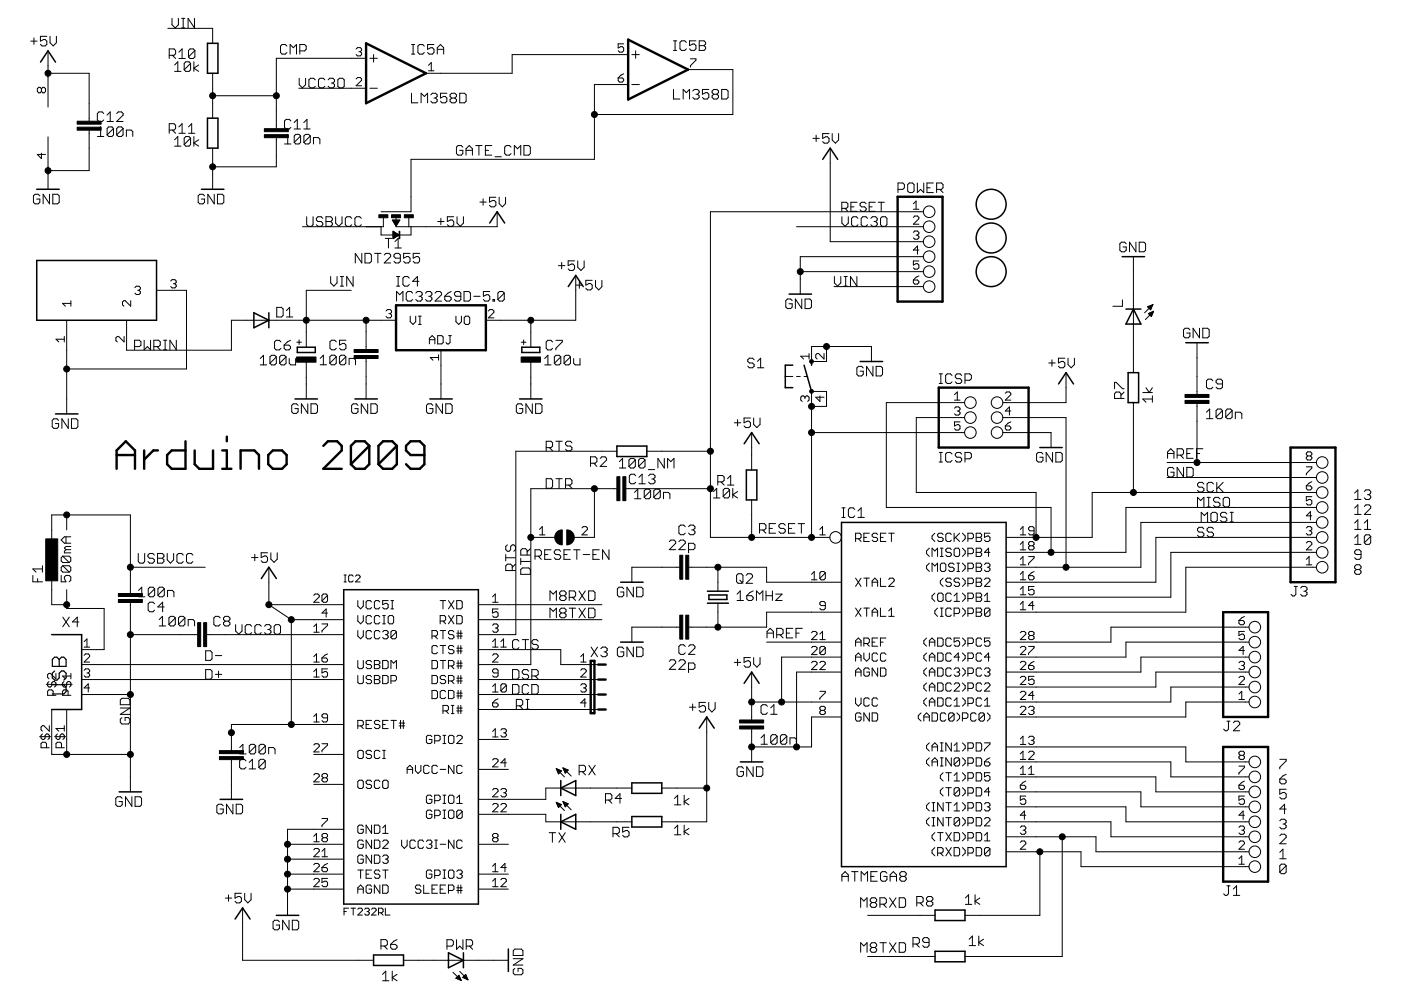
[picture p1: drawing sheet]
<svg xmlns="http://www.w3.org/2000/svg" width="297mm" height="210mm" viewBox="0 0 297 210" stroke-linecap="round" stroke-linejoin="round" font-family="sans-serif">
<g fill="#000" stroke="#000" stroke-width=".21">
<path d="M6.5 8.7h1.4zM7.2 8v1.4zM7.9 18.8v.6zM8.2 18.5l-.3 .3zM7.9 19.4l.3 .3zM8.2 18.5h.3zM8.5 18.5l.3 .3zM8.2 19.7h.3zM8.6 7.7v1zM8.6 8.7l.6-.3zM8.8 18.8l.3-.3zM8.8 19.4l-.3 .3z"/>
<path d="M8.8 18.8v.6zM8.6 9.4l.3 .3zM9.1 18.5h.3zM8.8 19.4l.3 .3zM9.2 8.4h.4zM9.4 18.5l.3 .3zM9.1 19.7h.3zM9.6 8.4l.3 .3zM8.9 9.7h.7zM9.7 18.8v.6zM9.7 19.4l-.3 .3zM8.6 7.7h1.3z"/>
<path d="M9.9 8.7v.7zM9.9 9.4l-.3 .3zM10.2 16.3v6.4zM10.2 10.8v3.1zM10.2 13.9v1.6zM10.2 15.5v.8zM10.2 15.5h8.7zM10.6 7.7v1.4zM10.6 9.1l.7 .6zM11.3 9.7l.7-.6zM12 7.7v1.4zM18.9 15.5v6.4z"/>
<path d="M35.6 6h9.5zM35.9 10.4v2zM35.9 10.4h1zM36.5 3.9v1.3zM36.5 5.2l.6 .7zM36.6 11.7l.6 .7zM36.9 10.4l.3 .3zM35.9 11.7h1zM37 13.8l.7-.7zM37 15.1h1.4zM37.1 5.9l.7-.7zM37.2 10.7v.7z"/>
<path d="M36.9 11.7l.3-.3zM37.7 13.1v2zM37.8 3.9v1.3zM37.9 11l.7-.6zM37.9 12.4h1.4zM38.5 5.9h.7zM38.5 3.9h.7zM38.6 10.4v2zM38.8 3.9v2zM39.1 13.4v1.4zM39.1 13.4l.3-.3zM40.4 13.4l-1.3 1.4z"/>
<path d="M39.4 13.1h.7zM39.1 14.8l.3 .3zM39.9 3.9v2zM39.9 3.9l1.3 2zM40 10.7v1.4zM40.3 10.4l-.3 .3zM40 12.1l1.3-1.4zM40.1 13.1l.3 .3zM39.4 15.1h.7zM40.3 10.4h.7zM40 12.1l.3 .3zM40.4 13.4v1.4z"/>
<path d="M40.1 15.1l.3-.3zM41 10.4l.3 .3zM40.3 12.4h.7zM41.1 13.1v2zM41.1 14.5l1-.7zM41.2 3.9v2zM41.3 10.7v1.4zM41 12.4l.3-.3zM41.1 14.5l1 .6zM45.1 6v3.2zM45.1 15.5v3.2zM58.6 12.4h15.9z"/>
<path d="M59.5 9.8v1.3zM59.5 11.1l.3 .4zM59.8 9.4l-.3 .4zM59.8 11.5h.7zM59.8 9.4h.7zM60.5 11.5l.3-.4zM60.5 9.4l.3 .4zM61.5 9.4v2.1zM61.5 9.4l.7 .7zM62.2 10.1l.7-.7zM62.9 9.4v2.1zM63.4 16.6v1.3z"/>
<path d="M63.4 17.9l.7 .7zM63.6 9.4v2.1zM63.6 9.4h1zM64.1 18.6l.7-.7zM64.6 9.4l.3 .4zM63.6 10.8h1zM64.8 16.6v1.3zM64.9 9.8v.7zM64.6 10.8l.3-.3zM65.5 16.9v1.4zM65.5 18.3l.3 .3zM65.8 16.6l-.3 .3z"/>
<path d="M65.8 18.6h.7zM65.8 16.6h.7zM66.5 18.6l.3-.3zM66.5 16.6l.3 .3zM67.5 16.9v1.4zM67.5 18.3l.4 .3zM67.5 16.9l.4-.3zM67.9 18.6h.6zM67.9 16.6h.6zM68.5 18.6l.4-.3zM68.5 16.6l.4 .3zM69.6 16.9l.3-.3z"/>
<path d="M69.9 16.6h.7zM69.6 18.3l.3 .3zM70.6 16.6l.3 .3zM70.3 17.6h.3zM70.6 17.6l.3 .3zM69.9 18.6h.7zM70.9 16.9v.4zM70.9 17.3l-.3 .3zM70.9 17.9v.4zM70.9 18.3l-.3 .3zM71.6 16.9v1.4zM71.6 18.3l.4 .3z"/>
<path d="M72 16.6l-.4 .3zM72 18.6h.6zM72 16.6h.6zM73 18.3l-.4 .3zM73 16.9v1.4zM72.6 16.6l.4 .3zM74.5 18.7h3.1zM74.5 12.4h3.1zM63.4 18.7h11.1zM75.5 18.2l1.2-1.2zM75.5 10.4l.3-.3zM75.8 16.4l-.3 .3z"/>
<path d="M75.8 10.1h.6zM75.5 11.6l.3 .3zM75.8 16.4h.6zM76.4 10.1l.3 .3zM76.1 11h.3zM76.4 11l.3 .3zM75.8 11.9h.6zM75.5 18.2h1.2zM76.7 16.7v.3zM76.4 16.4l.3 .3zM76.7 10.4v.3zM76.7 10.7l-.3 .3z"/>
<path d="M76.7 11.3v.3zM76.7 11.6l-.3 .3zM78.4 12.4h1.6zM78.4 18.7h1.6zM79.2 11.6v1.6zM87.2 19.8v2zM87.2 11.5h.7zM87.2 9.4h.7zM87.6 9.4v2.1zM88.6 9.8v1.3zM88.6 11.1l.3 .4zM88.9 9.4l-.3 .4z"/>
<path d="M88.9 11.5h.7zM89.3 19.8l.7 .6zM88.9 9.4h.7zM90 11.1l-.4 .4zM89.6 9.4l.4 .4zM90.7 19.8v2zM90.7 9.4v1.1zM90.7 10.5l.6-.4zM90.8 13.8l.6-.5zM90.8 15h1.2zM90.7 11.1l.3 .4zM91.3 10.1h.4z"/>
<path d="M91.4 13.3v1.7zM91.7 19.8h.7zM91.7 10.1l.3 .4zM91 11.5h.7zM90.7 9.4h1.3zM92 10.5v.6zM92 11.1l-.3 .4zM92.4 19.8l.3 .3zM92.7 10.1v1.4zM92.7 10.1l.7-.7zM92.7 10.5h1.4zM93.4 19.8v1z"/>
<path d="M93.4 9.4l.7 .7zM90.3 15.5h3.2zM94.1 10.1v1.4zM93.4 19.8h1.3zM95.8 19.8h.6zM96.4 19.8l.4 .3zM97.5 19.8v2zM97.5 19.8h1zM108.6 11.6v3.9zM93.5 15.5h15.1zM126 17.9v6.4zM130 17.9h3.2z"/>
<path d="M130 11.6h3.2zM108.6 11.6h21.4zM126 17.9h4zM131.1 16.5v.6zM131.1 17.1l.2 .3zM131.1 9.3v.9zM131.1 10.2l.5-.3zM131.3 17.4h.6zM131.1 10.8l.2 .2zM131.6 15.9l-.5 .6zM131.6 9.9h.3zM131.9 17.4l.3-.3z"/>
<path d="M131.1 16.5h.8zM131.9 9.9l.3 .3zM131.3 11h.6zM131.6 15.9l.6-.3zM132.2 16.8v.3zM131.9 16.5l.3 .3zM131.1 9.3h1.1zM132.2 10.2v.6zM132.2 10.8l-.3 .2zM134 11.6h1.6zM134 17.9h1.6zM134.8 10.8v1.6z"/>
<path d="M142.8 19v2zM142.8 10.7h.7zM142.8 8.7h.7zM143.1 8.7v2zM144.2 9v1.4zM144.2 10.4l.3 .3zM144.5 8.7l-.3 .3zM144.5 10.7h.7zM144.8 19l.7 .6zM144.5 8.7h.7zM145.2 10.7l.3-.3zM145.5 19.6l.7-.6z"/>
<path d="M145.2 8.7l.3 .3zM146.2 19v2zM146.2 8.7v1zM146.2 9.7l.7-.4zM146.4 12.5h1.2zM146.4 13.9v.3zM146.2 10.4l.3 .3zM147.2 19l-.3 .3zM146.9 9.3h.3zM147.2 19h.7zM147.2 9.3l.4 .4zM146.5 10.7h.7z"/>
<path d="M147.6 12.5v.3zM147.6 12.8l-1.2 1.1zM146.2 8.7h1.4zM147.6 9.7v.7zM147.6 10.4l-.4 .3zM147.9 19l.3 .3zM147.6 20h.3zM147.9 20l.3 .3zM148.2 19.3v.3zM147.9 20l.3-.4zM148.3 8.7v2zM148.3 8.7h1z"/>
<path d="M148.3 9.7h1zM148.9 19v1zM148.9 20l.7-.4zM145.9 14.8h3.1zM149.3 8.7l.3 .3zM149.3 9.7l.3 .3zM148.3 10.7h1zM149.6 19.6h.3zM149.6 9v.3zM149.6 9.3l-.3 .4zM149.6 10v.4zM149.6 10.4l-.3 .3z"/>
<path d="M149.9 19.6l.4 .4zM148.9 19h1.4zM150.3 20v.7zM151.3 19l-.3 .3zM151 19.3v.3zM151.3 19h.7zM151 19.6l.3 .4zM151.3 20h.7zM152 19l.3 .3zM152 20l.3 .3zM152.3 19.3v.3zM152.3 19.6l-.3 .4z"/>
<path d="M153 19v2zM153 19h1zM154 19l.4 .3zM149 14.8h6.4zM7.9 32.7l.9 .9zM8.8 32.5v1.1zM7.9 32.7h1.8zM10.2 29v6.4zM10.2 37v3.1zM10.2 36.2v.8zM10.2 35.4v.8zM18.9 28.2v3.2z"/>
<path d="M18.9 21.9v3.2zM18.9 27.6v.6zM18.9 25.1v.6zM18.9 31.4v4.8zM10.2 36.2h8.7zM20.6 24.1v1.3zM20.6 25.4l.4 .4zM21.3 26.9l-.6 .7zM20.7 28.9h1.3zM21 23.7l-.4 .4zM21 25.8h.7zM21.3 26.9v2z"/>
<path d="M21 23.7h.7zM21.7 25.8l.3-.4zM21.7 23.7l.3 .4zM22.7 24.4l.7-.7zM22.7 25.8h1.3zM22.7 27.2v1.4zM22.7 27.2l.4-.3zM22.7 28.6l1.4-1.4zM23.1 26.9h.6zM22.7 28.6l.4 .3zM23.4 23.7v2.1zM23.7 26.9l.4 .3z"/>
<path d="M23.1 28.9h.6zM24.1 27.2v1.4zM23.7 28.9l.4-.3zM24.7 27.2v1.4zM24.7 27.2l.4-.3zM24.7 28.6l1.4-1.4zM24.7 25.8l1.4-1.4zM25.1 26.9h.7zM24.7 28.6l.4 .3zM25.1 23.7l-.4 .4zM25.8 26.9l.3 .3zM25.1 28.9h.7z"/>
<path d="M25.1 23.7h.7zM26.1 27.2v1.4zM26.1 28.6l-.3 .3zM24.7 25.8h1.4zM26.1 24.1v.3zM25.8 23.7l.3 .4zM26.8 27.6v1.3zM26.8 27.6h1zM27.8 27.6l.4 .3zM28.2 27.9v1zM35.9 26.2v2.1zM35.9 26.2h1z"/>
<path d="M36.6 27.6l.6 .7zM36.9 26.2l.3 .4zM35.9 27.6h1zM37 29.6l.7-.6zM37 31h1.4zM37.2 26.6v.6zM37.2 27.2l-.3 .4zM37.7 29v2zM37.9 26.9l.7-.7zM37.9 28.3h1.4zM38.6 26.2v2.1zM39.1 29.3v1.3z"/>
<path d="M39.1 29.3l.3-.3zM39.1 30.6l1.3-1.3zM39.4 29h.7zM39.1 30.6l.3 .4zM40 26.9l.6-.7zM40 28.3h1.3zM40.1 29l.3 .3zM39.4 31h.7zM40.4 29.3v1.3zM40.4 30.6l-.3 .4zM40.6 26.2v2.1zM41.1 29v2z"/>
<path d="M41.1 30.3l1-.7zM41.1 30.3l1 .7zM45.1 21.9v3.2zM45.1 31.4v3.2zM45.1 37v3.1zM45.1 35.4v1.6zM45.1 34.6v.8zM45.1 20.3v1.6zM45.1 18.7v1.6zM45.1 20.3h13.5zM58.6 29.8v3.2zM58.6 23.5v3.1z"/>
<path d="M58.6 29.2v.6zM58.6 26.6v.7zM58.6 33v2.4zM45.1 35.4h13.5zM58.6 20.3v3.2zM58.6 12.4v7.9zM61 28.5l-.7 .7zM60.3 30.5h1.4zM60.3 25.7v1.3zM60.3 27l.4 .3zM60.7 25.3l-.4 .4zM60.7 27.3h.6z"/>
<path d="M61 28.5v2zM60.7 25.3h.6zM61.3 27.3l.4-.3zM61.3 25.3l.4 .4zM62.4 26l.6-.7zM62.4 27.3h1.3zM62.4 28.8v1.4zM62.4 28.8l.3-.3zM62.4 30.2l1.3-1.4zM62.7 28.5h.7zM62.4 30.2l.3 .3zM63 25.3v2z"/>
<path d="M63.4 28.5l.3 .3zM62.7 30.5h.7zM63.7 28.8v1.4zM63.7 30.2l-.3 .3zM64.4 26l.7-.7zM64.4 27.3h1.4zM64.4 28.8v1.4zM64.4 28.8l.4-.3zM64.4 30.2l1.4-1.4zM64.8 28.5h.6zM64.4 30.2l.4 .3zM65.1 25.3v2z"/>
<path d="M65.4 28.5l.4 .3zM64.8 30.5h.6zM65.8 28.8v1.4zM65.4 30.5l.4-.3zM66.5 29.2v1.3zM66.5 29.2h1zM67.5 29.2l.3 .3zM67.8 29.5v1zM87.2 21.8h1.4zM89.3 19.8v2zM90 20.4l.7-.6zM91.3 20.1l.4-.3z"/>
<path d="M91.3 21.5l.4 .3zM92 20.8h.4zM92.4 20.8l.3 .3zM91.7 21.8h.7zM92.7 20.1v.3zM92.7 20.4l-.3 .4zM92.7 21.1v.4zM92.7 21.5l-.3 .3zM93.4 20.8l.7-.4zM93.4 21.5l.3 .3zM94.1 20.4h.3zM94.4 20.4l.3 .4z"/>
<path d="M93.7 21.8h.7zM94.7 20.8v.7zM94.7 21.5l-.3 .3zM95.4 20.1l.4-.3zM95.4 21.1v.4zM95.4 21.1l.4-.3zM95.4 20.1v.3zM95.4 21.5l.4 .3zM95.4 20.4l.4 .4zM95.8 20.8h.6zM96.4 20.8l.4 .3zM95.8 21.8h.6z"/>
<path d="M96.8 20.1v.3zM96.8 20.4l-.4 .4zM96.8 21.1v.4zM96.8 21.5l-.4 .3zM96.8 31.2v1.4zM96.8 32.6l.3 .3zM97.1 30.9l-.3 .3zM97.1 32.9h.7zM97.5 21.8h1zM97.1 30.9h.7zM97.8 32.9l.3-.3zM97.8 30.9l.3 .3z"/>
<path d="M98.1 31.9v.7zM97.5 31.9h.6zM98.5 21.8l.3-.3zM98.8 31.5v1.4zM98.8 31.5l.7-.6zM98.8 31.9h1.4zM98.8 20.1v1.4zM98.5 19.8l.3 .3zM99.5 30.9l.7 .6zM100.2 31.5v1.4zM100.9 30.9h1.3zM101.5 30.9v2z"/>
<path d="M102.9 30.9v2zM102.9 32.9h1.4zM102.9 31.9h.7zM102.9 30.9h1.4zM104.9 33.2h1.4zM107 31.2v1.4zM107 32.6l.3 .3zM107.3 30.9l-.3 .3zM107.3 32.9h.7zM107.3 30.9h.7zM108 32.9l.4-.3zM108 30.9l.4 .3z"/>
<path d="M109.1 30.9v2zM109.1 30.9l.6 .6zM109.7 31.5l.7-.6zM110.4 30.9v2zM111.1 30.9v2zM111.1 32.9h1zM112.1 32.9l.3-.3zM111.1 30.9h1zM112.4 31.2v1.4zM112.1 30.9l.3 .3zM87.1 33.8h38.9zM126 24.3h29.4z"/>
<path d="M126 24.3v9.5zM142.8 21h1.3zM144.8 19v2zM146.9 20.7l.3 .3zM147.2 21h.7zM148.2 20.3v.4zM147.9 21l.3-.3zM148.9 20.7l.4 .3zM149.3 21h.6zM150.3 20.7l-.4 .3zM151 20.3v.4zM151 20.3l.3-.3z"/>
<path d="M151 20.7l.3 .3zM151.3 21h.7zM152.3 20.3v.4zM152.3 20.7l-.3 .3zM153 21h1zM154 21l.4-.3zM154.4 19.3v1.4zM155.4 14.8v9.5zM172.4 29.3h1.3zM173 28.7v1.3zM174.4 28.3v1zM174.4 29.3l.7-.3z"/>
<path d="M174.4 30l.4 .4zM175.1 29h.3zM175.4 29l.4 .3zM174.8 30.4h.6zM174.4 28.3h1.4zM175.8 29.3v.7zM175.8 30l-.4 .4zM176 31.4v3.2zM176.4 28.3v1.4zM176.4 29.7l.7 .7zM177.1 30.4l.7-.7zM177.8 28.3v1.4z"/>
<path d="M190.4 38.8h1zM191.4 38.8l.3 .3zM191.7 39.1v.7zM191.4 40.2l.3-.4zM192.4 39.1v1.4zM192.8 38.8l-.4 .3zM192.8 38.8h.7zM193.5 38.8l.3 .3zM194.5 38.8v2zM196.5 38.8v2zM196.5 39.8h.7zM196.5 38.8h1.4z"/>
<path d="M198.6 38.8h1zM199.6 38.8l.3 .3zM199.9 39.1v.7zM199.9 39.8l-.3 .4zM7.1 41.5v1.4zM7.1 42.9l.3 .3zM7.4 41.2l-.3 .3zM7.4 43.2h.7zM7.4 41.2h.7zM8.1 43.2l.3-.3zM8.1 41.2l.3 .3zM8.4 42.2v.7z"/>
<path d="M7.8 42.2h.6zM9.1 41.2v2zM9.1 41.2l1.4 2zM10.5 41.2v2zM11.2 41.2v2zM11.2 43.2h1zM12.6 42.9l-.4 .3zM11.2 41.2h1zM12.6 41.5v1.4zM12.2 41.2l.4 .3zM36.2 59.6l.3-.3zM36.5 59.3h.6z"/>
<path d="M37.1 59.3l.3 .3zM37.4 59.6v.3zM37.1 60.2l.3-.3zM42 41.5v1.4zM42 42.9l.4 .3zM42.4 41.2l-.4 .3zM42.4 43.2h.6zM42.4 41.2h.6zM43 43.2l.4-.3zM43 41.2l.4 .3zM43.4 42.2v.7zM42.7 42.2h.7z"/>
<path d="M44.1 41.2v2zM44.1 41.2l1.3 2zM45.4 41.2v2zM46.1 41.2v2zM46.1 43.2h1zM47.1 43.2l.4-.3zM46.1 41.2h1zM47.5 41.5v1.4zM47.1 41.2l.4 .3zM64.1 48.1h13.5zM65 46v1.6zM65 47.6l.4 .4z"/>
<path d="M65.4 48h.6zM66 48l.4-.4zM66.4 46v1.6zM67.1 46.3v.3zM67.1 46.6l.3 .4zM67.4 46l-.3 .3zM67.4 47h.7zM67.1 47.6l.3 .4zM67.4 46h.7zM68.1 47l.3 .3zM67.4 48h.7zM68.1 46l.3 .3z"/>
<path d="M68.4 47.3v.3zM68.4 47.6l-.3 .4zM69.1 46v2zM69.1 46h1zM69.1 47h1zM70.1 58.6v1.4zM70.1 60l.7 .7zM70.1 46l.4 .3zM70.1 47l.4 .3zM69.1 48h1zM70.5 46.3v.3zM70.1 47l.4-.4z"/>
<path d="M70.5 47.3v.3zM70.5 47.6l-.4 .4zM71.2 46v1.3zM71.2 47.3l.6 .7zM71.5 58.6v1.4zM72.5 47.3l-.7 .7zM72.2 58.6h.6zM72.5 46v1.3zM73.2 46.3v1.3zM73.2 47.6l.4 .4zM73.5 58.6l1.4 2.1zM73.6 46l-.4 .3z"/>
<path d="M73.6 48h.6zM73.6 46h.6zM74.6 47.6l-.4 .4zM74.2 46l.4 .3zM75.2 46.3v1.3zM75.2 47.6l.4 .4zM75.3 53.7v2.1zM75.3 53.7l1.4 2.1zM75.6 46l-.4 .3zM75.6 48h.7zM75.6 46h.7zM76.6 47.6l-.3 .4z"/>
<path d="M76.3 46l.3 .3zM76.7 53.7v2.1zM77.4 53.7v2.1zM77.4 55.8h1zM77.6 48.1h3.2zM78.4 55.8l.3-.4zM77.4 53.7h1zM78.7 54.1v1.3zM78.4 53.7l.3 .4zM79.4 53.7h1.4zM80.1 53.7v2.1zM80.8 48.1v1.7z"/>
<path d="M80.8 49.8h2.7zM81.3 46.2v1.9zM80.8 48.1h.5zM81.5 55.8l1.3-1.4zM81.7 50.5h1.3zM81.8 53.7l-.3 .4zM82.4 50.5v2.1zM81.8 53.7h.7zM81.5 55.8h1.3zM82.8 54.1v.3zM82.5 53.7l.3 .4zM83.2 46.7l.8 1.2z"/>
<path d="M83.2 46.7h1.5zM83.3 46.8h1.4zM83.3 49v1.6zM83.3 50.6l1.3-.8zM83.3 50.5h.2zM83.3 50.4h.3zM83.3 50.3h.5zM83.3 50.2h.6zM83.3 50.1h.8zM83.3 50.1h.9zM83.3 50h1.1zM83.3 49.9h1.2z"/>
<path d="M83.3 49.8h1.2zM83.3 49.7h1.1zM83.3 49.6h.9zM83.3 49.5h.8zM83.3 49.4h.6zM83.3 49.3h.5zM83.3 49.2h.3zM83.3 49.1h.2zM83.4 46.9h1.2zM83.4 47h1.1zM83.5 47.1h1zM83.5 55.4l.4 .4z"/>
<path d="M83.5 54.1v.3zM83.5 54.4l.4 .3zM83.5 47.2h.9zM83.6 47.3h.8zM83.7 47.4h.6zM83.7 47.5h.5zM83.7 51.2l.7-.7zM83.7 52.6h1.4zM83.8 47.6h.4zM83.8 47.7h.3zM83.9 55.8h.6zM83.9 53.7l-.4 .4z"/>
<path d="M83.9 54.7h1zM83.9 47.8h.2zM84 46v2.1zM84 48.1h2.7zM84.8 46.7l-.8 1.2zM84.1 58.6h.7zM84.4 50.5v2.1zM84.5 55.8l.4-.4zM83.9 53.7h.6zM84.6 49.8h2.5zM83.3 49l1.3 .8zM83.2 46.7h1.6z"/>
<path d="M84.9 54.1v1.3zM84.5 53.7l.4 .4zM85.4 59v1.3zM85.6 53.7v1zM85.6 54.7l.7-.3zM85.8 58.6l-.4 .4zM85.6 55.4l.3 .4zM86.3 54.4h.3zM85.8 58.6h.6zM86.6 54.4l.3 .3zM85.9 55.8h.7zM86.7 46.2v1.9z"/>
<path d="M86.7 48.1h.4zM86.4 58.6l.4 .4zM85.6 53.7h1.3zM86.9 54.7v.7zM86.9 55.4l-.3 .4zM87.1 41.7v3.2zM80.8 44.9h6.3zM87.1 48.1v1.7zM87.1 33.8v7.9zM87.5 59.6h1.3zM87.6 53.7v1zM87.6 54.7l.7-.3z"/>
<path d="M87.6 55.4l.3 .4zM88.3 54.4h.3zM88.5 58.6l-1 1zM88.6 54.4l.4 .3zM87.9 55.8h.7zM87.6 53.7h1.4zM89 54.7v.7zM88.6 55.8l.4-.4zM87.1 48.1h3.2zM90.3 48.1h15.1zM92.8 47h1.3zM93.5 46.3v1.3z"/>
<path d="M94.8 46v1zM94.8 47l.7-.4zM94.8 47.6l.4 .4zM95.5 46.6h.4zM95.9 46.6l.3 .4zM95.2 48h.7zM94.8 46h1.4zM96.2 47v.6zM96.2 47.6l-.3 .4zM96.9 46v1.3zM96.9 47.3l.7 .7zM97.6 48l.7-.7z"/>
<path d="M98.3 46v1.3zM101.7 42.8h1.4zM102.4 42.2v1.3zM103.8 41.8v1zM103.8 42.8l.7-.3zM103.8 43.5l.3 .4zM104.5 42.5h.3zM104.8 42.5l.3 .3zM104.1 43.9h.7zM103.8 41.8h1.3zM105.1 42.8v.7zM105.1 43.5l-.3 .4z"/>
<path d="M105.4 44.9v3.2zM105.8 41.8v1.4zM105.8 43.2l.7 .7zM106.5 43.9l.7-.7zM107.2 41.8v1.4zM118.4 56.3h1.4zM119.1 55.6v1.4zM120.5 55.3v1zM120.5 56.3l.6-.3zM120.5 57l.3 .3zM121.1 56h.4zM121.5 56l.3 .3z"/>
<path d="M120.8 57.3h.7zM120.5 55.3h1.3zM121.8 56.3v.7zM121.8 57l-.3 .3zM122.5 55.3v1.4zM122.5 56.7l.7 .6zM122.8 59.8v1.3zM123.2 57.3l.6-.6zM123.8 55.3v1.4zM124.2 59.4v1.1zM124.2 59.4h1.4zM126.3 59.4v1.4z"/>
<path d="M150.6 44.9h44.5zM169.7 59.2v3.2zM169.7 54.4v3.2zM169.7 57.6v1.6zM176 34.6v16.6zM176.9 58.6v1.4zM176.9 60l.7 .7zM178.3 58.6v1.4zM178.5 42.9v1.9zM178.5 42.9h1zM178.5 46v1.3zM178.5 47.3l.7 .7z"/>
<path d="M179 58.6h.6zM179.1 44.2l.7 .6zM179.2 48l.7-.7zM179.5 42.9l.3 .3zM178.5 44.2h1zM179.8 43.2v.7zM179.8 43.9l-.3 .3zM179.9 46v1.3zM180.3 58.6l1.4 2.1zM180.4 42.9v1.9zM180.4 44.8h1.3zM180.4 43.9h.7z"/>
<path d="M180.6 46.3v1.3zM180.6 47.6l.3 .4zM180.9 46l-.3 .3zM180.9 48h.7zM180.9 46h.7zM181.6 48l.3-.4zM180.4 42.9h1.3zM181.6 46l.3 .3zM182.4 43.2v.3zM182.4 43.5l.3 .4zM182.6 46.3v1.3zM182.6 47.6l.3 .4z"/>
<path d="M182.7 42.9l-.3 .3zM182.7 43.9h.6zM182.4 44.5l.3 .3zM182.9 46l-.3 .3zM182.9 48h.7zM182.7 42.9h.6zM183.3 43.9l.3 .3zM182.7 44.8h.6zM182.9 46h.7zM183.6 48l.3-.4zM183.3 42.9l.3 .3zM183.6 44.2v.3z"/>
<path d="M183.3 44.8l.3-.3zM183.6 46l.3 .3zM184.3 42.9v1.9zM184.3 44.8h1.3zM184.3 43.9h.6zM184.6 46.3l.4-.3zM185 46h.7zM184.6 47.6l.4 .4zM184.3 42.9h1.3zM185.7 46l.3 .3zM185.3 47h.4zM185.7 47l.3 .3z"/>
<path d="M185 48h.7zM186 46.3v.3zM186 46.6l-.3 .4zM186 47.3v.3zM186 47.6l-.3 .4zM186.2 42.9h1.3zM186.7 46.3v1.3zM186.7 47.6l.3 .4zM186.8 42.9v1.9zM187 46l-.3 .3zM187 48h.7zM187 46h.7z"/>
<path d="M187.7 48l.3-.4zM188 46.3v1.3zM187.7 46l.3 .3zM190.4 38.8v2zM190.4 40.2h1zM192.4 40.5l.4 .3zM192.8 40.8h.7zM193.5 40.8l.3-.3zM193.7 43.2l.5-.6zM193.7 44.4h1.1zM194.8 46.4l-1.1 1.1zM193.7 49.3l.3-.3z"/>
<path d="M193.7 53h1.1zM193.7 55.3v.9zM193.7 56.2l.5-.3zM193.7 59.4v.5zM193.7 59.9l.3 .3zM193.8 39.1v1.4zM194 45.8l-.3 .3zM194 49h.5zM193.7 50.4l.3 .3zM193.7 56.8l.3 .3zM194.2 42.6v1.8zM194.2 55.9h.3z"/>
<path d="M194.2 58.8l-.5 .6zM194.5 40.8l.7-.6zM194 45.8h.5zM194.5 49l.3 .3zM194.2 49.8h.3zM194.5 49.8l.3 .3zM194 50.7h.5zM194.5 52.2v1.7zM194.5 52.2l-.8 .8zM194.5 55.9l.3 .3zM194 57.1h.5zM193.7 59.4h.8z"/>
<path d="M193.7 47.5h1.1zM194.8 46.1v.3zM194.5 45.8l.3 .3zM194.8 49.3v.3zM194.8 49.6l-.3 .2zM194.8 50.1v.3zM194.5 50.7l.3-.3zM193.7 55.3h1.1zM194.8 56.2v.6zM194.5 57.1l.3-.3zM194.2 58.8l.6-.3zM194.8 59.7v.2z"/>
<path d="M194.5 59.4l.3 .3zM195.1 44.9h.7zM195.1 48.1h.7zM195.1 51.2h.7zM195.1 54.4h.7zM195.1 57.6h.7zM176 51.2h19.1zM169.7 54.4h25.4zM169.7 57.6h25.4zM168.9 48.1h26.2zM195.2 40.2l.7 .6zM195.9 38.8v2z"/>
<path d="M196.5 40.8h1.4zM198.6 38.8v2zM199.3 40.2l.6 .6zM198.6 40.2h1zM237.4 51.7v1.3zM237.4 53l.4 .4zM237.8 51.4l-.4 .3zM237.8 53.4h.6zM237.8 51.4h.6zM238.4 53.4l.4-.4zM238.4 51.4l.4 .3zM238.8 52.4v.6z"/>
<path d="M238.1 52.4h.7zM239.5 51.4v2zM239.5 51.4l1.3 2zM240.3 54.4v3.2zM240.3 57.6v4.8zM240.8 51.4v2zM241.5 51.4v2zM241.5 53.4h1zM242.5 53.4l.4-.4zM241.5 51.4h1zM242.9 51.7v1.3zM242.5 51.4l.4 .3z"/>
<path d="M11.9 71.9h1.7zM11.9 71.9l.6 .6zM13.3 64.3h1.7zM13.6 71.3v1.2zM13.3 64.3l.6 .6zM14.1 67.9v6.4zM14.1 74.3v3.9zM14.1 78.2v6.4zM14.1 78.2h25.4zM15 63.8v1.1zM24.6 71.6v.6zM24.6 72.2l.3 .3z"/>
<path d="M24.9 71.3l-.3 .3zM24.9 71.3h.2zM26 64v.6zM26 64.6l.3 .3zM26 64l.3-.2zM26.3 71.3v1.2zM25.1 71.3l1.2 1.2zM26.3 63.8h.2zM26.8 67.9v6.4zM26.8 74.3h22.3zM27.7 63.8v1.1zM26.5 63.8l1.2 1.1z"/>
<path d="M28.5 72.1v2.1zM28.5 72.1h1zM28.6 61l.3-.3zM28.9 60.7h.6zM28.6 62.1l.3 .3zM29.5 60.7l.3 .3zM29.2 61.6h.3zM29.5 61.6l.3 .2zM28.9 62.4h.6zM29.5 72.1l.4 .4zM28.5 73.5h1zM29.8 61v.3z"/>
<path d="M29.5 61.6l.3-.3zM29.8 61.8v.3zM29.8 62.1l-.3 .3zM29.9 72.5v.7zM29.9 73.2l-.4 .3zM30.6 72.1v2.1zM30.6 74.2l.6-.7zM31.2 73.5l.7 .7zM31.9 72.1v2.1zM32.6 72.1v2.1zM32.6 72.1h1zM33.3 73.5l.7 .7z"/>
<path d="M33.6 72.1l.4 .4zM32.6 73.5h1zM34 72.5v.7zM34 73.2l-.4 .3zM34.7 74.2h.6zM34.7 72.1h.6zM35 72.1v2.1zM36 72.1v2.1zM36 72.1l1.4 2.1zM36.2 60.7l.3 .3zM36.8 60.2h.3zM37.1 60.2l.3 .3z"/>
<path d="M36.5 61h.6zM37.4 60.5v.2zM37.4 60.7l-.3 .3zM37.4 72.1v2.1zM33.2 61.6h6.3zM39.5 61.6v16.6zM49.1 67.9h3.1zM49.1 67.9v6.4zM52.2 67.9h3.2zM55.2 76l.7-.7zM55.2 77.4h1.3zM55.9 75.3v2.1z"/>
<path d="M57.2 75.7v1.3zM57.2 75.7l.4-.4zM57.2 77l1.4-1.3zM57.6 75.3h.7zM57.2 77l.4 .4zM58.2 72.5v1.4zM58.2 73.9l.3 .3zM58.3 75.3l.3 .4zM57.6 77.4h.7zM58.5 72.2l-.3 .3zM58.5 74.2h.7zM58.6 75.7v1.3z"/>
<path d="M58.6 77l-.3 .4zM55.4 67.9h3.2zM58.6 67.9h6.3zM58.7 65.2v2zM58.7 67.2h1zM58.5 72.2h.7zM59.2 74.2l.4-.3zM59.3 75.7v1.3zM59.3 75.7l.3-.4zM59.3 77l1.3-1.3zM59.2 72.2l.4 .3zM59.6 75.3h.7z"/>
<path d="M59.3 77l.3 .4zM59.7 67.2l.3-.3zM58.7 65.2h1zM60 65.5v1.4zM59.7 65.2l.3 .3zM60.2 73.2v.7zM60.2 73.9l.4 .3zM60.3 75.3l.3 .4zM59.6 77.4h.7zM60.6 74.2h.7zM60.6 75.7v1.3zM60.6 77l-.3 .4z"/>
<path d="M60.7 65.8l.7-.6zM60.7 67.2h1.4zM60.9 72.5l-.7 .7zM61.3 74.2l.3-.3zM60.2 73.2h1.1zM61.3 76v1zM61.3 77l.4 .4zM61.4 65.2v2zM60.9 72.5l.7-.3zM61.6 73.5v.4zM61.3 73.2l.3 .3zM61.7 77.4h1z"/>
<path d="M62.7 76v1.4zM62.9 72.6h1zM63.4 72.1v.9zM64.9 76.8v3.2zM64.9 70.4v3.2zM64.9 61.6h9.6zM64.9 67.9v2.5zM64.9 61.6v6.3zM67.9 76l.7-.7zM67.9 77.3h1.3zM68.6 75.3v2zM69.9 75.6v1.4z"/>
<path d="M69.9 75.6l.4-.3zM69.9 77l1.4-1.4zM70 72.5v1.3zM70 73.8l.3 .4zM70.3 75.3h.7zM69.9 77l.4 .3zM70.3 72.1l-.3 .4zM70.3 74.2h.7zM70.8 60.7l.7-.7zM71 75.3l.3 .3zM70.3 77.3h.7zM70.3 72.1h.7z"/>
<path d="M71 74.2l.3-.4zM71.3 75.6v1.4zM71.3 77l-.3 .3zM71 72.1l.3 .4zM72 75.6v1.4zM72 75.6l.3-.3zM72 77l1.3-1.4zM72 72.1v1.1zM72 73.2l.7-.4zM72.2 60.7h.6zM72.3 75.3h.7zM72 77l.3 .3z"/>
<path d="M72 73.8l.3 .4zM72.5 58.6v2.1zM72.7 72.8h.3zM73 75.3l.3 .3zM72.3 77.3h.7zM73 72.8l.3 .4zM72.3 74.2h.7zM73.3 75.6v1.4zM73 77.3l.3-.3zM72 72.1h1.3zM73.3 73.2v.6zM73.3 73.8l-.3 .4z"/>
<path d="M73.5 58.6v2.1zM74 76v1.3zM74 76h1zM74.9 58.6v2.1zM75 76l.4 .3zM75.4 76.3v1zM77.6 76.6v3.2zM77.6 70.3v3.2zM77.6 76v.6zM77.6 73.5v.6zM77.6 79.8v1.6zM77.6 67.9v2.4z"/>
<path d="M64.9 67.9h12.7zM80.8 67.9h3.2zM77.6 67.9h3.2zM81.9 65.9l.2-.3zM82.1 65.6h.6zM81.9 67.1l.2 .3zM82.7 65.6l.3 .3zM82.4 66.5h.3zM82.7 66.5l.3 .3zM82.1 67.4h.6zM83 65.9v.3zM83 66.2l-.3 .3z"/>
<path d="M83 66.8v.3zM83 67.1l-.3 .3zM84.1 61.8v2zM84.1 61.8l.7 .7zM84.1 60.7h.7zM84.4 58.6v2.1zM84.8 62.5l.6-.7zM85.4 61.8v2zM85.4 60.3l.4 .4zM85.8 60.7h.6zM86.1 62.1v1.4zM86.1 63.5l.4 .3z"/>
<path d="M86.4 60.7l.4-.4zM86.5 61.8l-.4 .3zM86.5 63.8h.6zM87 67v1.2zM87 68.2l.6 .6zM86.5 61.8h.6zM87.1 63.8l.4-.3zM87.1 61.8l.4 .3zM88.1 68.2l-.5 .6zM88.1 67v1.2zM88.2 62.1l.3-.3zM88.5 61.8h.7z"/>
<path d="M88.2 63.5l.3 .3zM88.5 58.6v2.1zM88.7 68.8h.6zM88.7 67h.6zM89 67v1.8zM89.2 61.8l.3 .3zM88.8 62.8h.4zM89.2 62.8l.3 .4zM88.5 63.8h.7zM89.5 62.1v.4zM89.5 62.5l-.3 .3zM89.5 63.2v.3z"/>
<path d="M89.5 63.5l-.3 .3zM90.2 62.1l.4-.3zM90.6 61.8h.6zM90.2 63.5l.4 .3zM91 71.7v1.2zM91 71.7l.6-.5zM91 72h1.2zM91.2 61.8l.4 .3zM90.9 62.8h.3zM91.2 62.8l.4 .4zM90.6 63.8h.6zM91.2 75.8h1.8z"/>
<path d="M91.6 62.1v.4zM91.6 62.5l-.4 .3zM91.6 63.2v.3zM91.6 63.5l-.4 .3zM91.6 71.2l.6 .5zM91.2 75.8l.6 .6zM92.2 71.7v1.2zM92.2 63.8l1.4-1.3zM92.6 61.8l-.4 .3zM92.8 71.2v1.7zM92.8 72.9h.9zM93 75.2v1.2z"/>
<path d="M92.6 61.8h.7zM93.5 74.3v3.1zM93.5 77.4v4zM92.2 63.8h1.4zM93.6 62.1v.4zM93.3 61.8l.3 .3zM93.7 72.9l.3-.3zM92.8 71.2h.9zM94 71.5v1.1zM93.7 71.2l.3 .3zM94.3 62.8v.7zM94.3 63.5l.3 .3z"/>
<path d="M94.6 72.6l.2 .3zM94.6 63.8h.7zM94.8 72.9h.3zM95 62.1l-.7 .7zM95.1 72.9l.3-.3zM95.1 71.2h.6zM95.3 63.8l.4-.3zM94.3 62.8h1zM95.4 71.2v1.4zM95 62.1l.7-.3zM95.7 63.2v.3zM95.3 62.8l.4 .4z"/>
<path d="M96.4 63.5l.3 .3zM96.4 62.1v.4zM96.4 62.5l.3 .3zM96.7 67v1.2zM96.7 68.2l.6 .6zM96.7 63.8h.7zM96.7 61.8l-.3 .3zM96.7 62.8h1zM97.8 68.2l-.5 .6zM97.4 63.8l.3-.3zM96.7 61.8h.7zM97.7 62.1v1.4z"/>
<path d="M97.4 61.8l.3 .3zM97.8 67v1.2zM98.4 61.8v2zM98.4 63.8h1zM98.4 67.3v1.2zM98.4 68.5l.3 .3zM98.7 67l-.3 .3zM98.7 68.8h.6zM98.7 67h.6zM99.3 68.8l.3-.3zM99.4 63.8l.3-.3zM98.4 61.8h1z"/>
<path d="M99.6 67.3v1.2zM99.3 67l.3 .3zM99.7 62.1v1.4zM99.4 61.8l.3 .3zM100.4 62.8h1.4zM102.5 61.8v1zM102.5 62.8l.7-.3zM102.5 63.5l.3 .3zM103.2 62.5h.3zM103.5 62.5l.3 .3zM102.8 63.8h.7zM103.5 67.4l1.2-1.2z"/>
<path d="M102.5 61.8h1.3zM103.8 62.8v.7zM103.8 63.5l-.3 .3zM103.5 65.9l.3-.3zM103.8 65.6h.6zM104.5 63.5v.3zM104.5 63.5h.4zM103.5 67.4h1.2zM104.7 65.9v.3zM104.4 65.6l.3 .3zM104.9 63.5v.3zM104.5 63.8h.4z"/>
<path d="M105.6 62.1v1.4zM105.6 62.1l.3-.3zM105.6 63.5l1.3-1.4zM105.9 61.8h.7zM105.6 63.5l.3 .3zM103 67.9h3.2zM106.2 67.9h6.3zM106.6 61.8l.3 .3zM105.9 63.8h.7zM106.9 62.1v1.4zM106.6 63.8l.3-.3zM110.5 72.6h1z"/>
<path d="M111 72.1v.9zM112.5 76.8v3.2zM112.5 70.4v3.2zM112.5 67.9v2.5zM112.5 67.9h9.6zM112.5 80v1.4zM115.5 76l.7-.7zM115.5 77.4h1.3zM115.8 72.5v1.4zM115.8 73.9l.3 .3zM116.1 72.2l-.3 .3zM116.1 74.2h.7z"/>
<path d="M116.2 75.3v2.1zM116.1 72.2h.7zM116.8 74.2l.4-.3zM116.8 72.2l.4 .3zM117.5 75.7v1.3zM117.5 75.7l.4-.4zM117.5 77l1.4-1.3zM117.9 72.2h1.3zM117.9 73.9v.3zM117.9 75.3h.7zM117.5 77l.4 .4zM118.6 75.3l.3 .4z"/>
<path d="M117.9 77.4h.7zM118.9 75.7v1.3zM118.9 77l-.3 .4zM119.2 72.2v.3zM117.9 73.9l1.3-1.4zM119.6 75.7v1.3zM119.6 75.7l.3-.4zM119.6 77l1.3-1.3zM119.9 75.3h.7zM119.6 77l.3 .4zM120.6 75.3l.3 .4zM119.9 77.4h.7z"/>
<path d="M120.9 75.7v1.3zM120.9 77l-.3 .4zM121.6 76v1zM121.6 77l.4 .4zM122 77.4h1zM122.1 58.4v3.2zM122.1 61.6v6.3zM122.2 60.5h1.3zM123 76v1.4zM124.2 60.5l.7-.4zM124.2 61.1l.3 .4zM124.9 60.1h.3z"/>
<path d="M125.2 60.1l.4 .4zM124.5 61.5h.7zM125.6 60.5v.6zM125.6 61.1l-.4 .4zM126.3 60.8l.6 .7zM126.9 61.5l.7-.7zM127.6 59.4v1.4zM158.5 76.3v.3zM158.5 76.6l.4 .4zM158.5 76.3l.4-.4zM158.9 77h.7zM158.5 77.6l.4 .4z"/>
<path d="M158.9 75.9h.7zM159.6 77l.3 .3zM158.9 78h.7zM159.6 75.9l.3 .4zM159.9 77.3v.3zM159.9 77.6l-.3 .4zM160.6 76.6l.7-.7zM160.6 78h1.3zM161.3 75.9v2.1zM166.5 79.8h1.6zM166.6 63.7v1.4zM166.6 65.1l.3 .3z"/>
<path d="M166.9 63.4l-.3 .3zM166.9 65.4h.7zM166.9 63.4h.7zM167.6 65.4l.4-.3zM167.6 63.4l.4 .3zM168 64.4v.7zM167.3 64.4h.7zM168.6 63.4v2zM168.6 63.4l1.4 2zM168.9 79.8h.8zM169.8 75.5h1.7zM170 63.4v2z"/>
<path d="M169.8 75.5l.6 .6zM170.5 79.8h.8zM170.7 63.4v2zM170.7 65.4h1zM171.5 75v1.1zM171.7 65.4l.3-.3zM170.7 63.4h1zM172 63.7v1.4zM171.7 63.4l.3 .3zM172.1 73.5v3.1zM172.1 73.5h3.1zM173 75.2v.6z"/>
<path d="M173 75.8l.2 .3zM173.2 75l-.2 .2zM173.2 75h.3zM174.7 75v1.1zM173.5 75l1.2 1.1zM175.2 73.5v3.1zM172.1 76.6h3.1zM176.8 60.8h18.3zM177.6 60.7l.7-.7zM179 60.7h.6zM179.3 58.6v2.1zM180.3 58.6v2.1z"/>
<path d="M181.7 78v1.4zM181.7 79.4l.3 .3zM181.7 58.6v2.1zM182 77.7l-.3 .3zM182 79.7h.7zM182 77.7h.7zM182.7 79.7l.3-.3zM182.7 77.7l.3 .3zM183 78.7v.7zM182.4 78.7h.6zM183.7 77.7v2zM183.7 77.7l1.4 2z"/>
<path d="M184.8 73.5v3.1zM175.2 73.5h9.6zM185.1 77.7v2zM185.8 77.7v2zM185.8 79.7h1zM186.8 79.7l.3-.3zM185.8 77.7h1zM187.1 78v1.4zM186.8 77.7l.3 .3zM194 60.2h.5zM194.5 60.2l.3-.3zM195.1 60.8h.7z"/>
<path d="M199.1 79.3h.7zM200.5 79.6v1.4zM200.8 79.3l-.3 .3zM200.8 79.3h.7zM201.5 79.3l.3 .3zM202.5 79.6v.3zM202.5 79.9l.4 .4zM202.9 79.3l-.4 .3zM202.9 79.3h.7zM203.6 79.3l.3 .3zM204.6 79.3h1zM205.6 79.3l.4 .3z"/>
<path d="M206 79.6v.7zM222.4 77h1.3zM223 76.3v1.3zM224.4 75.9v1.1zM224.4 77l.7-.4zM224.4 77.6l.3 .4zM225.1 76.6h.3zM225.4 76.6l.4 .4zM224.7 78h.7zM224.4 75.9h1.4zM225.8 77v.6zM225.8 77.6l-.4 .4z"/>
<path d="M226.4 75.9v1.4zM226.4 77.3l.7 .7zM227.1 78l.7-.7zM227.8 75.9v1.4zM235.9 64.9h2.1zM238 63.6v1.3zM240.3 75.8v3.2zM240.3 62.4v3.1zM240.3 68.7v3.2zM240.3 65.5v3.2zM240.3 71.9v3.9zM242.7 66.3l1.7-1.7z"/>
<path d="M244.6 66l-1.8 1.8zM243.3 65l1.1-.4zM243.4 65.1h.8zM243.5 66.5l1.1-.5zM243.5 66.5h.9zM243.5 65.3h.6zM243.6 64.9h.7zM243.7 66.7h.6zM243.7 65.4h.4zM243.7 66.4h.7zM243.8 66.8h.4zM243.8 65.6h.2z"/>
<path d="M243.3 65l.6 .7zM243.9 64.8h.4zM244 67h.2zM243.5 66.5l.6 .6zM244.1 66.2h.4zM244.4 64.6l-.5 1.1zM244.6 66l-.5 1.1zM250.9 69.9v1.4zM250.9 71.3l.4 .3zM251.3 69.6l-.4 .3zM251.3 71.6h.6zM251.3 69.6h.6z"/>
<path d="M251.9 71.6l.4-.3zM251.9 69.6l.4 .3zM252.3 70.6v.7zM251.6 70.6h.7zM253 69.6v2zM253 69.6l1.3 2zM253.8 79.8v3.2zM253.8 72.7v3.1zM253.8 75.8v4zM254.3 69.6v2zM255 69.6v2zM255 71.6h1z"/>
<path d="M256 71.6l.4-.3zM255 69.6h1zM256.4 69.9v1.4zM256 69.6l.4 .3zM11.1 89.1v1.4zM11.1 90.5l.3 .3zM11.4 88.8l-.3 .3zM11.4 90.8h.7zM11.4 88.8h.7zM12.1 90.8l.3-.3zM12.1 88.8l.3 .3zM12.4 89.8v.7z"/>
<path d="M11.7 89.8h.7zM13.1 88.8v2zM13.1 88.8l1.4 2zM14.1 84.6v3.2zM14.5 88.8v2zM15.2 88.8v2zM15.2 90.8h1zM16.2 90.8l.3-.3zM15.2 88.8h1zM16.5 89.1v1.4zM16.2 88.8l.3 .3zM61.8 86v1.3z"/>
<path d="M61.8 87.3l.4 .4zM62.2 85.6l-.4 .4zM62.2 87.7h.7zM62.2 85.6h.7zM62.9 87.7l.3-.4zM62.9 85.6l.3 .4zM63.2 86.6v.7zM62.5 86.6h.7zM63.9 85.6v2.1zM63.9 85.6l1.4 2.1zM64.9 81.4v3.2zM64.9 80v1.4z"/>
<path d="M65.3 85.6v2.1zM65.9 85.6v2.1zM65.9 87.7h1.1zM67 87.7l.3-.4zM65.9 85.6h1.1zM67.3 86v1.3zM67 85.6l.3 .4zM74.5 86v1.3zM74.5 87.3l.4 .4zM74.9 85.6l-.4 .4zM74.9 87.7h.7zM74.9 85.6h.7z"/>
<path d="M75.6 87.7l.3-.4zM75.6 85.6l.3 .4zM75.9 86.6v.7zM75.2 86.6h.7zM76.6 85.6v2.1zM76.6 85.6l1.4 2.1zM77.6 81.4v3.2zM78 85.6v2.1zM78.6 85.6v2.1zM78.6 87.7h1.1zM79.7 87.7l.3-.4zM78.6 85.6h1.1z"/>
<path d="M80 86v1.3zM79.7 85.6l.3 .4zM90.4 86v1.3zM90.4 87.3l.4 .4zM90.8 85.6l-.4 .4zM90.8 87.7h.6zM90.8 85.6h.6zM91.4 87.7l.4-.4zM91.4 85.6l.4 .4zM91.8 86.6v.7zM91.1 86.6h.7zM92.5 85.6v2.1z"/>
<path d="M92.5 85.6l1.3 2.1zM93.5 81.4v3.2zM93.8 85.6v2.1zM94.5 85.6v2.1zM94.5 87.7h1zM95.5 87.7l.4-.4zM94.5 85.6h1zM95.9 86v1.3zM95.5 85.6l.4 .4zM109.4 95.7h18.2zM109.5 86v1.3zM109.5 87.3l.3 .4z"/>
<path d="M109.8 85.6l-.3 .4zM109.8 87.7h.7zM109.8 85.6h.7zM110.5 87.7l.3-.4zM110.5 85.6l.3 .4zM110.8 86.6v.7zM110.2 86.6h.6zM111.5 85.6v2.1zM111.5 85.6l1.4 2.1zM112.5 81.4v3.2zM112.9 85.6v2.1zM113.6 85.6v2.1z"/>
<path d="M113.6 87.7h1zM114.6 87.7l.3-.4zM113.6 85.6h1zM114.9 86v1.3zM114.6 85.6l.3 .4zM115.8 93.6v2zM115.8 93.6h1zM116.5 94.9l.7 .7zM116.8 93.6l.4 .3zM115.8 94.9h1zM117.2 93.9v.7zM116.8 94.9l.4-.3z"/>
<path d="M117.9 93.6h1.3zM118.5 93.6v2zM119.9 93.9v.3zM119.9 94.2l.3 .4zM120.2 93.6l-.3 .3zM120.2 94.6h.7zM119.9 95.2l.3 .4zM120.2 93.6h.7zM120.9 94.6l.4 .3zM120.2 95.6h.7zM120.9 93.6l.4 .3zM121.3 94.9v.3z"/>
<path d="M121.3 95.2l-.4 .4zM125.2 96.9v2zM125.2 96.9h1zM125.9 98.2l.7 .7zM126.2 96.9l.4 .3zM125.2 98.2h1zM126.6 97.2v.7zM126.6 97.9l-.4 .3zM127.3 98.9l1.3-1.4zM127.6 96.9l-.3 .3zM127.6 95.7h3.2zM127.6 96.9h.7z"/>
<path d="M127.3 98.9h1.3zM128.6 97.2v.3zM128.3 96.9l.3 .3zM132 97.2l-.7 .7zM131.3 99.2h1.4zM132 97.2v2zM133.3 97.5v1.4zM133.3 97.5l.4-.3zM134.7 97.5l-1.4 1.4zM133.7 97.2h.7zM133.3 98.9l.4 .3zM134.4 97.2l.3 .3z"/>
<path d="M133.7 99.2h.7zM134.7 97.5v1.4zM134.7 98.9l-.3 .3zM135.4 97.5v1.4zM135.4 97.5l.3-.3zM136.8 97.5l-1.4 1.4zM135.7 97.2h.7zM135.4 98.9l.3 .3zM136.4 97.2l.4 .3zM135.7 99.2h.7zM136.8 97.5v1.4zM136.8 98.9l-.4 .3z"/>
<path d="M137.5 99.6h1.3zM139.5 97.2v2zM139.5 97.2l1.3 2zM137.1 95.7h3.2zM140.3 95.7h10.3zM140.8 97.2v2zM141.5 97.2v2zM141.5 97.2l.7 .7zM142.2 97.9l.7-.7zM142.9 97.2v2zM150.6 95.7v7.9zM150.6 44.9v50.8z"/>
<path d="M155.7 89.6h1.4zM156.4 89v1.3zM157.8 88.6v1zM157.8 89.6l.6-.3zM157.8 90.3l.3 .4zM158.4 89.3h.4zM158.8 89.3l.3 .3zM158.1 90.7h.7zM157.8 88.6h1.3zM159.1 89.6v.7zM159.1 90.3l-.3 .4zM159.4 96.5v3.2z"/>
<path d="M159.4 91.7v3.2zM159.4 94.9v1.6zM159.8 88.6v1.4zM159.8 90l.7 .7zM160.5 90.7l.6-.7zM161.1 88.6v1.4zM169.8 84.2v.6zM169.8 84.2l.3-.3zM169.8 84.8l.3 .3zM170.1 83.9h.3zM170.4 83.9l.3 .3zM170.7 84.2v.3z"/>
<path d="M170.7 84.2l.2-.3zM170.9 83.9h.3zM171.2 83.9l.3 .3zM171.5 84.2v.6zM171.5 84.8l-.3 .3zM172.1 83v3.2zM172.1 91.7v22.2zM172.1 86.2v5.5zM173 84.2l.8 .9zM173.8 83.9v1.2zM173 84.2h1.7zM175.2 83v3.2z"/>
<path d="M172.1 83h3.1zM172.1 86.2h3.1zM187.9 85.4v22.2zM194.3 88.5v15.9zM199.1 98h.7zM199.1 95.9h.7zM199.1 81.3h.7zM199.5 95.9v2.1zM199.5 79.3v2zM200.5 96.3v1.3zM200.5 97.6l.3 .4zM200.5 81l.3 .3z"/>
<path d="M200.8 95.9l-.3 .4zM200.8 98h.7zM200.8 81.3h.7zM200.8 95.9h.7zM201.5 98l.3-.4zM201.5 81.3l.3-.3zM201.5 95.9l.3 .4zM202.4 83.7l.6-.6zM202.4 84.8h1.1zM202.4 86.6l.3-.3zM202.4 89.5v.8zM202.4 90.3l.6-.3z"/>
<path d="M202.5 96.3v.3zM202.5 96.6l.4 .3zM202.7 86.3h.5zM202.4 87.7l.3 .3zM202.4 90.9l.3 .3zM202.9 95.9l-.4 .4zM202.9 96.9h.7zM202.5 97.6l.4 .4zM202.9 80.3h.7zM202.5 81l.4 .3zM203 83.1v1.7zM203 90h.2z"/>
<path d="M203.2 86.3l.3 .3zM203 87.1h.2zM203.2 87.1l.3 .3zM202.7 88h.5zM203.2 90l.3 .3zM202.7 91.2h.5zM203.5 86.6v.2zM203.5 86.8l-.3 .3zM203.5 87.4v.3zM203.2 88l.3-.3zM202.4 89.5h1.1zM203.5 90.3v.6z"/>
<path d="M203.5 90.9l-.3 .3zM202.9 95.9h.7zM203.6 96.9l.3 .4zM202.9 98h.7zM203.6 80.3l.3 .3zM202.9 81.3h.7zM203.8 85.4h.7zM203.8 88.5h.7zM203.8 91.7h.7zM172.1 91.7h31.7zM194.3 88.5h9.5zM187.9 85.4h15.9z"/>
<path d="M203.6 95.9l.3 .4zM203.9 97.3v.3zM203.9 97.6l-.3 .4zM203.9 80.6v.4zM203.9 81l-.3 .3zM204.6 95.9v2.1zM204.6 95.9h1zM204.6 79.3v2zM205.6 95.9l.4 .4zM204.6 97.3h1zM204.6 80.6h1zM206 96.3v.6z"/>
<path d="M206 96.9l-.4 .4zM206 80.3l-.4 .3zM213.1 84.8l1.2-1.1zM213.1 87.1h1.2zM213.1 90.3v.6zM213.1 90.9l.3 .3zM212.6 85.4h.7zM212.6 88.5h.7zM212.6 91.7h.7zM213.3 88.5h12.7zM213.4 83.1l-.3 .3zM213.4 91.2h.6z"/>
<path d="M213.7 89.7l-.6 .6zM213.4 83.1h.6zM214 86.3v1.7zM213.1 87.1l.9-.8zM214 91.2l.3-.3zM213.1 90.3h.9zM213.1 84.8h1.2zM214.3 83.4v.3zM214 83.1l.3 .3zM213.7 89.7l.6-.2zM214.3 90.6v.3zM214 90.3l.3 .3z"/>
<path d="M219.8 96.3v1.3zM219.8 97.6l.3 .4zM220.1 95.9l-.3 .4zM220.1 98h.7zM220.1 95.9h.7zM220.8 98l.3-.4zM220.8 95.9l.3 .4zM221.1 96.9v.7zM220.5 96.9h.6zM221.8 95.9v2.1zM221.8 95.9l1.4 2.1zM222.8 91.7v3.2z"/>
<path d="M213.3 91.7h9.5zM223.2 95.9v2.1zM223.9 95.9v2.1zM223.9 98h1zM224.9 98l.3-.4zM223.9 95.9h1zM225.2 96.3v1.3zM224.9 95.9l.3 .4zM226 79v3.2zM226 82.2v3.2zM213.3 85.4h12.7zM226 88.5v31.8z"/>
<path d="M236.3 83.5v1zM236.3 83.5l.3-.4zM236.3 81.1v1.3zM236.3 81.1h.3zM236.6 83.1h.7zM236.6 81.1l1.4 1.3zM237.3 83.1l.4 .4zM237.7 83.5v1zM237.7 83.8l.6-.7zM238 82.4h.3zM236.3 84.5h2zM240.3 85.4v3.1z"/>
<path d="M242.3 84.6h2zM242.3 84.6l.7 .7zM243 82.2l.6 1zM244.3 83.9v1.4zM242.3 83.2h2zM244.3 82.2l-.7 1zM247.5 99.4v1.4zM247.5 95.8v1.4zM247.5 95.8l.7-.7zM247.5 96.2h1.4zM247.9 99.1l-.4 .3zM248.2 95.1l.7 .7z"/>
<path d="M247.9 99.1h.7zM248.6 99.1l.3 .3zM248.9 95.8v1.4zM249.6 99.1l1.3 2zM249.6 95.1v2.1zM249.6 95.1h1zM250.3 96.5l.6 .7zM250.6 95.1l.3 .4zM249.6 96.5h1zM250.9 95.5v.7zM250.9 96.2l-.3 .3zM251.6 99.1v2z"/>
<path d="M251.6 95.1v2.1zM251.6 97.2h1.4zM251.6 96.2h.7zM251.6 99.1h1zM252.6 99.1l.4 .3zM251.6 95.1h1.4zM253.7 95.1v2.1zM253.7 95.1h1.3zM253.7 96.2h.7zM253.8 86.2v3.1zM253.8 83v.6zM253.8 85.5v.7z"/>
<path d="M247.4 98.1h6.4zM253.8 89.3v8.8zM255.8 87.4l.7-.7zM255.8 88.8h1.4zM255.8 80.7v1.4zM255.8 82.1l.3 .3zM256.1 80.4l-.3 .3zM256.1 82.4h.7zM256.5 86.7v2.1zM256.1 80.4h.7zM256.8 82.4l.4-.3zM256.8 80.4l.4 .3z"/>
<path d="M257.8 87.1v1.3zM257.8 87.1l.4-.4zM259.2 87.1l-1.4 1.3zM257.8 82.1l.4 .3zM257.8 80.7v.4zM257.8 81.1l.4 .3zM258.2 86.7h.6zM257.8 88.4l.4 .4zM258.2 82.4h.6zM258.2 80.4l-.4 .3zM258.2 81.4h1zM258.8 86.7l.4 .4z"/>
<path d="M258.2 88.8h.6zM258.8 82.4l.4-.3zM258.2 80.4h.6zM259.2 87.1v1.3zM259.2 88.4l-.4 .4zM259.2 80.7v1.4zM258.8 80.4l.4 .3zM259.9 87.1v1.3zM259.9 87.1l.3-.4zM261.2 87.1l-1.3 1.3zM260.2 86.7h.7zM259.9 88.4l.3 .4z"/>
<path d="M260.9 86.7l.3 .4zM260.2 88.8h.7zM261.2 87.1v1.3zM261.2 88.4l-.3 .4zM261.9 87.4v1.4zM261.9 87.4h1.1zM263 87.4l.3 .3zM263.3 87.7v1.1zM277 99h1.1zM277 96.1l.3-.3zM277 97v.2zM277 97l.3-.3z"/>
<path d="M277 96.1v.3zM277.3 95.8h.5zM277 97.2l.3 .3zM277 96.4l.3 .3zM277.3 96.7h.5zM277.8 95.8l.3 .3zM277.8 96.7l.3 .3zM277.3 97.5h.5zM278.1 99v.3zM277 100.4l1.1-1.1zM278.1 96.1v.3zM278.1 96.4l-.3 .3z"/>
<path d="M278.1 97v.2zM278.1 97.2l-.3 .3zM278.4 98.1h.7zM253.8 98.1h24.6zM11 112.4v3.1zM11 109.2v3.2zM13 118.3v.6zM13.3 117.9l-.3 .4zM13 114.5l.7-.7zM13.3 120h1.4zM13 118.9l.3 .4zM13.3 117.9h1.4z"/>
<path d="M13.7 116.9v.3zM13.7 116.9l.3-.4zM13.7 116.2l.3-.3zM13 114.5l.7 .7zM13.7 113.8h1.3zM14 116.5h1zM13.7 116.2l.3 .3zM14 115.9h1zM14 113.8v1.4zM14.1 109.2v3.2zM14.1 109.2h13.5zM11 109.2h3.1z"/>
<path d="M14.7 120l.3 .3zM13.3 119.3h1.4zM14.7 117.9l.3 .4zM13.3 117.9l1.4 1.4zM15 118.3v.6zM14.7 119.3l.3-.4zM13.7 117.2h1.3zM13.7 115.2h1.3zM27.6 109.2v11.1zM29.3 117.3v1.8zM29.3 119.1l.4 .3zM29.7 119.4h.6z"/>
<path d="M30.3 119.4l.4-.3zM30.7 117.3v1.8zM31.4 117.7v.3zM31.4 118l.3 .4zM31.4 117.7l.3-.4zM31.7 118.4h.7zM31.4 119.1l.3 .3zM31.7 117.3h.7zM32.4 118.4l.3 .3zM31.7 119.4h.7zM32.4 117.3l.3 .4zM32.7 118.7v.4z"/>
<path d="M32.7 119.1l-.3 .3zM33.4 117.3v2.1zM33.4 117.3h1zM33.4 118.4h1zM34.4 117.3l.4 .4zM34.4 118.4l.4 .3zM33.4 119.4h1zM34.8 117.7v.3zM34.8 118l-.4 .4zM34.8 118.7v.4zM34.8 119.1l-.4 .3zM35.5 117.3v1.4z"/>
<path d="M35.5 118.7l.6 .7zM36.8 118.7l-.7 .7zM36.8 117.3v1.4zM37.5 117.7v1.4zM37.5 119.1l.3 .3zM37.8 117.3l-.3 .4zM37.8 119.4h.7zM37.8 117.3h.7zM38.5 119.4l.4-.3zM38.5 117.3l.4 .4zM39.5 117.7v1.4zM39.5 119.1l.4 .3z"/>
<path d="M39.9 117.3l-.4 .4zM39.9 119.4h.7zM39.9 117.3h.7zM40.6 119.4l.3-.3zM40.6 117.3l.3 .4zM53.3 118.2h1.4zM54 117.5v1.4zM55.4 117.2v1zM55.4 118.2l.6-.3zM55.4 118.9l.3 .3zM56 117.9h.4zM56.4 117.9l.3 .3z"/>
<path d="M55.7 119.2h.7zM55.4 117.2h1.3zM56.7 118.2v.7zM56.7 118.9l-.3 .3zM57.4 117.2v1.4zM57.4 118.6l.7 .6zM58.1 119.2l.7-.6zM58.8 117.2v1.4zM107.2 120l.4-.4zM107.2 117.6v1.3zM107.2 115.9v.6zM107.2 116.5l.4 .4z"/>
<path d="M107.6 119.6h.7zM107.6 115.5l-.4 .4zM107.6 116.9h.3zM107.9 116.9l.4-.4zM108.3 119.6l.3 .4zM108.3 115.9v.6zM108.3 115.9l.3-.4zM108.6 120v1zM108.6 115.5h.3zM108.9 115.5l.4 .4zM107.2 118.3h2.1zM109.3 115.9v.6z"/>
<path d="M109.3 116.5l-.4 .4zM110.4 118.4v1.3zM110.4 116.7v1zM110.4 116.7l.3-.4zM110.7 116.3h.7zM111.4 116.3l.4 .4zM111.8 116.7v1zM112.4 116.3l-.6 .7zM110.4 119h2zM110.4 117.7h2zM112.5 103.6v10.3zM113.3 113.9h3.2z"/>
<path d="M112.5 113.9h.8zM113.4 116.6v2zM113.4 116.6h1zM114.1 117.9l.7 .7zM115 111.7l-.6 .5zM114.4 113.4h1.1zM114.4 116.6l.4 .3zM113.4 117.9h1zM114.8 116.9v.7zM114.8 117.6l-.4 .3zM115 111.7v1.7zM115.5 116.6v2z"/>
<path d="M115.5 118.6h1.3zM115.5 117.6h.7zM115.8 101.5v2zM115.8 103.5h1zM116.5 113.9h1.1zM116.8 103.5l.4-.3zM115.8 101.5h1zM115.5 116.6h1.3zM117.2 101.8v1.4zM116.8 101.5l.4 .3zM117.5 116.9v.3zM117.5 117.2l.4 .4z"/>
<path d="M117.9 116.6l-.4 .3zM117.9 117.6h.6zM117.5 118.3l.4 .3zM117.9 101.5h1.3zM117.9 116.6h.6zM118.5 117.6l.4 .3zM117.9 118.6h.6zM118.5 101.5v2zM118.5 116.6l.4 .3zM118.9 117.9v.4zM118.9 118.3l-.4 .3zM119.6 116.6v2z"/>
<path d="M119.6 118.6h1.3zM119.6 117.6h.6zM119.9 101.5v2zM119.9 101.5h1zM120.6 102.8l.7 .7zM119.6 116.6h1.3zM120.9 101.5l.4 .3zM119.9 102.8h1zM121.3 101.8v.7zM121.3 102.5l-.4 .3zM121.6 116.6h1.4zM122.3 116.6v2z"/>
<path d="M121.8 113.9h1.1zM123.4 113.4l1.1-1.2zM123.7 117.6h1.3zM123.7 111.7l-.3 .3zM123.7 111.7h.5zM123.4 113.4h1.1zM124.5 112v.2zM124.2 111.7l.3 .3zM125.7 116.6v2zM125.7 118.6h1.4zM125.7 117.6h.7zM122.9 113.9h3.1z"/>
<path d="M112.5 103.6h13.5zM126 103.6v10.3zM127 103.6h3.2zM126 103.6h1zM125.7 116.6h1.4zM127.8 116.6v2zM127.8 116.6l1.3 2zM129.1 116.6v2zM130.2 103.6h.6zM132.7 103.6h.6zM133.4 100.9v1.3zM133.4 102.2l.4 .4z"/>
<path d="M133.8 100.5l-.4 .4zM133.8 102.6h.7zM133.8 100.5h.7zM134.5 102.6l.3-.4zM134.5 104.4l.7-.7zM134.5 105.7h1.4zM134.5 100.5l.3 .4zM135.2 103.7v2zM135.5 101.2l.6-.7zM135.5 102.6h1.3zM136.1 100.5v2.1zM133.3 103.6h3.2z"/>
<path d="M136.5 103.6h14.1zM136.6 104.1v1.3zM136.9 103.7l-.3 .4zM136.6 105.4l1.3-1.3zM136.9 103.7h.7zM136.6 105.4l.3 .3zM137.9 100.5l-.4 .4zM137.6 103.7l.3 .4zM136.9 105.7h.7zM137.9 100.5h.6zM137.5 102.2l.4 .4zM137.9 104.1v1.3z"/>
<path d="M137.9 105.4l-.3 .3zM138.5 100.5l.4 .4zM138.2 101.6h.3zM138.5 101.6l.4 .3zM137.9 102.6h.6zM138.6 104.1v1.3zM138.6 104.1l.4-.4zM138.6 105.4l1.4-1.3zM138.9 100.9v.3zM138.9 101.2l-.4 .4zM138.9 101.9v.3zM138.5 102.6l.4-.4z"/>
<path d="M139 103.7h.7zM138.6 105.4l.4 .3zM139.7 103.7l.3 .4zM139 105.7h.7zM140 104.1v1.3zM140 105.4l-.3 .3zM140.7 104.4v1.3zM140.7 104.4h1zM141.7 104.4l.3 .3zM141.9 116.5l1.4-1.3zM142 104.7v1zM142.2 114.5l-.3 .4z"/>
<path d="M142.2 114.5h.7zM141.9 116.5h1.4zM143.3 114.9v.3zM142.9 114.5l.4 .4zM143.9 116.5l1.4-1.3zM143.9 111.7v1.3zM143.9 113l.4 .4zM144.3 114.5l-.4 .4zM144.3 111.3l-.4 .4zM144.3 113.4h.6zM144.3 114.5h.6zM144.3 111.3h.6z"/>
<path d="M144.9 113.4l.4-.4zM143.9 116.5h1.4zM145.3 114.9v.3zM144.9 114.5l.4 .4zM144.9 111.3l.4 .4zM146 115.2v2zM146 115.2h1zM146 111.7l.3-.4zM146.3 111.3h.7zM146 113l.3 .4zM147 115.2l.3 .3zM146 116.5h1z"/>
<path d="M147 111.3l.3 .4zM146.7 112.4h.3zM147 112.4l.3 .3zM146.3 113.4h.7zM147.3 115.5v.7zM147.3 116.2l-.3 .3zM147.3 111.7v.3zM147.3 112l-.3 .4zM147.3 112.7v.3zM147.3 113l-.3 .4zM150.6 103.6v10.3zM152 103.5l-.7 .7z"/>
<path d="M151.3 105.6h1.3zM152 103.5v2.1zM152.2 100.8v2zM152.2 100.8h1zM152.9 102.2l.6 .6zM153.2 100.8l.3 .4zM152.2 102.2h1zM153.3 103.9v1.3zM153.3 103.9l.4-.4zM153.3 105.2l1.4-1.3zM153.5 101.2v.6zM153.5 101.8l-.3 .4z"/>
<path d="M153.7 103.5h.6zM153.3 105.2l.4 .4zM154.2 101.5l.7-.7zM154.2 102.8h1.4zM154.3 103.5l.4 .4zM153.7 105.6h.6zM154.7 103.9v1.3zM154.7 105.2l-.4 .4zM154.9 100.8v2zM155.4 103.5v2.1zM155.4 104.9l1-.7zM155.4 104.9l1 .7z"/>
<path d="M159.4 106v3.2zM159.4 109.2v4.7zM150.6 113.9h8.8zM161 111v2.1zM161 111h1.1zM161.7 112.4l.7 .7zM162.1 111l.3 .4zM161 112.4h1.1zM162.4 111.4v.6zM162.4 112l-.3 .4zM163.1 111v2.1zM163.1 113.1h1.3z"/>
<path d="M163.1 112h.7zM163.1 111h1.3zM165.1 111.4v.3zM165.1 111.7l.4 .3zM165.5 111l-.4 .4zM165.5 112h.7zM165.1 112.7l.4 .4zM165.5 111h.7zM166.2 112l.3 .4zM165.5 113.1h.7zM166.2 111l.3 .4zM166.5 112.4v.3z"/>
<path d="M166.5 112.7l-.3 .4zM167.2 111v2.1zM167.2 113.1h1.3zM167.2 112h.7zM167.2 111h1.3zM169.2 111h1.4zM169.9 111v2.1zM172.1 113.9h3.8zM159.4 113.9h12.7zM174.4 111.7l-.6 .5zM173.8 113.4h1.2zM174.4 111.7v1.7z"/>
<path d="M178.5 109.7h.7zM178.5 107.7h.7zM178.8 107.7v2zM179.9 108v1.4zM179.9 109.4l.3 .3zM180.2 107.7l-.3 .3zM180.2 109.7h.7zM180.2 107.7h.7zM180.9 109.7l.3-.3zM180.9 107.7l.3 .3zM181.4 113.1v1.7zM181.4 113.1h.9z"/>
<path d="M181.9 108.4l.7-.7zM181.9 109.7h1.4zM182 114.2l.6 .6zM182.3 113.1l.3 .2zM181.4 114.2h.9zM182.6 113.3v.6zM182.6 113.9l-.3 .3zM182.6 107.7v2zM183.2 113.1v1.7zM183.2 114.8h1.1zM183.2 113.9h.5zM183.2 113.1h1.1z"/>
<path d="M184.9 113.3v.3zM184.9 113.6l.3 .3zM185.2 113.1l-.3 .2zM185.2 113.9h.6zM184.9 114.5l.3 .3zM185.2 113.1h.6zM185.8 113.9l.3 .3zM185.2 114.8h.6zM185.8 113.1l.3 .2zM186.1 114.2v.3zM186.1 114.5l-.3 .3zM186.7 113.1v1.7z"/>
<path d="M186.7 114.8h1.1zM186.7 113.9h.5zM186.7 113.1h1.1zM187.9 107.6h34.9zM188.4 113.1h1.2zM189 113.1v1.7zM194.3 104.4h25.4zM196.4 116.8v.6zM196.4 116.8l.6-.6zM196.4 120l.6-.6zM196.4 117.4l.6 .6zM197.6 113.6v.6z"/>
<path d="M197.6 113.6l.6-.5zM197.6 116.2v1.8zM197.6 116.2l.6 .6zM197.6 119.4l.6 .6zM197.6 114.2l.6 .6zM198.8 116.2l-.6 .6zM198.8 119.4l-.6 .6zM198.8 116.2v1.8zM198.8 119.4v1.8zM198.8 113.3v.3zM198.8 113.6l.3 .3zM199.1 113.1l-.3 .2z"/>
<path d="M199.1 113.9h.6zM198.8 114.5l.3 .3zM199.4 118h.6zM199.4 116.2h.6zM199.4 119.7v1.2zM199.1 113.1h.6zM199.7 113.9l.3 .3zM199.1 114.8h.6zM199.7 116.2v1.8zM199.7 119.4l-.3 .3zM199.7 113.1l.3 .2zM200 114.2v.3z"/>
<path d="M200 114.5l-.3 .3zM199.7 119.4h.5zM200.5 113.3v1.2zM200.5 114.5l.3 .3zM200.5 116.5v.3zM200.5 116.8l.3 .3zM200.2 119.4l.3 .3zM200.8 113.1l-.3 .2zM200.8 114.8h.6zM200.8 116.2l-.3 .3zM200.8 117.1h.6zM200.5 117.7l.3 .3z"/>
<path d="M201.1 119.7v.3zM201.1 120l.3 .3zM200.8 113.1h.6zM201.7 114.5l-.3 .3zM200.8 116.2h.6zM201.4 117.1l.3 .3zM200.8 118h.6zM201.4 119.4l-.3 .3zM201.4 113.1l.3 .2zM201.4 116.2l.3 .3zM201.7 117.4v.3zM201.7 117.7l-.3 .3z"/>
<path d="M201.4 119.4h.6zM202.3 113.1v1.7zM202.3 114.2l1.2-1.1zM202.3 116.5v1.2zM202.3 117.7l.3 .3zM202 119.4l.3 .3zM202.6 113.9l.9 .9zM202.6 116.2l-.3 .3zM202.6 118h.6zM202.9 119.4h.6zM202.6 116.2h.6zM203.5 117.7l-.3 .3z"/>
<path d="M203.5 116.5v1.2zM203.2 116.2l.3 .3zM204 114.8l.6-.6zM204 118l.6-.6zM204.6 113.6v.6zM204 113.1l.6 .5zM204.6 116.8v.6zM204 116.2l.6 .6zM204 119.4l.6 .6zM205.2 113.1v1.7zM205.2 113.1h.9zM205.2 116.2v1.8z"/>
<path d="M205.2 116.2h.9zM205.2 119.4h.9zM206.1 113.1l.3 .2zM205.2 114.2h.9zM206.1 116.2l.3 .3zM205.2 117.4h.9zM206.1 119.4l.3 .3zM206.4 113.3v.6zM206.4 113.9l-.3 .3zM206.4 116.5v.6zM206.4 117.1l-.3 .3zM206.4 119.7v.6z"/>
<path d="M207 113.1v1.7zM207 113.1h.8zM207 113.9h.8zM207 116.2v1.8zM207 116.2h.8zM207 117.1h.8zM207 119.4h.8zM207.8 113.1l.3 .2zM207.8 113.9l.3 .3zM207 114.8h.8zM207.8 116.2l.3 .3zM207.8 117.1l.3 .3z"/>
<path d="M207 118h.8zM207.8 119.4l.3 .3zM208.1 113.3v.3zM208.1 113.6l-.3 .3zM208.1 114.2v.3zM208.1 114.5l-.3 .3zM208.1 116.5v.3zM208.1 116.8l-.3 .3zM208.1 117.4v.3zM208.1 117.7l-.3 .3zM208.1 119.7v.3zM207.8 120.3l.3-.3z"/>
<path d="M208.7 113.1v.8zM208.7 113.9l.6-.3zM208.7 117.1h1.2zM208.7 119.7l.3-.3zM208.7 114.5l.3 .3zM209 119.4h.6zM209.3 113.6h.3zM209.6 113.6l.3 .3zM209 114.8h.6zM209.6 116.2v1.8zM209.6 116.2l-.9 .9zM209.6 119.4l.3 .3z"/>
<path d="M208.7 113.1h1.2zM209.9 113.9v.6zM209.9 114.5l-.3 .3zM209.9 119.7v.3zM209.6 120.3l.3-.3zM216.9 111.7l-.6 .5zM216.3 113.4h1.2zM216.9 114.8l-.6 .6zM216.3 116.6h1.2zM216.9 118l-.6 .6zM216.3 119.8h1.2zM216.9 111.7v1.7z"/>
<path d="M216.9 114.8v1.8zM216.9 118v1.8zM218.1 113.1l.3 .3zM218.1 112v.2zM218.1 112.2l.3 .3zM218.4 114.8l-.3 .3zM218.1 116v.3zM218.1 116l.3-.3zM218.1 115.1v.3zM218.1 118h1.1zM218.1 119.5v.3zM218.4 113.4h.5z"/>
<path d="M218.4 111.7l-.3 .3zM218.4 112.5h.8zM218.4 114.8h.5zM218.1 116.3l.3 .3zM218.1 115.4l.3 .3zM218.4 115.7h.5zM218.9 113.4l.3-.3zM218.4 111.7h.5zM218.9 114.8l.3 .3zM218.9 115.7l.3 .3zM218.4 116.6h.5zM219.2 112v1.1z"/>
<path d="M218.9 111.7l.3 .3zM219.2 115.1v.3zM219.2 115.4l-.3 .3zM219.2 116v.3zM218.9 116.6l.3-.3zM219.2 118v.3zM219.2 118.3l-1.1 1.2zM213.3 113.9h6.4zM213.3 117.1h6.4zM219.7 113.9h11.9zM219.7 104.4v9.5zM222.8 107.6v9.5z"/>
<path d="M219.7 117.1h3.1zM222.8 117.1h15.9zM231.6 104.4v9.5zM231.6 104.4h8.7zM238.7 107.6v9.5zM238.7 107.6h39.7zM240.3 88.5v15.9zM240.3 104.4h38.1zM241.9 110.8v9.5zM245.1 113.9h33.3zM247.5 100.8l.4 .3zM247.9 101.1h.7z"/>
<path d="M248.2 117.1v9.5zM248.6 101.1l.3-.3zM248.9 100.1v.7zM248.2 100.1h.7zM249.6 99.1v2zM250.9 99.1v2zM251.6 101.1h1zM252.6 101.1l.4-.3zM253 99.4v1.4zM253.9 102.6v.4zM253.9 103l.3 .3zM253.9 105.5v2z"/>
<path d="M253.9 105.5l.7 .6zM253.9 112.1v.4zM253.9 112.5l.3 .3zM254.2 102.3l-.3 .3zM254.2 103.3h.7zM253.9 104l.3 .3zM254.2 111.8l-.3 .3zM254.2 112.8h.7zM253.9 113.5l.3 .3zM255.2 105.5l-.6 .6zM254.7 108.6v2.1zM254.7 108.6l.7 .7z"/>
<path d="M254.2 102.3h.7zM254.9 103.3l.3 .3zM254.2 104.3h.7zM254.2 111.8h.7zM254.9 112.8l.3 .4zM254.2 113.8h.7zM254.9 102.3l.3 .3zM255.2 103.6v.4zM255.2 104l-.3 .3zM255.2 105.5v2zM254.9 111.8l.3 .3zM255.2 113.2v.3z"/>
<path d="M255.2 113.5l-.3 .3zM255.4 109.3l.6-.7zM255.9 102.6v1.4zM255.9 104l.4 .3zM255.9 107.5h.7zM255.9 105.5h.7zM255.9 112.1v.4zM255.9 112.5l.4 .3zM256 108.6v2.1zM256.3 102.3l-.4 .3zM256.3 104.3h.6zM256.3 105.5v2z"/>
<path d="M256.3 111.8l-.4 .3zM256.3 112.8h.6zM255.9 113.5l.4 .3zM256.7 109v1.3zM256.7 110.3l.4 .4zM256.3 102.3h.6zM256.9 104.3l.4-.3zM256.3 111.8h.6zM256.9 112.8l.4 .4zM256.3 113.8h.6zM257.1 108.6l-.4 .4zM257.1 110.7h.6z"/>
<path d="M256.9 102.3l.4 .3zM256.9 111.8l.4 .3zM257.3 113.2v.3zM257.3 113.5l-.4 .3zM257.3 105.8v.3zM257.3 106.1l.3 .4zM257.6 105.5l-.3 .3zM257.6 106.5h.7zM257.3 107.1l.3 .4zM257.1 108.6h.6zM257.7 110.7l.4-.4zM258 102.3v2z"/>
<path d="M258 103.6l1.3-1.3zM258.1 109v1.3zM257.7 108.6l.4 .4zM258.3 103.3l1 1zM257.6 105.5h.7zM258.3 106.5l.4 .3zM257.6 107.5h.7zM258.3 105.5l.4 .3zM258.7 106.8v.3zM258.7 107.1l-.4 .4zM258.8 109v.3zM258.8 109.3l.3 .3z"/>
<path d="M259.1 108.6l-.3 .4zM259.1 109.6h.7zM258.8 110.3l.3 .4zM259.3 105.8v1.3zM259.3 107.1l.4 .4zM259.7 105.5l-.4 .3zM259.7 107.5h.6zM259.1 108.6h.7zM259.8 109.6l.3 .4zM259.1 110.7h.7zM259.8 108.6l.3 .4zM260.1 110v.3z"/>
<path d="M260.1 110.3l-.3 .4zM259.7 105.5h.6zM260.3 107.5l.4-.4zM260.7 105.8v1.3zM260.3 105.5l.4 .3zM260.8 110.7h.7zM260.8 108.6h.7zM261.2 108.6v2.1zM277 118.6l.6-.6zM277 119.8h1.1zM277 116.6l1.1-1.2zM277 112l.3-.3z"/>
<path d="M277 109.4h1.1zM277 105.3v.9zM277 106.2l.6-.3zM277 103v.6zM277 103.6l.3 .3zM277 100.4v.3zM277.3 114.8l-.3 .3zM277.3 111.7h.5zM277 113.1l.3 .3zM277 106.8l.3 .3zM277.3 103.9h.5zM277.6 118v1.8z"/>
<path d="M277.6 105.9h.2zM277.6 102.4l-.6 .6zM277.3 114.8h.5zM277.8 111.7l.3 .3zM277.6 112.5h.2zM277.8 112.5l.3 .3zM277.3 113.4h.5zM277.8 108.5v1.7zM277.8 108.5l-.8 .9zM277.8 105.9l.3 .3zM277.3 107.1h.5zM277.8 103.9l.3-.3z"/>
<path d="M277 103h.8zM277 116.6h1.1zM278.1 115.1v.3zM277.8 114.8l.3 .3zM278.1 112v.2zM278.1 112.2l-.3 .3zM278.1 112.8v.3zM278.1 113.1l-.3 .3zM277 105.3h1.1zM278.1 106.2v.6zM278.1 106.8l-.3 .3zM277.6 102.4l.5-.3z"/>
<path d="M278.1 103.3v.3zM277.8 103l.3 .3zM278.4 117.1h.7zM278.4 113.9h.7zM278.4 110.8h.7zM278.4 107.6h.7zM278.4 104.4h.7zM278.4 101.2h.7zM247.4 101.2h31zM248.2 117.1h30.2zM241.9 110.8h36.5zM287.2 118.3l.3 .3z"/>
<path d="M287.2 116.9v.3zM287.2 117.2l.3 .4zM287.2 114.1l.7-.7zM287.2 115.4h1.4zM287.2 110.9l.7-.7zM287.2 112.2h1.4zM287.2 107.7l.7-.7zM287.2 109.1h1.4zM287.2 104.5l.7-.6zM287.2 105.9h1.4zM287.5 119.7h.7zM287.5 118.6h.7z"/>
<path d="M287.5 116.6l-.3 .3zM287.5 117.6h1.1zM287.9 113.4v2zM287.9 110.2v2zM287.9 107v2.1zM287.9 103.9v2zM288.2 119.7l.4 .4zM288.2 118.6l.4-.3zM287.5 116.6h.7zM288.6 116.9v1.4zM288.2 116.6l.4 .3zM289.3 113.7v1.4z"/>
<path d="M289.3 113.7l.3-.3zM289.3 115.1l1.3-1.4zM289.3 110.9l.6-.7zM289.3 112.2h1.3zM290.6 107.7l-1.3 1.4zM289.3 104.2l.3-.3zM289.6 113.4h.7zM289.3 115.1l.3 .3zM289.6 107l-.3 .4zM289.6 103.9h.7zM289.3 105.6l.3 .3zM289.9 110.2v2z"/>
<path d="M290.3 113.4l.3 .3zM289.6 115.4h.7zM289.6 107h.7zM290.3 103.9l.3 .3zM289.9 104.9h.4zM290.3 104.9l.3 .3zM289.6 105.9h.7zM290.6 113.7v1.4zM290.6 115.1l-.3 .3zM289.3 109.1h1.3zM290.6 107.4v.3zM290.3 107l.3 .4z"/>
<path d="M290.6 104.2v.3zM290.6 104.5l-.3 .4zM290.6 105.2v.4zM290.6 105.6l-.3 .3zM7 122v1.4zM7 120.6h2zM7 120.6l.6 .7zM8 122.7v.7zM7 123.4h2zM9 120v1.3zM11 121.9v3.1zM11 125v3.2z"/>
<path d="M13 122v1.4zM13 123.4h1zM13 120.3v.7zM13 120.3l.3-.3zM13 121l.3 .3zM13.3 130.9l1.4 2zM13.7 122.3v.4zM13.7 122.3l.3-.3zM13.7 122.7l.3 .7zM14 122h.7zM14.1 128.2v.8zM14.1 125v3.2z"/>
<path d="M11 128.2h3.1zM14.7 122l.3 .3zM13.3 121.3h1.4zM13.3 120l1.4 1.3zM14.7 130.9l-1.4 2zM15 122.3v.7zM15 123l-.3 .4zM15 120.3v.7zM15 121l-.3 .3zM15.4 131.9h1.3zM16.4 130.9v2zM16.4 130.9l-1 1z"/>
<path d="M17.8 136l.6-.5zM17.8 137.2h1.2zM18.1 138.6l-.3 .3zM18.4 135.5v1.7zM18.1 138.6h.6zM19 138.9v.3zM18.7 138.6l.3 .3zM17.3 137.7h3.2zM20.5 137.7h1.6zM14.1 129h8zM22.1 129v8.7zM27.6 122v3.2z"/>
<path d="M27.6 128.4v3.2zM27.6 125.2v.6zM27.6 127.7v.7zM27.6 131.6v3zM27.6 134.6v12.7zM27.6 120.3v1.7zM27.6 120.3h15.9zM30.1 124.5l-.7 .7zM29.4 126.5h1.3zM30.1 124.5v2zM31.4 128v1.4zM31.4 129.4l.3 .3z"/>
<path d="M31.4 124.8v1.4zM31.4 124.8l.4-.3zM31.4 126.2l1.4-1.4zM31.7 127.7l-.3 .3zM31.7 129.7h.7zM31.8 124.5h.6zM31.4 126.2l.4 .3zM31.7 127.7h.7zM32.4 129.7l.4-.3zM32.4 124.5l.4 .3zM31.8 126.5h.6zM32.4 127.7l.4 .3z"/>
<path d="M32.8 124.8v1.4zM32.8 126.2l-.4 .3zM33.5 128.7h1.3zM33.5 124.8v1.4zM33.5 124.8l.3-.3zM33.5 126.2l1.3-1.4zM33.8 131.4l.6-.7zM33.8 132.7h1.3zM33.8 124.5h.7zM33.5 126.2l.3 .3zM34.4 130.7v2zM34.5 127.7v2z"/>
<path d="M34.5 127.7l-1 1zM34.5 124.5l.3 .3zM33.8 126.5h.7zM34.8 124.8v1.4zM34.8 126.2l-.3 .3zM35.5 125.2v1.3zM35.5 125.2h1zM35.8 131v1.4zM35.8 131l.4-.3zM37.2 131l-1.4 1.4zM36.2 130.7h.6zM35.8 132.4l.4 .3z"/>
<path d="M36.5 125.2l.4 .3zM36.8 130.7l.4 .3zM36.2 132.7h.6zM36.9 125.5v1zM37.2 131v1.4zM37.2 132.4l-.4 .3zM37.8 131v1.4zM37.8 131l.4-.3zM37.8 132.4l1.4-1.4zM38.1 134.6h3.2zM27.6 134.6h10.5zM38.2 130.7h.7z"/>
<path d="M37.8 132.4l.4 .3zM38.9 130.7l.3 .3zM38.2 132.7h.7zM39.2 131v1.4zM39.2 132.4l-.3 .3zM39.9 131.4v1.3zM39.9 131.4h1zM40.9 131.4l.4 .3zM41.3 131.7v1zM41.3 134.6h.6zM43.6 138v2zM43.8 134.6h.6z"/>
<path d="M43.6 138h1zM45 138.3v1.4zM44.6 138l.4 .3zM45.3 131v1.4zM45.3 132.4l.4 .3zM45.7 139h1.3zM45.3 131l.4-.3zM45.7 132.7h.7zM45.7 130.7h.7zM46.4 132.7l.3-.3zM46.4 130.7l.3 .3zM47.4 131l.3-.3z"/>
<path d="M47.4 132v.4zM47.4 132l.3-.3zM47.4 131v.4zM44.4 134.6h3.2zM47.7 130.7h.7zM47.4 132.4l.3 .3zM47.4 131.4l.3 .3zM47.7 131.7h.7zM48.4 130.7l.3 .3zM48.4 131.7l.3 .3zM47.7 132.7h.7zM48.7 131v.4z"/>
<path d="M48.7 131.4l-.3 .3zM48.7 132v.4zM48.7 132.4l-.3 .3zM50 132.4v1.4zM50 133.8l.6 .7zM50.6 134.5l.7-.7zM51.3 132.4v1.4zM52 132.8v1.3zM52 134.1l.3 .4zM52 132.8l.3-.4zM52.3 134.5h.7zM52.3 132.4h.7z"/>
<path d="M53 134.5l.4-.4zM53 132.4l.4 .4zM54 132.8v1.3zM54 134.1l.4 .4zM54.4 132.4l-.4 .4zM54.4 134.5h.7zM54.4 132.4h.7zM55.1 134.5l.3-.4zM55.1 132.4l.3 .4zM56.1 132.8l.3-.4zM56.4 132.4h.7zM56.1 134.1l.3 .4z"/>
<path d="M57 120.3v3.1zM57 123.4v4.8zM57.1 132.4l.3 .4zM56.8 133.5h.3zM57.1 133.5l.3 .3zM56.4 134.5h.7zM57.4 132.8v.3zM57.4 133.1l-.3 .4zM57.4 133.8v.3zM57.4 134.1l-.3 .4zM58.1 132.8v1.3zM58.1 134.1l.4 .4z"/>
<path d="M58.5 132.4l-.4 .4zM58.5 134.5h.6zM58.5 132.4h.6zM59.1 134.5l.4-.4zM59.5 132.8v1.3zM59.1 132.4l.4 .4zM57 128.2l4.8 3.2zM66.5 139.2l.6-.6zM66.5 132.9l.6-.6zM66.5 134h1.2zM66.5 127.7l1.2-1.2zM66.5 131.4h6.4z"/>
<path d="M66.5 134.6h6.4zM66.5 128.2h6.4zM61.8 131.4h4.7zM57 128.2h9.5zM47.6 134.6h18.9zM66.8 125.9l-.3 .3zM67.1 138.6v1.8zM67.1 132.3v1.7zM66.8 125.9h.6zM66.5 127.7h1.2zM67.7 126.2v.3zM67.4 125.9l.3 .3z"/>
<path d="M68.3 130h1.1zM68.3 139.5v.6zM68.3 132.3h1.1zM68.3 133.8v.2zM68.3 126.2v1.2zM68.3 126.2l.3-.3zM68.3 127.4l1.1-1.2zM68.6 125.9h.6zM68.3 127.4l.3 .3zM68.3 139.5l.6-.6zM69.2 129.1v1.8zM68.3 130l.9-.9z"/>
<path d="M68.3 139.5h.9zM69.2 125.9l.2 .3zM68.6 127.7h.6zM68.9 138.9l.5-.3zM69.2 139.5l.2 .3zM69.4 132.3v.3zM68.3 133.8l1.1-1.2zM69.4 126.2v1.2zM69.4 127.4l-.2 .3zM72.9 123.4h.5zM72.9 121.9h.5zM73.2 121.9v1.5z"/>
<path d="M73.9 122.2v.9zM73.9 123.1l.2 .3zM74.1 121.9l-.2 .3zM74.1 123.4h.5zM74.1 121.9h.5zM74.6 123.4l.3-.3zM74.6 121.9l.3 .3zM75.4 123.4l.9-1zM75.6 121.9l-.2 .3zM75.9 130.5v1.2zM75.9 131.7l.6 .6zM75.9 133.7v1.2z"/>
<path d="M75.9 134.9l.6 .5zM75.9 127.3v1.2zM75.9 128.5l.6 .6zM75.6 121.9h.5zM75.4 123.4h.9zM76.3 122.2v.2zM76.1 121.9l.2 .3zM77 131.7l-.5 .6zM77 134.9l-.5 .5zM77 128.5l-.5 .6zM77 130.5v1.2zM77 133.7v1.2z"/>
<path d="M77 127.3v1.2zM77.6 130.8v1.2zM77.6 132l.3 .3zM77.6 134v1.1zM77.6 135.1l.3 .3zM77.6 127.6v1.2zM77.6 128.8l.3 .3zM77.9 130.5l-.3 .3zM77.9 132.3h.6zM77.9 133.7l-.3 .3zM77.9 135.4h.6zM77.9 127.3l-.3 .3z"/>
<path d="M77.9 129.1h.6zM77.9 130.5h.6zM78.8 132l-.3 .3zM77.9 133.7h.6zM78.8 135.1l-.3 .3zM77.9 127.3h.6zM78.8 128.8l-.3 .3zM78.5 130.5l.3 .3zM78.5 133.7l.3 .3zM78.5 127.3l.3 .3zM79.4 130.8v1.2zM79.4 132l.3 .3z"/>
<path d="M79.4 134v1.1zM79.4 135.1l.3 .3zM79.4 127.6v1.2zM79.4 128.8l.3 .3zM79.7 130.5l-.3 .3zM79.7 132.3h.5zM79.7 133.7l-.3 .3zM79.7 135.4h.5zM79.7 127.3l-.3 .3zM79.7 129.1h.5zM79.7 130.5h.5zM80.2 132.3l.3-.3z"/>
<path d="M79.7 133.7h.5zM80.2 135.4l.3-.3zM79.7 127.3h.5zM80.2 129.1l.3-.3zM80.2 130.5l.3 .3zM80.2 133.7l.3 .3zM80.2 127.3l.3 .3zM81.1 132.3h.6zM81.1 130.5h.6zM81.1 134l.3-.3zM81.1 127.3v.9zM81.1 128.2l.6-.3z"/>
<path d="M81.4 130.5v1.8zM81.4 133.7h.6zM81.1 135.1l.3 .3zM81.1 128.8l.3 .3zM81.7 127.9h.3zM82 133.7l.3 .3zM81.7 134.6h.3zM82 134.6l.3 .3zM81.4 135.4h.6zM82 127.9l.3 .3zM81.4 129.1h.6zM82.3 130.8v1.2z"/>
<path d="M82.3 132l.3 .3zM82.3 134v.3zM82.3 134.3l-.3 .3zM82.3 134.9v.2zM82.3 135.1l-.3 .3zM81.1 127.3h1.2zM82.3 128.2v.6zM82.3 128.8l-.3 .3zM82.6 130.5l-.3 .3zM82.6 132.3h.6zM82.9 134v1.1zM83.2 133.7l-.3 .3z"/>
<path d="M82.9 135.1l1.2-1.1zM82.9 129.1h.6zM82.9 127.3h.6zM82.6 130.5h.6zM83.2 132.3l.3-.3zM83.2 133.7h.6zM82.9 135.1l.3 .3zM83.2 127.3v1.8zM83.5 130.8v1.2zM83.2 130.5l.3 .3zM83.8 133.7l.3 .3zM83.2 135.4h.6z"/>
<path d="M84.1 134v1.1zM84.1 135.1l-.3 .3zM91.6 133.7v1.7zM91.6 133.7h.9zM91.6 137.2v1.1zM91.6 138.3l.3 .3zM91.9 136.9l-.3 .3zM91.9 138.6h.6zM92.2 134.9l.6 .5zM92.5 133.7l.3 .3zM91.6 134.9h.9zM91.9 136.9h.6z"/>
<path d="M92.5 138.6l.3-.3zM92.8 134v.6zM92.8 134.6l-.3 .3zM92.5 136.9l.3 .3zM93.3 127.3h1.2zM93.3 133.7h1.2zM93.3 130.5v1.8zM93.3 130.5h.9zM93.3 136.9h1.2zM93.9 127.3v1.8zM93.9 133.7v1.7zM93.9 131.7l.6 .6z"/>
<path d="M93.9 136.9v1.7zM94.2 130.5l.3 .3zM93.3 131.7h.9zM94.5 130.8v.6zM94.5 131.4l-.3 .3zM95.1 127.3l1.1 1.8zM95.1 134v.3zM95.1 134.3l.3 .3zM95.1 130.5l1.1 1.8zM95.1 137.2v.2zM95.1 137.4l.3 .3zM95.4 133.7l-.3 .3z"/>
<path d="M95.4 134.6h.5zM95.1 135.1l.3 .3zM95.4 136.9l-.3 .3zM95.4 137.7h.5zM95.1 138.3l.3 .3zM95.4 133.7h.5zM95.9 134.6l.3 .3zM95.4 135.4h.5zM95.4 136.9h.5zM95.9 137.7l.3 .3zM95.4 138.6h.5zM96.2 127.3l-1.1 1.8z"/>
<path d="M95.9 133.7l.3 .3zM96.2 134.9v.2zM96.2 135.1l-.3 .3zM96.2 130.5l-1.1 1.8zM95.9 136.9l.3 .3zM96.2 138v.3zM95.9 138.6l.3-.3zM96.8 127.3v1.8zM96.8 129.1h.9zM96.8 134.3h.9zM96.8 134.9h1.2zM96.8 130.5v1.8z"/>
<path d="M96.8 132.3h.9zM96.8 137.4h.9zM96.8 138h1.2zM97.1 133.7v1.7zM97.1 136.9v1.7zM97.7 129.1l.3-.3zM96.8 127.3h.9zM97.7 133.7v1.7zM97.7 134.3h.3zM97.7 132.3l.3-.3zM96.8 130.5h.9zM97.7 136.9v1.7z"/>
<path d="M97.7 137.4h.3zM98 127.6v1.2zM97.7 127.3l.3 .3zM98 130.8v1.2zM97.7 130.5l.3 .3zM105 125.9l-.6 .6zM104.4 127.7h1.2zM104.4 132.6l.3-.3zM104.4 129.1v.9zM104.4 130l.6-.3zM104.4 136l.6-.5zM104.4 137.2h1.2z"/>
<path d="M104.7 138.6l-.3 .3zM104.7 132.3h.6zM104.4 133.8l.3 .2zM104.4 130.6l.3 .3zM105 125.9v1.8zM105 129.7h.3zM105 135.5v1.7zM104.7 138.6h.6zM105.3 132.3l.3 .3zM105 133.2h.3zM105.3 133.2l.3 .3zM104.7 134h.6z"/>
<path d="M105.3 129.7l.3 .3zM104.7 130.9h.6zM105.6 138.9v.3zM105.3 138.6l.3 .3zM105.6 132.6v.3zM105.6 132.9l-.3 .3zM105.6 133.5v.3zM105.6 133.8l-.3 .2zM104.4 129.1h1.2zM105.6 130v.6zM105.6 130.6l-.3 .3zM106.2 136l.6-.5z"/>
<path d="M106.2 137.2h1.2zM106.8 135.5v1.7zM107.2 120v1zM101.4 128.2h6.4zM101.4 134.6h6.4zM101.4 131.4h6.4zM101.4 137.7h6.4zM107.8 131.4h19.8zM107.8 134.6h1.6zM107.8 137.7h11.1zM108.6 120.3l.7-.7zM108.7 136v1.3z"/>
<path d="M108.7 137.3l.3 .3zM109 135.6l-.3 .4zM109 137.6h.7zM107.2 121h2.1zM109.4 95.7v38.9zM109 135.6h.7zM109.7 137.6l.3-.3zM109.7 135.6l.3 .4zM110.4 121.8h2zM110.4 120.8v1zM110.7 135.6h1.4zM110.7 120.4l-.3 .4z"/>
<path d="M111.4 135.6v2zM110.7 120.4h1.4zM112.4 120.8v1zM112.1 120.4l.3 .4zM112.8 136v.3zM112.8 136.3l.3 .3zM113.1 135.6l-.3 .4zM113.1 136.6h.7zM112.8 137.3l.3 .3zM113.1 135.6h.7zM113.8 136.6l.3 .4zM113.1 137.6h.7z"/>
<path d="M113.8 135.6l.3 .4zM114.1 137v.3zM114.1 137.3l-.3 .3zM116.6 125.3v2zM116.6 125.3l.7 .7zM116.6 128.9v2.1zM116.6 128.9l.7 .7zM117.3 126l.7-.7zM117.3 129.6l.7-.7zM118 125.3v2zM118 128.9v2.1zM118.7 125.6l.3-.3z"/>
<path d="M118.7 126.6v.4zM118.7 126.6l.3-.3zM118.7 125.6v.4zM118.7 129.3l.3-.4zM118.7 130.3v.3zM118.7 130.3l.3-.3zM118.7 129.3v.3zM118.9 137.7v3.2zM119 125.3h.7zM118.7 127l.3 .3zM118.7 126l.3 .3zM119 126.3h.7z"/>
<path d="M119 128.9h.7zM118.7 130.6l.3 .4zM118.7 129.6l.3 .4zM119 130h.7zM119.7 125.3l.3 .3zM119.7 126.3l.3 .3zM119 127.3h.7zM119.7 128.9l.3 .4zM119.7 130l.3 .3zM119 131h.7zM120 125.6v.4zM119.7 126.3l.3-.3z"/>
<path d="M120 126.6v.4zM120 127l-.3 .3zM120 129.3v.3zM120 129.6l-.3 .4zM120 130.3v.3zM119.7 131l.3-.4zM120.7 125.3v2zM120.7 125.3h1zM120.7 128.9h1.3zM121.4 126.6l.6 .7zM121.4 128.9v2.1zM121.7 125.3l.3 .3z"/>
<path d="M120.7 126.6h1zM122 125.6v.7zM122 126.3l-.3 .3zM122.7 125.3l1.4 2zM122.7 128.9l1.4 2.1zM123.1 139.2l.6-.6zM123.7 138.6v1.8zM124.1 125.3l-1.4 2zM124.1 128.9l-1.4 2.1zM124.8 125.3v2zM124.8 127.3h1zM124.8 128.9v2.1z"/>
<path d="M124.8 131h1zM125.3 137.2l1.4 2zM125.8 127.3l.4-.3zM124.8 125.3h1zM125.8 131l.4-.4zM124.8 128.9h1zM126.2 125.6v1.4zM125.8 125.3l.4 .3zM126.2 129.3v1.3zM125.8 128.9l.4 .4zM126.7 137.2l-1.4 2zM127.4 137.5l.3-.3z"/>
<path d="M107.8 128.2h19.8zM127.7 137.2h.7zM127.4 138.9l.3 .3zM128.4 137.2l.3 .3zM128.1 138.2h.3zM128.4 138.2l.3 .4zM127.7 139.2h.7zM128.7 137.5v.4zM128.7 137.9l-.3 .3zM128.7 138.6v.3zM128.7 138.9l-.3 .3zM130.9 137.5v1.4z"/>
<path d="M130.9 138.9l.3 .3zM130.9 124.8v1.4zM130.9 126.2l.3 .3zM131.2 137.2l-.3 .3zM131.2 139.2h.7zM131.2 124.5l-.3 .3zM131.2 126.5h.7zM131.2 137.2h.7zM131.9 139.2l.3-.3zM131.2 124.5h.7zM131.9 126.5l.3-.3zM131.9 137.2l.3 .3z"/>
<path d="M132.2 138.2v.7zM131.6 138.2h.6zM131.9 124.5l.3 .3zM132.2 125.5v.7zM131.6 125.5h.6zM132.9 137.2v2zM132.9 137.2l1.4 2zM132.9 124.5v2zM132.9 124.5l1.4 2zM134 133v3.1zM134 120.3v3.1zM134.3 137.2v2z"/>
<path d="M134.3 124.5v2zM135 137.2v2zM135 139.2h1zM135 124.5v2zM135 126.5h1zM136 139.2l.3-.3zM135 137.2h1zM136 126.5l.3-.3zM135 124.5h1zM136.3 137.5v1.4zM136 137.2l.3 .3zM136.3 124.8v1.4z"/>
<path d="M136 124.5l.3 .3zM140.3 133h3.2zM140.3 120.3h3.2zM134 133h6.3zM134 120.3h6.3zM142.2 139.9l-.3 .3zM142.2 139.9h.7zM143.5 133h.6zM143.5 120.3h.6zM143.9 137.1v1.3zM143.9 138.4l.4 .3zM144.3 139.9l-.4 .3z"/>
<path d="M144.3 136.7l-.4 .4zM144.3 138.7h.6zM144.3 139.9h.6zM144.3 136.7h.6zM144.9 138.7l.4-.3zM144.9 136.7l.4 .4zM146 138.7l1.3-1.3zM146 137.1l.3-.4zM146 133h.7zM146 120.3h.7zM146.3 136.7h.7zM146 138.7h1.3z"/>
<path d="M147.3 137.1v.3zM147 136.7l.3 .4zM146.7 133h3.1zM146.7 120.3h3.1zM149.8 120.3h2.4zM152.2 123.4v1.9zM152.2 127.9v1.9zM149.8 133h2.4zM152.2 129.8v3.2zM152.2 120.3h10.3zM152.2 120.3v3.1zM156.2 122v1.3z"/>
<path d="M156.2 122l.3-.4zM157 125.3l-.7 .7zM156.3 127.3h1.3zM156.4 139.8v1.3zM156.5 121.6h.7zM156.2 123.3l.3 .4zM156.8 123l.7 .7zM157 125.3v2zM157.2 121.6l.3 .4zM156.5 123.7h.7zM157.5 122v1.3zM157.5 123.3l-.3 .4z"/>
<path d="M157.8 139.4v1zM158.2 123.7l1.4-1.4zM158.3 126.3v.7zM158.3 127l.4 .3zM158.5 121.6l-.3 .4zM158.7 127.3h.6zM159 125.6l-.7 .7zM157.8 139.4h1.3zM158.5 121.6h.7zM159.3 127.3l.4-.3zM158.3 126.3h1zM158.2 123.7h1.4z"/>
<path d="M159.6 122v.3zM159.2 121.6l.4 .4zM159 125.6l.7-.3zM159.7 126.6v.4zM159.3 126.3l.4 .3zM159.8 139.4v1.4zM160.4 125.3v2zM160.4 125.3l.7 .7zM161.1 126l.6-.7zM161.7 125.3v2zM162.4 125.3v2zM162.4 126.3h1.4z"/>
<path d="M162.5 129.8v3.2zM152.2 133h10.3zM162.5 120.3v3.1zM162.5 123.4h9.6zM162.6 133.9v1.4zM162.6 133.9l.7-.7zM162.6 134.2h1.4zM163.3 133.2l.7 .7zM163.8 125.3v2zM164 133.9v1.4zM164.5 126h1.3zM164.5 127.3h1.3z"/>
<path d="M164.7 133.2v2.1zM164.7 133.2h1zM165.4 134.6l.6 .7zM165.7 133.2l.3 .4zM164.7 134.6h1zM165.7 139.3v9.5zM165.8 126l-1.3 1.3zM166 133.6v.6zM166 134.2l-.3 .4zM166.7 133.2v2.1zM166.7 135.3h1.4zM166.7 134.2h.7z"/>
<path d="M166.7 133.2h1.4zM168.8 133.2v2.1zM168.8 133.2h1.3zM168.8 134.2h.6zM172.1 138.8l1.1-1.2zM172.1 135.6l1.1-1.1zM172.6 121.2l-.5 .6zM172.1 122.9h1.1zM172.1 139.3h6.3zM172.1 136.1h6.3zM172.1 129.8h6.3zM172.1 123.4h6.3z"/>
<path d="M165.7 139.3h6.4zM162.5 129.8h9.6zM162.5 136.1h9.6zM172.3 137.1l-.2 .3zM172.3 133.9l-.2 .3zM172.6 121.2v1.7zM172.3 137.1h.6zM172.3 133.9h.6zM172.1 138.8h1.1zM173.2 137.4v.2zM172.9 137.1l.3 .3zM172.1 135.6h1.1z"/>
<path d="M173.2 134.2v.3zM172.9 133.9l.3 .3zM173.8 137.4v1.1zM174.1 137.1l-.3 .3zM173.8 138.5l1.2-1.1zM174.4 133.9l-.6 .6zM173.8 135.6h1.2zM173.8 129l.3 .3zM173.8 127.8v.3zM173.8 128.1l.3 .3zM173.8 121.5v1.1zM174.1 121.2l-.3 .3z"/>
<path d="M173.8 122.6l1.2-1.1zM174.1 137.1h.6zM173.8 138.5l.3 .3zM174.1 129.3h.6zM174.1 127.5l-.3 .3zM174.1 128.4h.9zM174.1 121.2h.6zM173.8 122.6l.3 .3zM174.4 133.9v1.7zM174.7 137.1l.3 .3zM174.1 138.8h.6zM174.7 129.3l.3-.3z"/>
<path d="M174.1 127.5h.6zM174.7 121.2l.3 .3zM174.1 122.9h.6zM175 137.4v1.1zM174.7 138.8l.3-.3zM175 127.8v1.2zM174.7 127.5l.3 .3zM175 121.5v1.1zM175 122.6l-.3 .3zM181.4 139l.6-.5zM181.4 139.3h1.2zM181.4 135.8v1.2z"/>
<path d="M181.4 135.8l.6-.5zM181.4 136.1h1.2zM181.4 128.9l1.2 1.8zM181.4 122.6l1.2 1.7zM182 138.5l.6 .5zM182 135.3l.6 .5zM182.6 139v1.2zM182.6 135.8v1.2zM182.6 128.9l-1.2 1.8zM182.6 122.6l-1.2 1.7zM183.2 138.5v1.1zM183.2 139.6l.5 .6z"/>
<path d="M183.2 135.3v1.7zM183.2 135.3h.8zM183.2 128.9h1.1zM183.2 122.6h1.1zM183.7 136.4l.6 .6zM183.7 128.9v1.8zM183.7 122.6v1.7zM184 135.3l.3 .3zM183.2 136.4h.8zM184.3 138.5v1.1zM184.3 135.6v.5zM184.3 136.1l-.3 .3z"/>
<path d="M184.9 138.7v1.2zM184.9 139.9l.3 .3zM184.9 135.3v1.7zM184.9 137h1.2zM184.9 136.1h.6zM184.9 129.5v1.2zM185.5 128.9l-.6 .6zM184.9 129.8h1.2zM184.9 123.2v1.1zM185.5 122.6l-.6 .6zM184.9 123.4h1.2zM185.2 138.5l-.3 .2z"/>
<path d="M185.5 128.9l.6 .6zM185.5 122.6l.6 .6zM185.2 138.5h.6zM185.8 138.5l.3 .2zM184.9 135.3h1.2zM186.1 129.5v1.2zM186.1 123.2v1.1zM186.7 138.7v1.2zM186.7 139.9l.3 .3zM186.7 135.3v1.7zM186.7 135.3h1.1zM186.7 136.1h.5z"/>
<path d="M186.7 128.9v1.8zM186.7 130.7h1.1zM186.7 122.6v1.7zM186.7 124.3h1.1zM187 138.5l-.3 .2zM187 138.5h.5zM187.5 138.5l.3 .2zM189 128.9l-.6 .6zM188.4 130.7h1.2zM188.4 124.3l1.2-1.1zM188.7 122.6l-.3 .3zM189 128.9v1.8z"/>
<path d="M188.7 122.6h.6zM188.4 124.3h1.2zM189.6 122.9v.3zM189.3 122.6l.3 .3zM195.9 135.8v.6zM196.4 135.3l-.5 .5zM195.9 139v.6zM196.4 138.5l-.5 .5zM195.9 136.4l.5 .6zM196.4 120v.6zM197 135.8v1.2zM197.6 135.3l-.6 .5z"/>
<path d="M197 136.1h1.2zM197.6 138.5l-.6 .5zM197 139.3h1.2zM196.4 120.6l.6 .6zM197.6 135.3l.6 .5zM197.6 138.5l.6 .5zM197.6 119.4v1.8zM197.6 126.3v.6zM197.6 126.3l.6-.5zM198.2 135.8v1.2zM198.2 139v1.2zM197.6 126.9l.6 .6z"/>
<path d="M198.2 129.5v.6zM198.8 128.9l-.6 .6zM198.2 130.1l.6 .6zM198.8 135.3v1.7zM198.8 137h.9zM198.8 138.5v1.7zM198.8 126v1.2zM198.8 127.2l.3 .3zM199.1 125.8l-.3 .2zM199.1 127.5h.6zM199.4 120.9l.3 .3zM199.4 123.2v.5z"/>
<path d="M199.4 123.2l.6-.6zM199.4 130.7h.6zM199.4 128.9h.6zM199.7 137l.3-.3zM198.8 135.3h.9zM198.8 138.5h.9zM199.7 121.2h.5zM199.1 125.8h.6zM199.7 127.5l.3-.3zM199.7 128.9v1.8zM200 135.6v1.1zM199.7 135.3l.3 .3z"/>
<path d="M200 138.7v1.2zM199.7 138.5l.3 .2zM199.4 123.7l.6 .6zM200 126v1.2zM199.7 125.8l.3 .2zM200.2 121.2l.3-.3zM200.5 135.6v1.1zM200.5 136.7l.3 .3zM200.5 138.7v1.2zM200.5 139.9l.3 .3zM200.5 119.7v1.2zM200.5 122.9v.3z"/>
<path d="M200.5 123.2l.3 .2zM200.5 126v1.2zM200.5 127.2l.3 .3zM200.5 129.2v1.2zM200.5 130.4l.3 .3zM200.8 135.3l-.3 .3zM200.8 137h.6zM200.8 138.5l-.3 .2zM200.8 122.6l-.3 .3zM200.8 123.4h.6zM200.5 124l.3 .3zM200.8 125.8l-.3 .2z"/>
<path d="M200.8 127.5h.6zM200.8 128.9l-.3 .3zM200.8 130.7h.6zM200.8 135.3h.6zM201.4 137l.3-.3zM200.8 138.5h.6zM201.4 120.3h.6zM201.1 120.9l.3 .3zM200.8 122.6h.6zM201.4 123.4l.3 .3zM200.8 124.3h.6zM200.8 125.8h.6z"/>
<path d="M201.7 127.2l-.3 .3zM200.8 128.9h.6zM201.7 130.4l-.3 .3zM201.4 135.3l.3 .3zM201.4 138.5l.3 .2zM201.4 122.6l.3 .3zM201.7 123.7v.3zM201.7 124l-.3 .3zM201.4 125.8l.3 .2zM201.4 128.9l.3 .3zM202 120.3l.3 .3zM201.4 121.2h.6z"/>
<path d="M202.3 135.3v.8zM202.3 136.1l.6-.3zM202.3 139.3h1.2zM202.3 120.6v.3zM202.3 120.9l-.3 .3zM202.3 122.9v.3zM202.3 123.2l.3 .2zM202.3 126.3l.6-.5zM202.3 127.5h1.2zM202.3 128.9v1.8zM202.3 128.9h.9zM202.3 136.7l.3 .3z"/>
<path d="M202.6 122.6l-.3 .3zM202.6 123.4h.6zM202.3 124l.3 .3zM202.9 135.8h.3zM202.9 121.2h.6zM202.9 125.8v1.7zM203.2 135.8l.3 .3zM202.6 137h.6zM202.3 139.3l.9-.8zM203.2 119.4v1.8zM202.6 122.6h.6zM203.2 123.4l.3 .3z"/>
<path d="M202.6 124.3h.6zM203.2 128.9l.3 .3zM202.3 130.1h.9zM202.3 135.3h1.2zM203.5 136.1v.6zM203.5 136.7l-.3 .3zM203.2 122.6l.3 .3zM203.5 123.7v.3zM203.5 124l-.3 .3zM203.5 129.2v.6zM203.5 129.8l-.3 .3zM204 137l.6-.6z"/>
<path d="M204 121.2l.6-.6zM204 124.3l.6-.6zM204 127.5l.6-.6zM204 130.7l.6-.6zM204.6 135.8v.6zM204 135.3l.6 .5zM204.6 139v.6zM204 138.5l.6 .5zM204.6 120v.6zM204.6 123.2v.5zM204 122.6l.6 .6zM204.6 126.3v.6z"/>
<path d="M204 125.8l.6 .5zM204.6 129.5v.6zM204 128.9l.6 .6zM205.2 135.3v1.7zM205.2 135.3h.9zM205.2 138.5h.9zM205.2 119.4v1.8zM205.2 122.6v1.7zM205.2 122.6h.9zM205.2 125.8v1.7zM205.2 125.8h.9zM205.2 128.9v1.8z"/>
<path d="M205.2 128.9h.9zM206.1 135.3l.3 .3zM205.2 136.4h.9zM206.1 138.5l.3 .2zM205.2 139.6h.9zM205.2 120.6h.9zM206.1 122.6l.3 .3zM205.2 123.7h.9zM206.1 125.8l.3 .2zM205.2 126.9h.9zM206.1 128.9l.3 .3zM205.2 130.1h.9z"/>
<path d="M206.4 135.6v.5zM206.4 136.1l-.3 .3zM206.4 138.7v.6zM206.4 139.3l-.3 .3zM206.4 120.3l-.3 .3zM206.4 122.9v.5zM206.4 123.4l-.3 .3zM206.4 126v.6zM206.4 126.6l-.3 .3zM206.4 129.2v.6zM206.4 129.8l-.3 .3zM207 135.6v1.1z"/>
<path d="M207 136.7l.3 .3zM207 138.7v1.2zM207 139.9l.3 .3zM207 119.4v1.8zM207 120.3h.8zM207 122.6v1.7zM207 122.6h.8zM207 123.4h.8zM207 125.8v1.7zM207 125.8h.8zM207 126.6h.8zM207 128.9v1.8z"/>
<path d="M207 128.9h.8zM207 129.8h.8zM207.3 135.3l-.3 .3zM207.3 137h.5zM207.3 138.5l-.3 .2zM207.3 135.3h.5zM207.8 137l.3-.3zM207.3 138.5h.5zM207.8 120.3l.3 .3zM207 121.2h.8zM207.8 122.6l.3 .3zM207.8 123.4l.3 .3z"/>
<path d="M207 124.3h.8zM207.8 125.8l.3 .2zM207.8 126.6l.3 .3zM207 127.5h.8zM207.8 128.9l.3 .3zM207.8 129.8l.3 .3zM207 130.7h.8zM207.8 135.3l.3 .3zM207.8 138.5l.3 .2zM208.1 120.6v.3zM208.1 120.9l-.3 .3zM208.1 122.9v.3z"/>
<path d="M207.8 123.4l.3-.2zM208.1 123.7v.3zM208.1 124l-.3 .3zM208.1 126v.3zM207.8 126.6l.3-.3zM208.1 126.9v.3zM208.1 127.2l-.3 .3zM208.1 129.2v.3zM207.8 129.8l.3-.3zM208.1 130.1v.3zM208.1 130.4l-.3 .3zM208.7 135.3v.8z"/>
<path d="M208.7 136.1l.6-.3zM208.7 139.3h1.2zM208.7 124.3l1.2-1.1zM208.7 126.3l.6-.5zM208.7 127.5h1.2zM208.7 129.2v1.2zM208.7 129.2l.3-.3zM208.7 130.4l1.2-1.2zM208.7 136.7l.3 .3zM208.7 120.9l.3 .3zM209 122.6l-.3 .3zM209 128.9h.6z"/>
<path d="M208.7 130.4l.3 .3zM209.3 135.8h.3zM209.3 125.8v1.7zM209.6 135.8l.3 .3zM209 137h.6zM208.7 139.3l.9-.8zM209.3 120.3h.3zM209.6 120.3l.3 .3zM209 121.2h.6zM209 122.6h.6zM209.6 128.9l.3 .3zM209 130.7h.6z"/>
<path d="M208.7 135.3h1.2zM209.9 136.1v.6zM209.6 137l.3-.3zM209.9 120.6v.3zM209.9 120.9l-.3 .3zM208.7 124.3h1.2zM209.9 122.9v.3zM209.6 122.6l.3 .3zM209.9 129.2v1.2zM209.9 130.4l-.3 .3zM216.3 135.6l1.2-1.1zM216.3 138.8l1.2-1.2z"/>
<path d="M216.9 121.2l-.6 .6zM216.3 122.9h1.2zM216.9 124.4l-.6 .5zM216.3 126.1h1.2zM216.9 127.5l-.6 .6zM216.3 129.3h1.2zM216.6 133.9l-.3 .3zM216.6 137.1l-.3 .3zM216.9 121.2v1.7zM216.9 124.4v1.7zM216.9 127.5v1.8zM216.6 133.9h.6z"/>
<path d="M216.6 137.1h.6zM216.3 135.6h1.2zM217.5 134.2v.3zM217.2 133.9l.3 .3zM216.3 138.8h1.2zM217.5 137.4v.2zM217.2 137.1l.3 .3zM218.4 133.9l-.3 .3zM218.1 135v.3zM218.4 134.7l-.3 .3zM218.1 134.2v.3zM218.1 137.1h1.1z"/>
<path d="M218.1 138.5v.3zM218.1 122v.6zM218.1 122.6l.3 .3zM218.1 124.4v.8zM218.1 125.2l.6-.3zM218.1 128.4h1.1zM218.4 133.9h.5zM218.1 135.3l.3 .3zM218.1 134.5l.3 .2zM218.4 134.7h.5zM218.4 122.9h.5zM218.1 125.8l.3 .3z"/>
<path d="M218.7 121.5l-.6 .5zM218.7 124.9h.2zM218.9 133.9l.3 .3zM218.9 134.7l.3 .3zM218.4 135.6h.5zM218.9 122.9l.3-.3zM218.1 122h.8zM218.9 124.9l.3 .3zM218.4 126.1h.5zM218.9 127.5v1.8zM218.9 127.5l-.8 .9zM219.2 134.2v.3z"/>
<path d="M219.2 134.5l-.3 .2zM219.2 135v.3zM218.9 135.6l.3-.3zM219.2 137.1v.3zM219.2 137.4l-1.1 1.1zM218.7 121.5l.5-.3zM219.2 122.3v.3zM218.9 122l.3 .3zM218.1 124.4h1.1zM219.2 125.2v.6zM218.9 126.1l.3-.3zM213.3 136.1h6.4z"/>
<path d="M213.3 139.3h6.4zM213.3 120.3h6.4zM213.3 123.4h6.4zM213.3 126.6h6.4zM213.3 129.8h6.4zM219.7 136.1h15.8zM219.7 129.8h31.7zM219.7 123.4h25.4zM219.7 120.3h6.3zM235.5 133v3.1zM235.5 133h28.6zM238.7 136.1v3.2z"/>
<path d="M219.7 139.3h19zM241.9 139.3h22.2zM226 120.3h15.9zM245.1 113.9v9.5zM219.7 126.6h28.5zM251.4 120.3v9.5zM251.4 120.3h27zM262.7 137.9h1.1zM262.7 133.9v.8zM262.7 134.7l.6-.2zM262.7 131.6v.6zM262.7 132.2l.3 .3z"/>
<path d="M262.7 135.3l.3 .3zM263 132.5h.6zM263.3 134.5h.3zM262.7 131.6l.6-.6zM263.6 137.1v1.7zM262.7 137.9l.9-.8zM263.6 134.5l.2 .2zM263 135.6h.6zM263.8 132.2l-.2 .3zM262.7 131.6h.9zM262.7 133.9h1.1zM263.8 134.7v.6z"/>
<path d="M263.8 135.3l-.2 .3zM263.3 131l.5-.3zM263.8 131.9v.3zM263.6 131.6l.2 .3zM264.1 139.3h.7zM264.1 136.1h.7zM264.1 133h.7zM238.7 136.1h25.4zM273.7 126l.4 .4zM274.1 126.4h.3zM274.4 126.4l.3-.4zM274.4 124.3h.7z"/>
<path d="M274.7 124.3v1.7zM275.8 124.7l.3-.4zM276.1 124.3h.7zM275.8 126l.3 .4zM276.8 124.3l.3 .4zM276.4 125.3h.4zM276.8 125.3l.3 .4zM276.1 126.4h.7zM277.1 124.7v.3zM277.1 125l-.3 .3zM277.1 125.7v.3zM277.1 126l-.3 .4z"/>
<path d="M278.4 120.3h.7zM287.2 120.1l.3-.4zM287.2 121.1v.3zM287.2 121.1l.3-.3zM287.2 120.1v.3zM287.2 121.4l.3 .4zM287.2 120.4l.3 .4zM287.5 120.8h.7zM288.2 120.8l.4 .3zM287.5 121.8h.7zM288.6 120.1v.3zM288.6 120.4l-.4 .4z"/>
<path d="M288.6 121.1v.3zM288.6 121.4l-.4 .4zM8.4 156.2h2.3zM8.7 157.6v.9zM8.7 157.6l.3-.2zM8.7 155.9v.6zM8.7 155.9l.3-.3zM8.7 154.2v.5zM8.7 154.7l.3 .3zM9 157.4h.6zM8.7 156.5l.3 .3zM9 153.9l-.3 .3z"/>
<path d="M9 156.8h.3zM9 153.9h.3zM9.6 157.4l.3 .2zM9.6 155.9v.6zM9.6 156.5l-.3 .3zM9.8 145.1h2.3zM9.9 157.6v.9zM9.9 155.6l-.3 .3zM10.1 146.6v.8zM10.4 146.3l-.3 .3zM10.1 144.8v.6zM10.4 144.5l-.3 .3z"/>
<path d="M10.1 143v.6zM10.1 143.6l.3 .3zM10.2 156.8l.3-.3zM9.9 155.6h.3zM10.4 146.3h.6zM10.1 145.4l.3 .3zM10.1 143l.3-.2zM8.7 158.5h1.8zM10.5 155.9v.6zM10.2 155.6l.3 .3zM10.5 153.9v1.1zM9.3 153.9l1.2 1.1z"/>
<path d="M10.4 145.7h.3zM10.4 142.8h.3zM11 146.3l.3 .3zM11 144.8v.6zM10.7 145.7l.3-.3zM11 150.4v6.4zM11 156.8v3.2zM11 160h3.1zM11.3 146.6v.8zM11.3 144.5l-.3 .3zM11.6 145.7l.3-.3zM11.3 144.5h.3z"/>
<path d="M11.6 156.2h2.3zM10.1 147.4h1.8zM11.9 144.8v.6zM11.6 144.5l.3 .3zM11.9 142.8v1.1zM10.7 142.8l1.2 1.1zM11.9 157.6v.9zM11.9 157.6l.3-.2zM11.9 155.9v.6zM11.9 155.9l.3-.3zM11.9 154.5h1.7zM12.2 157.4h.5z"/>
<path d="M11.9 156.5l.3 .3zM12.2 156.8h.3zM11.9 154.5l.6 .5zM12.7 157.4l.3 .2zM12.7 155.9v.6zM12.7 156.5l-.2 .3zM13 145.1h2.3zM13 157.6v.9zM13 155.6l-.3 .3zM13.3 146.6v.8zM13.6 146.3l-.3 .3zM13.3 144.8v.6z"/>
<path d="M13.6 144.5l-.3 .3zM13.3 143.3h1.7zM13.3 156.8l.3-.3zM13 155.6h.3zM13.6 146.3h.5zM13.3 145.4l.3 .3zM11.9 158.5h1.7zM13.6 155.9v.6zM13.3 155.6l.3 .3zM13.6 153.9v1.1zM13.6 145.7h.3zM13.3 143.3l.6 .6z"/>
<path d="M14.1 146.3l.3 .3zM14.1 144.8v.6zM13.9 145.7l.2-.3zM14.1 150.4v6.4zM14.1 156.8v3.2zM14.1 160h13.5zM14.4 146.6v.8zM14.4 144.5l-.3 .3zM14.7 145.7l.3-.3zM14.4 144.5h.3zM13.3 147.4h1.7zM15 144.8v.6z"/>
<path d="M14.7 144.5l.3 .3zM15 142.8v1.1zM17.8 140.4l1.2-1.2zM17.8 142.1l.3-.3zM17.8 145.9h1.2zM18.1 141.8h.6zM17.8 143.3l.3 .3zM18.7 141.8l.3 .3zM18.4 142.7h.3zM18.7 142.7l.3 .3zM18.1 143.6h.6zM18.7 145v1.7z"/>
<path d="M18.7 145l-.9 .9zM17.8 140.4h1.2zM19 142.1v.3zM19 142.4l-.3 .3zM19 143v.3zM18.7 143.6l.3-.3zM17.3 140.9h3.2zM17.3 144.1h3.2zM17.3 147.3h3.2zM20.5 147.3h7.1zM20.5 140.9h46zM25.5 152.5v.7z"/>
<path d="M25.5 153.2l.3 .3zM25.5 151.5l2-1.4zM25.5 149.4h2zM25.5 148.4v1zM25.8 152.1l-.3 .4zM25.8 153.5h1.4zM25.8 148.1l-.3 .3zM26.5 152.1v.7zM27.2 153.5l.3-.3zM26.5 152.1h.7zM25.8 148.1h1.4zM27.5 152.5v.7z"/>
<path d="M27.2 152.1l.3 .4zM25.5 151.5h2zM25.5 150.1h2zM27.5 148.4v1zM27.2 148.1l.3 .3zM27.6 147.3v12.7zM27.6 160v4.7zM43.6 140h1zM43.6 142v2zM43.6 144h1zM44.6 140l.4-.3zM44.6 144l.4-.3z"/>
<path d="M43.6 142h1zM45 142.3v1.4zM44.6 142l.4 .3zM45.7 143h1.3zM46.3 142.3v1.4zM49.1 155.3v3.2zM49.1 158.5v.7zM49.1 153.6h12.7zM49.1 155.2v.1zM49.1 153.6v1.7zM50.8 158.5l.7-.7zM50.8 159.9h1.4z"/>
<path d="M51.5 157.8v2.1zM52.9 158.2v1.3zM52.9 158.2l.3-.4zM52.9 159.5l1.3-1.3zM53.2 157.8h.7zM52.9 159.5l.3 .4zM53.9 157.8l.3 .4zM53.2 159.9h.7zM54.2 158.2v1.3zM54.2 159.5l-.3 .4zM54.9 158.2v1.3zM54.9 158.2l.3-.4z"/>
<path d="M56.3 158.2l-1.4 1.3zM55.2 157.8h.7zM54.9 159.5l.3 .4zM55.9 157.8l.4 .4zM55.2 159.9h.7zM56.3 158.2v1.3zM56.3 159.5l-.4 .4zM57 158.5v1.4zM57 158.5h1zM58 158.5l.3 .3zM58.3 158.8v1.1zM61.8 131.4v22.2z"/>
<path d="M66.5 142.4l.6-.6zM66.5 143.6h1.2zM66.5 140.4h1.2zM66.5 151.9l.6-.6zM66.5 153.1h1.2zM66.5 159.4l1.2-1.1zM66.5 144.1h6.4zM66.5 140.9h6.4zM66.5 153.6h6.4zM66.5 160h6.4zM61.8 153.6h4.7zM20.5 144.1h46z"/>
<path d="M66.8 157.7l-.3 .3zM67.1 141.8v1.8zM67.1 151.3v1.8zM66.8 157.7h.6zM66.5 159.4h1.2zM67.7 158v.3zM67.4 157.7l.3 .3zM68.3 141.8v.9zM68.3 142.7l.6-.3zM68.3 140.1l.3 .3zM68.3 152.8l.3 .3zM68.3 151.6v.3z"/>
<path d="M68.3 151.9l.3 .3zM68.3 157.7h1.1zM68.3 159.1v.3zM68.3 143.3l.3 .3zM68.6 140.4h.6zM68.6 153.1h.6zM68.3 151.6l.3-.3zM68.6 152.2h.8zM68.9 142.4h.3zM69.2 142.4l.2 .3zM68.6 143.6h.6zM69.2 140.4l.2-.3z"/>
<path d="M69.2 153.1l.2-.3zM68.6 151.3h.6zM68.3 141.8h1.1zM69.4 142.7v.6zM69.2 143.6l.2-.3zM69.4 139.8v.3zM69.4 151.6v1.2zM69.2 151.3l.2 .3zM69.4 157.7v.3zM68.3 159.1l1.1-1.1zM75.9 143.2v1.5zM75.9 144.7l.3 .2z"/>
<path d="M75.9 140v1.5zM75.9 141.5l.3 .3zM75.9 152.7v1.8zM75.9 152.7h.9zM75.9 159.4v1.1zM76.2 144.9h.6zM76.2 141.8h.6zM75.9 159.4l.3-.3zM76.5 153.9l.5 .6zM76.8 144.9l.2-.2zM76.8 141.8l.2-.3zM76.8 152.7l.2 .3z"/>
<path d="M75.9 153.9h.9zM76.2 159.1h.6zM77 143.2v1.5zM77 140v1.5zM77 153v.6zM77 153.6l-.2 .3zM76.8 159.1l.2 .3zM77.6 143.5v.3zM77.6 143.8l.3 .3zM77.6 140.3v.3zM77.6 140.6l.3 .3zM77.6 152.7v1.8z"/>
<path d="M77.6 154.5h1.2zM77.6 153.6h.6zM77.6 159.4v.3zM77.6 159.7l.3 .3zM77.9 143.2l-.3 .3zM77.9 144.1h.6zM77.6 144.7l.3 .2zM77.9 140l-.3 .3zM77.9 140.9h.6zM77.6 141.5l.3 .3zM77.6 159.4l.3-.3zM77.9 160h.6z"/>
<path d="M77.9 143.2h.6zM78.5 144.1l.3 .3zM77.9 144.9h.6zM77.9 140h.6zM78.5 140.9l.3 .3zM77.9 141.8h.6zM77.9 159.1h.6zM78.5 160l.3 .3zM78.5 143.2l.3 .3zM78.8 144.4v.3zM78.5 144.9l.3-.2zM78.5 140l.3 .3z"/>
<path d="M78.8 141.2v.3zM78.5 141.8l.3-.3zM77.6 152.7h1.2zM78.5 159.1l.3 .3zM79.4 143.2v1.7zM79.4 143.2h.8zM79.4 144.1h.8zM79.4 140v1.8zM79.4 140h.8zM79.4 140.9h.8zM79.4 153v.3zM79.4 153.3l.3 .3z"/>
<path d="M79.4 159.4v1.1zM79.4 153l.3-.3zM79.7 153.6h.5zM79.4 154.2l.3 .3zM79.4 159.4l.3-.3zM80.2 143.2l.3 .3zM80.2 144.1l.3 .3zM79.4 144.9h.8zM80.2 140l.3 .3zM80.2 140.9l.3 .3zM79.4 141.8h.8zM79.7 152.7h.5z"/>
<path d="M80.2 153.6l.3 .3zM79.7 154.5h.5zM79.7 159.1h.5zM80.5 143.5v.3zM80.2 144.1l.3-.3zM80.5 144.4v.3zM80.2 144.9l.3-.2zM80.5 140.3v.3zM80.2 140.9l.3-.3zM80.5 141.2v.3zM80.2 141.8l.3-.3zM80.2 152.7l.3 .3z"/>
<path d="M80.5 153.9v.3zM80.5 154.2l-.3 .3zM80.2 159.1l.3 .3zM81.1 143.2v1.7zM81.1 144.9h.9zM81.1 140v1.8zM81.1 141.8h.9zM81.1 152.7v1.8zM81.1 154.5h1.2zM81.1 153.6h.6zM81.1 159.1h.6zM82 144.9l.3-.2z"/>
<path d="M81.1 143.2h.9zM82 141.8l.3-.3zM81.1 140h.9zM82.3 143.5v1.2zM82 143.2l.3 .3zM82.3 140.3v1.2zM82 140l.3 .3zM81.1 152.7h1.2zM82.9 143.2v1.7zM82.9 143.2h.9zM82.9 140v1.8zM82.9 140l.6 .6z"/>
<path d="M82.9 152.7h1.2zM83.5 140.6l.6-.6zM83.5 152.7v1.8zM83.8 143.2l.3 .3zM82.9 144.4h.9zM84.1 143.5v.6zM84.1 144.1l-.3 .3zM84.1 140v1.8zM84.6 153.3h.9zM84.6 153.9h1.2zM84.9 152.7v1.8zM85.5 152.7v1.8z"/>
<path d="M85.5 153.3h.3zM90.4 156.2v1.2zM90.4 157.4l.3 .2zM90.4 156.2l.3-.3zM90.7 157.6h.6zM90.7 155.9h.6zM91.6 157.4l-.3 .2zM91.3 155.9l.3 .3zM91.6 156.8v.6zM91 156.8h.6zM91.6 140v1.8zM91.6 141.8h.9z"/>
<path d="M91.6 143.2v1.7zM91.6 144.9h.9zM91.6 146.4v1.7zM91.6 148.1h.9zM92.2 155.9v1.7zM92.2 155.9h.8zM92.5 141.8l.3-.3zM91.6 140h.9zM92.5 144.9l.3-.2zM91.6 143.2h.9zM92.5 148.1l.3-.3zM91.6 146.4h.9z"/>
<path d="M92.8 140.3v1.2zM92.5 140l.3 .3zM92.8 143.5v1.2zM92.5 143.2l.3 .3zM92.8 146.7v1.1zM92.5 146.4l.3 .3zM93 155.9l.3 .3zM92.2 157.1h.8zM93.3 140h1.2zM93.3 143.5v.3zM93.3 143.8l.3 .3zM93.3 146.7v1.1z"/>
<path d="M93.3 147.8l.3 .3zM93.3 156.2v.6zM93.3 156.8l-.3 .3zM93.6 143.2l-.3 .3zM93.6 144.1h.6zM93.3 144.7l.3 .2zM93.6 146.4l-.3 .3zM93.6 148.1h.6zM93.9 140v1.8zM93.9 149.6v1.7zM93.9 149.6h.9zM93.9 157.6h.6z"/>
<path d="M93.9 155.9h.6zM93.6 143.2h.6zM94.2 144.1l.3 .3zM93.6 144.9h.6zM93.6 146.4h.6zM94.2 148.1l.3-.3zM94.2 155.9v1.7zM94.2 143.2l.3 .3zM94.5 144.4v.3zM94.5 144.7l-.3 .2zM94.2 146.4l.3 .3zM94.5 150.7l.6 .6z"/>
<path d="M94.8 149.6l.3 .2zM93.9 150.7h.9zM95.1 140v1.8zM95.1 140h.8zM95.1 149.8v.6zM95.1 150.4l-.3 .3zM95.1 143.2v1.7zM95.1 143.2h.8zM95.1 146.4v1.7zM95.1 148.1h.8zM95.1 156.2v1.2zM95.1 157.4l.3 .2z"/>
<path d="M95.1 156.2l.3-.3zM95.4 157.6h.5zM95.7 141.2l.5 .6zM95.7 151.3h.5zM95.7 149.6h.5zM95.7 144.4l.5 .5zM95.9 140l.3 .3zM95.1 141.2h.8zM95.9 143.2l.3 .3zM95.1 144.4h.8zM95.9 148.1l.3-.3zM95.1 146.4h.8z"/>
<path d="M95.4 155.9h.5zM96.2 157.4l-.3 .2zM96 149.6v1.7zM96.2 140.3v.6zM96.2 140.9l-.3 .3zM96.2 143.5v.6zM96.2 144.1l-.3 .3zM96.2 146.7v1.1zM95.9 146.4l.3 .3zM96.2 156.2v1.2zM95.9 155.9l.3 .3zM96.8 140.6h.9z"/>
<path d="M96.8 141.2h1.2zM96.8 150.1h.9zM96.8 150.7h1.2zM96.8 143.8h.9zM96.8 144.4h1.2zM96.8 147h.9zM96.8 147.6h1.2zM98 156.5l-1.2 1.1zM97.1 140v1.8zM97.1 149.6v1.7zM97.1 143.2v1.7zM97.1 146.4v1.7z"/>
<path d="M96.8 156.2l.3-.3zM97.7 140v1.8zM97.7 140.6h.3zM97.7 149.6v1.7zM97.7 150.1h.3zM97.7 143.2v1.7zM97.7 143.8h.3zM97.7 146.4v1.7zM97.7 147h.3zM97.1 155.9h.6zM96.8 157.6h1.2zM98 156.2v.3z"/>
<path d="M97.7 155.9l.3 .3zM104.4 140.4l1.2-1.2zM104.4 149v.6zM104.4 149.6l.3 .3zM104.4 143.3l.3 .3zM104.4 142.1v.3zM104.4 142.4l.3 .3zM104.4 145.6l.6-.6zM104.4 146.7h1.2zM104.4 155.1l.6-.6zM104.4 156.3h1.2zM104.7 149.9h.6z"/>
<path d="M104.7 143.6h.6zM104.7 141.8l-.3 .3zM104.7 142.7h.9zM105 148.4l-.6 .6zM105 145v1.7zM105 154.5v1.8zM105.3 149.9l.3-.3zM104.4 149h.9zM105.3 143.6l.3-.3zM104.7 141.8h.6zM104.4 140.4h1.2zM105 148.4l.6-.2z"/>
<path d="M105.6 149.3v.3zM105.3 149l.3 .3zM105.6 142.1v1.2zM105.3 141.8l.3 .3zM106.2 145.3v1.2zM106.5 145l-.3 .3zM106.2 146.5l1.2-1.2zM106.2 154.8l.3-.3zM106.5 145h.6zM106.2 146.5l.3 .2zM106.5 154.5h.6zM106.2 156l.3 .3z"/>
<path d="M107.1 145l.3 .3zM106.5 146.7h.6zM107.1 154.5l.3 .3zM106.8 155.4h.3zM107.1 155.4l.3 .3zM106.5 156.3h.6zM107.4 145.3v1.2zM107.1 146.7l.3-.2zM107.4 154.8v.3zM107.4 155.1l-.3 .3zM107.4 155.7v.3zM107.4 156l-.3 .3z"/>
<path d="M101.4 140.9h6.4zM101.4 150.4h6.4zM101.4 144.1h6.4zM101.4 147.3h6.4zM101.4 156.8h6.4zM107.8 140.9h4.7zM107.8 144.1h14.3zM107.8 150.4h14.3zM108.7 142v2zM108.7 144h1zM108.7 145.1v2.1zM108.7 147.2h1z"/>
<path d="M109.5 148.3v2zM109.5 148.3h1zM109.7 144l.3-.3zM108.7 142h1zM109.7 147.2l.3-.4zM108.7 145.1h1zM110 142.3v1.4zM109.7 142l.3 .3zM110 145.5v1.3zM109.7 145.1l.3 .4zM110.2 149.6l.6 .7zM110.5 148.3l.3 .3z"/>
<path d="M109.5 149.6h1zM110.7 142.3v.3zM110.7 142.6l.4 .4zM110.7 145.5v1.3zM110.7 146.8l.4 .4zM110.8 148.6v.7zM110.8 149.3l-.3 .3zM111.1 142l-.4 .3zM111.1 143h.6zM110.7 143.7l.4 .3zM111.1 145.1l-.4 .4zM111.1 147.2h.6z"/>
<path d="M111.5 150.3h.7zM111.5 148.3h.7zM111.1 142h.6zM111.7 143l.4 .3zM111.1 144h.6zM111.1 145.1h.6zM111.7 147.2l.4-.4zM111.8 148.3v2zM111.7 142l.4 .3zM112.1 143.3v.4zM111.7 144l.4-.3zM111.7 145.1l.4 .4z"/>
<path d="M112.5 113.9v27zM112.8 142v2zM112.8 142h1zM112.8 145.1v2.1zM112.8 147.2h1zM113.4 143.3l.7 .7zM113.8 142l.3 .3zM112.8 143.3h1zM113.8 147.2l.3-.4zM112.8 145.1h1zM114.1 142.3v.7zM114.1 143l-.3 .3z"/>
<path d="M114.1 145.5v1.3zM113.8 145.1l.3 .4zM118.9 140.9h3.2zM122.1 140.9h3.1zM122.1 144.1h3.1zM122.1 147.3h3.1zM122.1 150.4h3.1zM107.8 147.3h14.3zM123.1 140.4h1.2zM123.1 143.6l1.2-1.2zM123.4 145l-.3 .3zM123.1 149h1.2z"/>
<path d="M123.4 141.8l-.3 .3zM123.4 145h.6zM123.1 146.5l.3 .2zM123.4 141.8h.6zM124 145l.3 .3zM123.7 145.9h.3zM124 145.9l.3 .3zM123.4 146.7h.6zM124 148.2v1.7zM124 148.2l-.9 .8zM123.1 143.6h1.2zM124.3 142.1v.3z"/>
<path d="M124 141.8l.3 .3zM124.3 145.3v.3zM124.3 145.6l-.3 .3zM124.3 146.2v.3zM124 146.7l.3-.2zM125.2 147.3h1.6zM125.2 144.1h1.6zM125.2 140.9h1.6zM125.2 150.4h1.6zM143.3 140.6l-1.4 1.3zM141.9 141.9h1.4zM143.3 140.2v.4z"/>
<path d="M142.9 139.9l.4 .3zM143.9 141.9l1.4-1.3zM143.9 141.9h1.4zM145.3 140.2v.4zM144.9 139.9l.4 .3zM146 140.6v2zM146 140.6h1zM146.2 149.9h1.3zM146.9 149.3v1.3zM147 140.6l.3 .3zM146 141.9h1zM147.3 140.9v.7z"/>
<path d="M147.3 141.6l-.3 .3zM148.2 148.9v1zM148.2 149.9l.7-.3zM148.2 150.6l.4 .4zM148.9 149.6h.3zM149.2 149.6l.4 .3zM148.6 151h.6zM148.2 148.9h1.4zM149.6 149.9v.7zM149.6 150.6l-.4 .4zM149.8 152v3.2zM150.3 148.9v1.4z"/>
<path d="M150.3 150.3l.6 .7zM150.9 151l.7-.7zM151.6 148.9v1.4zM155.7 140.4h1.4zM157.8 140.4l.6-.3zM157.8 141.1l.3 .4zM158.4 140.1h.4zM158.8 140.1l.3 .3zM158.1 141.5h.7zM159.1 140.4v.7zM159.1 141.1l-.3 .4zM159.4 148.8v3.2z"/>
<path d="M159.4 155.2v3.2zM159.4 152v.7zM159.4 154.6v.6zM159.4 142.5v3.2zM159.4 158.4v3.1zM159.4 145.7v3.1zM159.4 158.4h9.5zM159.8 140.8l.7 .7zM160.5 141.5l.6-.7zM161.1 139.4v1.4zM161.4 156.4l.6-.6zM161.4 157.8h1.3z"/>
<path d="M161.4 149.8v1.3zM161.4 151.1l.3 .3zM161.7 149.4l-.3 .4zM161.7 151.4h.7zM162 155.8v2zM161.7 149.4h.7zM162.4 151.4l.3-.3zM162.4 149.4l.3 .4zM163.4 156.1v1.4zM163.4 156.1l.3-.3zM163.4 157.5l1.4-1.4zM163.4 150.1l.7-.7z"/>
<path d="M163.4 151.4h1.4zM163.7 155.8h.7zM163.4 157.5l.3 .3zM164.1 149.4v2zM164.4 155.8l.4 .3zM163.7 157.8h.7zM164.8 156.1v1.4zM164.8 157.5l-.4 .3zM165.5 156.1v1.4zM165.5 156.1l.3-.3zM165.5 157.5l1.3-1.4zM159.4 148.8h6.3z"/>
<path d="M165.8 155.8h.7zM165.5 157.5l.3 .3zM166.5 155.8l.3 .3zM165.8 157.8h.7zM166.8 156.1v1.4zM166.5 157.8l.3-.3zM167.5 156.4v1.4zM167.5 156.4h1zM168.5 156.4l.3 .4zM168.8 156.8v1zM168.9 158.4h3.2zM168.9 142.5v15.9z"/>
<path d="M172.1 142l1.1-1.2zM172.1 152h6.3zM172.1 148.8h6.3zM172.1 142.5h6.3zM165.7 148.8h6.4zM172.1 152v6.4zM168.9 142.5h3.2zM172.3 140.2l-.2 .3zM172.3 140.2h.6zM172.1 142h1.1zM173.2 140.5v.3zM172.9 140.2l.3 .3z"/>
<path d="M173.8 150l.3-.2zM173.8 150.9v.3zM174.1 150.6l-.3 .3zM173.8 150v.3zM173.8 146.6h1.2zM173.8 148v.3zM173.8 142l1.2-1.2zM174.1 149.8h.6zM173.8 151.2l.3 .3zM173.8 150.3l.3 .3zM174.1 150.6h.6zM174.1 140.2l-.3 .3z"/>
<path d="M174.7 149.8l.3 .2zM174.7 150.6l.3 .3zM174.1 151.5h.6zM174.1 140.2h.6zM175 150v.3zM175 150.3l-.3 .3zM175 150.9v.3zM175 151.2l-.3 .3zM175 146.6v.3zM175 146.9l-1.2 1.1zM173.8 142h1.2zM175 140.5v.3z"/>
<path d="M174.7 140.2l.3 .3zM181.4 151.4v1.2zM181.4 152.6l.3 .3zM181.4 148v1.1zM181.4 149.1l.6 .6zM181.4 139v1.2zM181.4 142.2v1.2zM181.4 142.2l.6-.6zM181.4 142.5h1.2zM181.4 151.4l.3-.2zM181.7 152.9h.6zM182 149.7l.6-.6z"/>
<path d="M182 141.6l.6 .6zM181.7 151.2h.6zM182.6 152.6l-.3 .3zM182.3 151.2l.3 .2zM182.6 152v.6zM182 152h.6zM182.6 148v1.1zM182.6 142.2v1.2zM183.2 151.2v1.7zM183.2 151.2l1.1 1.7zM183.2 148.3v1.1zM183.2 149.4l.3 .3z"/>
<path d="M183.2 141.9v1.2zM183.2 143.1l.3 .3zM183.2 148.3l.3-.3zM183.5 149.7h.5zM183.5 141.6l-.3 .3zM183.5 143.4h.5zM183.7 140.2l.6-.6zM183.5 148h.5zM184 149.7l.3-.3zM183.5 141.6h.5zM184 143.4l.3-.3zM184.3 151.2v1.7z"/>
<path d="M184 148l.3 .3zM184 141.6l.3 .3zM184.3 142.5v.6zM183.7 142.5h.6zM184.9 151.2v1.7zM184.9 152.9h.9zM184.9 148.3v1.1zM184.9 149.4l.3 .3zM184.9 141.6v1.8zM184.9 141.6l1.2 1.8zM184.9 148.3l.3-.3zM185.2 149.7h.6z"/>
<path d="M185.2 140.2h.6zM185.8 152.9l.3-.3zM184.9 151.2h.9zM185.2 148h.6zM185.8 149.7l.3-.3zM185.8 140.2l.3-.3zM186.1 151.4v1.2zM185.8 151.2l.3 .2zM185.8 148l.3 .3zM186.1 141.6v1.8zM186.7 141.6v1.8zM186.7 143.4h.8z"/>
<path d="M187 140.2h.5zM187.5 140.2l.3-.3zM187.5 143.4l.3-.3zM186.7 141.6h.8zM187.8 141.9v1.2zM187.5 141.6l.3 .3zM194.7 151.7v.6zM194.7 151.7l.6-.5zM194.7 152.3l.6 .6zM195.9 142.2v.6zM196.4 141.6l-.5 .6zM195.9 145.4v.6z"/>
<path d="M196.4 144.8l-.5 .6zM195.9 148.5v.6zM196.4 148l-.5 .5zM195.9 151.7v1.2zM196.4 151.2l-.5 .5zM195.9 152h1.1zM195.9 139.6l.5 .6zM195.9 142.8l.5 .6zM195.9 146l.5 .5zM195.9 149.1l.5 .6zM196.4 151.2l.6 .5zM196.4 158.1v.6z"/>
<path d="M196.4 158.1l.6-.6zM197 139v1.2zM197 142.2v1.2zM197.6 141.6l-.6 .6zM197 142.5h1.2zM197 145.4v1.1zM197.6 144.8l-.6 .6zM197 145.7h1.2zM197 148.5v1.2zM197.6 148l-.6 .5zM197 148.8h1.2zM197 151.7v1.2z"/>
<path d="M196.4 158.7l.6 .5zM197.6 141.6l.6 .6zM197.6 144.8l.6 .6zM197.6 148l.6 .5zM197.6 151.2v1.7zM197.6 152.9h.9zM197.6 158.1v1.1zM197.6 158.1l.6-.6zM197.6 158.4h1.2zM198.2 142.2v1.2zM198.2 145.4v1.1zM198.2 148.5v1.2z"/>
<path d="M198.2 157.5l.6 .6zM198.8 152.6l-.3 .3zM197.6 151.2h.9zM198.8 151.4v1.2zM198.5 151.2l.3 .2zM198.8 158.1v1.1zM198.8 140.2h.9zM198.8 141.6v1.8zM198.8 143.4h.9zM198.8 144.8v1.7zM198.8 146.5h.9zM198.8 148v1.7z"/>
<path d="M198.8 149.7h.9zM199.4 151.4v1.2zM199.4 152.6l.3 .3zM199.4 159.2h.6zM199.4 157.5h.6zM199.7 140.2l.3-.3zM199.7 143.4l.3-.3zM198.8 141.6h.9zM199.7 146.5l.3-.2zM198.8 144.8h.9zM199.7 149.7l.3-.3zM198.8 148h.9z"/>
<path d="M199.4 151.4l.3-.2zM199.7 152.9h.5zM199.7 157.5v1.7zM200 141.9v1.2zM199.7 141.6l.3 .3zM200 145.1v1.2zM199.7 144.8l.3 .3zM200 148.3v1.1zM199.7 148l.3 .3zM199.7 151.2h.5zM200.2 152.9l.3-.3zM200.5 141.9v1.2z"/>
<path d="M200.5 143.1l.3 .3zM200.5 145.1v1.2zM200.5 146.3l.3 .2zM200.5 148.3v1.1zM200.5 149.4l.3 .3zM200.2 151.2l.3 .2zM200.5 157.5v1.7zM200.5 157.5l1.2 1.7zM200.8 140.2h.6zM200.8 141.6l-.3 .3zM200.8 143.4h.6zM200.8 144.8l-.3 .3z"/>
<path d="M200.8 146.5h.6zM200.5 148.3l.3-.3zM200.8 149.7h.6zM201.1 151.4v1.2zM201.1 151.4l.3-.2zM201.1 152.6l1.2-1.2zM201.4 140.2l.3-.3zM200.8 141.6h.6zM201.4 143.4l.3-.3zM200.8 144.8h.6zM201.4 146.5l.3-.2zM200.8 148h.6z"/>
<path d="M201.4 149.7l.3-.3zM201.4 151.2h.6zM201.1 152.6l.3 .3zM201.4 141.6l.3 .3zM201.4 144.8l.3 .3zM201.4 148l.3 .3zM201.7 157.5v1.7zM202 151.2l.3 .2zM201.4 152.9h.6zM202.3 141.9l.3-.3zM202.3 146.5l1.2-1.1zM202.3 148.5l.6-.5z"/>
<path d="M202.3 149.7h1.2zM202.3 151.4v1.2zM202.3 152.6l-.3 .3zM202.3 158.1l.6-.6zM202.3 159.2h1.2zM202.6 141.6h.6zM202.3 143.1l.3 .3zM202.6 144.8l-.3 .3zM202.9 148v1.7zM202.9 152.9l.6-.6zM202.9 157.5v1.7zM203.2 138.5v1.7z"/>
<path d="M203.2 141.6l.3 .3zM202.9 142.5h.3zM203.2 142.5l.3 .3zM202.6 143.4h.6zM202.6 144.8h.6zM203.5 141.9v.3zM203.5 142.2l-.3 .3zM203.5 142.8v.3zM203.5 143.1l-.3 .3zM202.3 146.5h1.2zM203.5 145.1v.3zM203.2 144.8l.3 .3z"/>
<path d="M203.5 151.7v.6zM202.9 151.2l.6 .5zM204 140.2l.6-.6zM204 143.4l.6-.6zM204 146.5l.6-.5zM204 149.7l.6-.6zM204 151.2v1.7zM204 151.2h.9zM204 159.2l.6-.5zM204.6 142.2v.6zM204 141.6l.6 .6zM204.6 145.4v.6z"/>
<path d="M204 144.8l.6 .6zM204.6 148.5v.6zM204 148l.6 .5zM204.6 158.1v.6zM204 157.5l.6 .6zM204.9 151.2l.3 .2zM204 152.3h.9zM205.2 138.5v1.7zM205.2 141.6v1.8zM205.2 141.6h.9zM205.2 144.8v1.7zM205.2 144.8h.9z"/>
<path d="M205.2 148v1.7zM205.2 148h.9zM205.2 151.4v.6zM205.2 152l-.3 .3zM205.2 157.5v1.7zM205.2 157.5h.9zM205.8 151.4v1.2zM205.8 152.6l.3 .3zM206.1 141.6l.3 .3zM205.2 142.8h.9zM206.1 144.8l.3 .3zM205.2 146h.9z"/>
<path d="M206.1 148l.3 .3zM205.2 149.1h.9zM205.8 151.4l.3-.2zM206.1 152.9h.6zM206.1 157.5l.3 .3zM205.2 158.7h.9zM206.4 141.9v.6zM206.4 142.5l-.3 .3zM206.4 145.1v.6zM206.4 145.7l-.3 .3zM206.4 148.3v.5zM206.4 148.8l-.3 .3z"/>
<path d="M206.4 157.8v.6zM206.4 158.4l-.3 .3zM206.1 151.2h.6zM207 152.6l-.3 .3zM207 141.9v1.2zM207 143.1l.3 .3zM207 145.1v1.2zM207 146.3l.3 .2zM207 148.3v1.1zM207 149.4l.3 .3zM206.7 151.2l.3 .2zM207 157.5v1.7z"/>
<path d="M207 159.2h.8zM207.3 140.2h.5zM207.3 141.6l-.3 .3zM207.3 143.4h.5zM207.3 144.8l-.3 .3zM207.3 146.5h.5zM207 148.3l.3-.3zM207.3 149.7h.5zM207.6 151.4v1.2zM207.6 151.4l.3-.2zM207.6 152.6l1.1-1.2zM207.8 140.2l.3-.3z"/>
<path d="M207.3 141.6h.5zM207.8 143.4l.3-.3zM207.3 144.8h.5zM207.8 146.5l.3-.2zM207.3 148h.5zM207.8 149.7l.3-.3zM207.8 159.2l.3-.3zM207 157.5h.8zM207.9 151.2h.5zM207.6 152.6l.3 .3zM207.8 141.6l.3 .3zM207.8 144.8l.3 .3z"/>
<path d="M207.8 148l.3 .3zM208.1 157.8v1.1zM207.8 157.5l.3 .3zM208.4 151.2l.3 .2zM207.9 152.9h.5zM208.7 141.9l.3-.3zM208.7 146.5l1.2-1.1zM208.7 148.5l.6-.5zM208.7 149.7h1.2zM208.7 151.4v1.2zM208.7 152.6l-.3 .3zM208.7 157.5h1.2z"/>
<path d="M208.7 158.9v.3zM209 141.6h.6zM208.7 143.1l.3 .3zM209 144.8l-.3 .3zM209.3 148v1.7zM209.3 152.9l.6-.6zM209.6 138.5v1.7zM209.6 141.6l.3 .3zM209.3 142.5h.3zM209.6 142.5l.3 .3zM209 143.4h.6zM209 144.8h.6z"/>
<path d="M209.9 141.9v.3zM209.6 142.5l.3-.3zM209.9 142.8v.3zM209.6 143.4l.3-.3zM208.7 146.5h1.2zM209.9 145.1v.3zM209.6 144.8l.3 .3zM209.9 151.7v.6zM209.3 151.2l.6 .5zM209.9 157.5v.3zM209.9 157.8l-1.2 1.1zM216.3 142l1.2-1.2z"/>
<path d="M216.3 145.1l1.2-1.1zM216.3 148.3l1.2-1.1zM216.3 151.5l1.2-1.2zM216.3 156.7l.6-.6zM216.3 157.8h1.2zM216.3 159.9l.6-.6zM216.6 140.2l-.3 .3zM216.6 143.4l-.3 .3zM216.6 146.6l-.3 .3zM216.3 150l.3-.2zM216.9 156.1v1.7zM216.9 159.3v1.7z"/>
<path d="M216.6 140.2h.6zM216.6 143.4h.6zM216.6 146.6h.6zM216.6 149.8h.6zM216.3 142h1.2zM217.5 140.5v.3zM217.2 140.2l.3 .3zM216.3 145.1h1.2zM217.5 143.7v.3zM217.2 143.4l.3 .3zM216.3 148.3h1.2zM217.5 146.9v.3z"/>
<path d="M217.2 146.6l.3 .3zM216.3 151.5h1.2zM217.5 150v.3zM217.2 149.8l.3 .2zM218.1 141.1v.6zM218.1 141.7l.3 .3zM218.1 143.4v.9zM218.1 144.3l.6-.3zM218.1 147.4h1.1zM218.1 150l.3-.2zM218.1 156.4l.3-.3zM218.4 142h.5z"/>
<path d="M218.1 144.9l.3 .2zM218.4 149.8h.5zM218.1 151.2l.3 .3zM218.4 156.1h.5zM218.1 157.5l.3 .3zM218.4 159.3l-.3 .3zM218.7 140.5l-.6 .6zM218.7 144h.2zM218.9 142l.3-.3zM218.1 141.1h.8zM218.9 144l.3 .3zM218.4 145.1h.5z"/>
<path d="M218.9 146.6v1.7zM218.9 146.6l-.8 .8zM218.9 149.8l.3 .2zM218.7 150.6h.2zM218.9 150.6l.3 .3zM218.4 151.5h.5zM218.9 156.1l.3 .3zM218.7 157h.2zM218.9 157l.3 .3zM218.4 157.8h.5zM218.4 159.3h.5zM218.7 140.5l.5-.3z"/>
<path d="M219.2 141.4v.3zM218.9 141.1l.3 .3zM218.1 143.4h1.1zM219.2 144.3v.6zM218.9 145.1l.3-.2zM219.2 150v.3zM219.2 150.3l-.3 .3zM219.2 150.9v.3zM219.2 151.2l-.3 .3zM219.2 156.4v.3zM219.2 156.7l-.3 .3zM219.2 157.3v.2z"/>
<path d="M219.2 157.5l-.3 .3zM219.2 159.6v.3zM218.9 159.3l.3 .3zM213.3 142.5h6.4zM213.3 145.7h6.4zM213.3 148.8h6.4zM213.3 152h6.4zM213.3 158.4h6.4zM219.7 158.4h31.7zM219.7 148.8h28.5zM219.7 142.5h22.2zM241.9 139.3v3.2z"/>
<path d="M245.1 142.5v3.2zM219.7 145.7h25.4zM248.2 145.7v3.1zM248.2 145.7h15.9zM251.4 158.4v3.1zM251.4 148.8v3.2zM219.7 152h31.7zM259.4 154.6l.4 .3zM259.8 154.9h.3zM260.1 154.9l.4-.3zM260.1 152.9h.7zM260.5 152.9v1.7z"/>
<path d="M261.5 154.9l1.3-1.3zM261.8 152.9l-.3 .3zM261.8 152.9h.7zM262.7 159.6l.3-.3zM262.7 159.6v.3zM262.7 147.2l.6-.6zM262.7 148.3h1.1zM262.7 145.1l1.1-1.1zM262.7 140.5l.3-.3zM261.5 154.9h1.3zM262.8 153.2v.4zM262.5 152.9l.3 .3z"/>
<path d="M263 159.3h.6zM263 143.4l-.3 .3zM263 140.2h.6zM262.7 141.7l.3 .3zM263.3 146.6v1.7zM263.6 159.3l.2 .3zM263 143.4h.6zM263.6 140.2l.2 .3zM263.3 141.1h.3zM263.6 141.1l.2 .3zM263 142h.6zM263.8 159.6v.3z"/>
<path d="M263.8 159.9l-.2 .2zM262.7 145.1h1.1zM263.8 143.7v.3zM263.6 143.4l.2 .3zM263.8 140.5v.3zM263.8 140.8l-.2 .3zM263.8 141.4v.3zM263.8 141.7l-.2 .3zM264.1 148.8h.7zM264.1 145.7h.7zM264.1 142.5h.7zM251.4 148.8h12.7z"/>
<path d="M245.1 142.5h19zM24.6 169.3v1.3zM24.6 170.6l.3 .4zM24.9 168.9l-.3 .4zM24.9 171h.7zM24.9 168.9h.7zM25.6 171l.3-.4zM25.6 168.9l.3 .4zM25.9 169.9v.7zM25.2 169.9h.7zM26.6 168.9v2.1zM26.6 168.9l1.4 2.1z"/>
<path d="M27.6 164.7v3.2zM28 168.9v2.1zM28.6 168.9v2.1zM28.6 171h1.1zM29.7 171l.3-.4zM28.6 168.9h1.1zM30 169.3v1.3zM29.7 168.9l.3 .4zM46 170.9v1.3zM46 172.2l.3 .4zM46.3 170.5l-.3 .4zM46.3 172.6h.7z"/>
<path d="M46.3 170.5h.7zM47 172.6l.3-.4zM47 170.5l.3 .4zM47.3 171.5v.7zM46.7 171.5h.6zM48 170.5v2.1zM48 170.5l1.4 2.1zM49.1 161.7v3.2zM49.1 161.1v.6zM49.1 166.3v3.2zM49.1 164.9v1.4zM49.4 170.5v2.1z"/>
<path d="M50.1 170.5v2.1zM50.1 172.6h1zM50.8 161.3v1.4zM50.8 162.7l.3 .3zM51.1 172.6l.3-.4zM50.1 170.5h1zM51.1 161l-.3 .3zM51.1 163h.7zM51.4 170.9v1.3zM51.1 170.5l.3 .4zM51.1 161h.7zM51.8 163l.4-.3z"/>
<path d="M51.8 161l.4 .3zM52.8 161.7l.7-.7zM52.8 163h1.4zM53.5 161v2zM54.9 161.3v1.4zM54.9 161.3l.3-.3zM56.2 161.3l-1.3 1.4zM55.2 161h.7zM54.9 162.7l.3 .3zM55.9 161l.3 .3zM55.2 163h.7zM56.2 161.3v1.4z"/>
<path d="M56.2 162.7l-.3 .3zM61 175.8v3.2zM61 179v3.2zM67.1 176.7l-.6 .6zM66.5 178.5h1.2zM66.5 165.8l1.2-1.2zM66.5 175.8h6.4zM66.5 179h6.4zM66.5 166.3h6.4zM61 175.8h5.5zM61 179h5.5zM66.8 179.9l-.3 .3z"/>
<path d="M66.8 164l-.3 .3zM67.1 176.7v1.8zM66.8 179.9h.6zM66.8 164h.6zM66.5 165.8h1.2zM67.7 164.3v.3zM67.4 164l.3 .3zM68.3 173.5h1.1zM68.3 175v.3zM68.3 177l.3-.3zM68.3 177.9v.3zM68.3 177.9l.3-.3z"/>
<path d="M68.3 177v.3zM68.3 164.3l.3-.3zM68.3 165.2v.3zM68.3 165.2l.3-.3zM68.3 164.3v.3zM68.6 176.7h.6zM68.3 178.2l.3 .3zM68.3 177.3l.3 .3zM68.6 177.6h.6zM68.6 164h.6zM68.3 165.5l.3 .3zM68.3 164.6l.3 .3z"/>
<path d="M68.6 164.9h.6zM68.9 179.9v1.8zM69.2 176.7l.2 .3zM69.2 177.6l.2 .3zM68.6 178.5h.6zM69.2 164l.2 .3zM69.2 164.9l.2 .3zM68.6 165.8h.6zM69.4 173.5v.3zM68.3 175l1.1-1.2zM69.4 177v.3zM69.4 177.3l-.2 .3z"/>
<path d="M69.4 177.9v.3zM69.4 178.2l-.2 .3zM69.4 164.3v.3zM69.4 164.6l-.2 .3zM69.4 165.2v.3zM69.4 165.5l-.2 .3zM75.9 175.2v1.2zM75.9 176.4l.3 .3zM75.9 178.4v1.2zM75.9 179.6l.3 .3zM75.9 160.5l.3 .3zM75.9 165.7v1.2z"/>
<path d="M75.9 166.9l.3 .3zM76.2 174.9l-.3 .3zM76.2 176.7h.6zM76.2 178.1l-.3 .3zM76.2 179.9h.6zM76.2 160.8h.6zM76.2 165.4l-.3 .3zM76.2 167.2h.6zM76.2 174.9h.6zM77 176.4l-.2 .3zM76.2 178.1h.6zM77 179.6l-.2 .3z"/>
<path d="M77 160.5l-.2 .3zM76.2 165.4h.6zM77 166.9l-.2 .3zM76.8 174.9l.2 .3zM77 175.8v.6zM76.5 175.8h.5zM76.8 178.1l.2 .3zM77 179v.6zM76.5 179h.5zM77 159.4v1.1zM77 165.7v1.2zM76.8 165.4l.2 .3z"/>
<path d="M77.6 174.9v1.8zM77.6 174.9l1.2 1.8zM77.6 178.1v1.8zM77.6 178.1l1.2 1.8zM77.6 165.7v.3zM77.6 166l.3 .3zM77.6 160.5l.3 .3zM77.9 165.4l-.3 .3zM77.9 166.3h.6zM77.6 166.9l.3 .3zM77.9 160.8h.6zM77.9 165.4h.6z"/>
<path d="M78.5 166.3l.3 .3zM77.9 167.2h.6zM78.8 174.9v1.8zM78.8 178.1v1.8zM78.8 160.3v.2zM78.8 160.5l-.3 .3zM78.5 165.4l.3 .3zM78.8 166.6v.3zM78.8 166.9l-.3 .3zM79.4 174.9v1.8zM79.4 176.7h.8zM79.4 178.1v1.8z"/>
<path d="M79.4 179.9h.8zM79.4 160.5l.3 .3zM79.4 165.7v1.2zM79.4 166.9l.3 .3zM79.7 160.8h.5zM79.7 165.4l-.3 .3zM79.7 167.2h.5zM80.2 176.7l.3-.3zM79.4 174.9h.8zM80.2 179.9l.3-.3zM79.4 178.1h.8zM80.2 160.8l.3-.3z"/>
<path d="M79.7 165.4h.5zM80.2 167.2l.3-.3zM80.5 175.2v1.2zM80.2 174.9l.3 .3zM80.5 178.4v1.2zM80.2 178.1l.3 .3zM80.2 165.4l.3 .3zM81.7 174.9l-.6 .6zM81.1 176.7h1.2zM81.1 179.9l1.2-1.2zM81.1 160.8h.6zM81.1 165.7v1.2z"/>
<path d="M81.1 166.9l.3 .3zM81.4 178.1l-.3 .3zM81.4 159.1v1.7zM81.4 165.4l-.3 .3zM81.4 167.2h.6zM81.7 174.9v1.8zM81.4 178.1h.6zM81.4 165.4h.6zM82 167.2l.3-.3zM81.1 179.9h1.2zM82.3 178.4v.3zM82 178.1l.3 .3z"/>
<path d="M82.3 165.7v1.2zM82 165.4l.3 .3zM85.2 178.1v1.2zM85.2 179.3l.5 .6zM85.7 179.9l.6-.6zM86.3 178.1v1.2zM86.3 162.8v1.2zM86.3 162.8l.6-.5zM86.3 163.1h1.2zM86.9 178.4v1.2zM86.9 179.6l.3 .3zM86.9 162.3l.6 .5z"/>
<path d="M87.2 178.1l-.3 .3zM87.2 179.9h.6zM87.5 162.8v1.2zM87.2 178.1h.6zM87.8 179.9l.3-.3zM87.8 178.1l.3 .3zM88.1 162.3v1.1zM88.1 163.4l.5 .6zM88.6 178.4v1.2zM88.6 179.6l.3 .3zM88.6 164l.6-.6zM88.9 178.1l-.3 .3z"/>
<path d="M88.9 179.9h.6zM89.2 162.3v1.1zM88.9 178.1h.6zM89.8 179.6l-.3 .3zM89.5 178.1l.3 .3zM89.8 162.5v1.2zM89.8 163.7l.3 .3zM90.1 162.3l-.3 .2zM90.1 164h.6zM90.7 178.1l-.3 .3zM90.4 172.1v1.1zM90.4 173.2l.3 .3z"/>
<path d="M90.4 168.9v1.2zM90.4 170.1l.3 .2zM90.7 178.1h.6zM90.4 179.6l.3 .3zM90.7 171.8l-.3 .3zM90.7 173.5h.6zM90.7 168.6l-.3 .3zM90.7 170.3h.6zM90.1 162.3h.6zM90.7 164l.3-.3zM90.7 162.3l.3 .2zM91.3 178.1l.3 .3z"/>
<path d="M91 179h.3zM91.3 179l.3 .3zM90.7 179.9h.6zM90.7 171.8h.6zM91.6 173.2l-.3 .3zM90.7 168.6h.6zM91.6 170.1l-.3 .2zM91.6 178.4v.3zM91.6 178.7l-.3 .3zM91.6 179.3v.3zM91.6 179.6l-.3 .3zM91.3 171.8l.3 .3z"/>
<path d="M91.6 172.7v.5zM91 172.7h.6zM91.3 168.6l.3 .3zM91.6 169.5v.6zM91 169.5h.6zM91.6 162.5v1.2zM91.6 163.7l.3 .3zM91.9 162.3l-.3 .2zM91.9 164h.6zM92.2 179.9h.6zM92.2 178.1h.6zM92.2 171.8v1.7z"/>
<path d="M92.2 171.8h.8zM92.2 168.6v1.7zM92.2 168.6h.8zM92.5 178.1v1.8zM91.9 162.3h.6zM92.5 164l.3-.3zM92.5 162.3l.3 .2zM93 171.8l.3 .3zM92.2 172.9h.8zM93 168.6l.3 .3zM92.2 169.8h.8zM93.3 179h1.2z"/>
<path d="M93.3 172.1v.6zM93 172.9l.3-.2zM93.3 168.9v.6zM93 169.8l.3-.3zM93.3 163.1h1.2zM93.9 173.5h.6zM93.9 171.8h.6zM93.9 170.3h.6zM93.9 168.6h.6zM94.2 171.8v1.7zM94.2 168.6v1.7zM95.1 178.1v1.8z"/>
<path d="M95.1 178.1l1.1 1.8zM95.1 172.1v1.1zM95.1 173.2l.3 .3zM95.1 168.9v1.2zM95.1 170.1l.3 .2zM95.1 162.3v1.7zM95.1 162.3l1.1 1.7zM95.4 171.8l-.3 .3zM95.4 173.5h.5zM95.4 168.6l-.3 .3zM95.4 170.3h.5zM95.4 171.8h.5z"/>
<path d="M95.9 173.5l.3-.3zM95.4 168.6h.5zM95.9 170.3l.3-.2zM96.2 178.1v1.8zM96.2 172.1v1.1zM95.9 171.8l.3 .3zM96.2 168.9v1.2zM95.9 168.6l.3 .3zM96.2 162.3v1.7zM96.8 178.4v1.2zM96.8 179.6l.3 .3zM96.8 172.1v1.1z"/>
<path d="M96.8 172.1l.3-.3zM96.8 173.2l1.2-1.1zM96.8 169.2l.6-.6zM96.8 170.3h1.2zM96.8 162.5v1.2zM96.8 163.7l.3 .3zM97.1 178.1l-.3 .3zM97.1 179.9h.6zM97.1 171.8h.6zM96.8 173.2l.3 .3zM96.8 162.5l.3-.2zM97.1 164h.6z"/>
<path d="M97.4 168.6v1.7zM97.1 178.1h.6zM97.7 179.9l.3-.3zM97.7 171.8l.3 .3zM97.1 173.5h.6zM97.1 162.3h.6zM97.7 164l.3-.3zM97.7 178.1l.3 .3zM98 172.1v1.1zM98 173.2l-.3 .3zM97.7 162.3l.3 .2zM104.4 177l.3-.3z"/>
<path d="M104.4 177.9v.3zM104.4 177.9l.3-.3zM104.4 177v.3zM104.4 172.1l1.2-1.1zM104.4 169l1.2-1.2zM104.4 162.6l1.2-1.2zM104.7 176.7h.6zM104.4 178.2l.3 .3zM104.4 177.3l.3 .3zM104.7 177.6h.6zM104.7 170.4l-.3 .3zM104.7 167.2l-.3 .3z"/>
<path d="M104.4 161.1l.3-.2zM105.3 176.7l.3 .3zM105.3 177.6l.3 .3zM104.7 178.5h.6zM104.7 170.4h.6zM104.7 167.2h.6zM104.7 160.9h.6zM105.6 177v.3zM105.6 177.3l-.3 .3zM105.6 177.9v.3zM105.6 178.2l-.3 .3zM104.4 172.1h1.2z"/>
<path d="M105.6 170.7v.3zM105.3 170.4l.3 .3zM104.4 169h1.2zM105.6 167.5v.3zM105.3 167.2l.3 .3zM104.4 162.6h1.2zM105.6 161.1v.3zM105.3 160.9l.3 .2zM106.2 172.1l1.2-1.1zM106.5 167.2l-.3 .3zM106.2 161.7h1.2zM106.5 170.4l-.3 .3z"/>
<path d="M106.5 167.2h.6zM106.2 168.7l.3 .3zM106.5 170.4h.6zM107.1 167.2l.3 .3zM106.8 168.1h.3zM107.1 168.1l.3 .3zM106.5 169h.6zM107.1 160.9v1.7zM107.1 160.9l-.9 .8zM106.2 172.1h1.2zM107.4 170.7v.3zM107.1 170.4l.3 .3z"/>
<path d="M107.4 167.5v.3zM107.4 167.8l-.3 .3zM107.4 168.4v.3zM107.4 168.7l-.3 .3zM101.4 179h6.4zM101.4 172.7h6.4zM101.4 169.5h6.4zM101.4 163.1h6.4zM115.7 167.1h3.2zM115.7 174.2h3.2zM115.7 167.1v2.4zM107.8 169.5h7.9z"/>
<path d="M115.7 172.7v1.5zM107.8 172.7h7.9zM116.4 176.6h1.4zM117.1 176.6v2zM117.9 163l1.1 .4zM117.9 170.1l1.1 .5zM118 163.1h.2zM118 170.2h.2zM118.1 163.2h.5zM118.1 170.4h.5zM118.1 163.4h.9zM118.1 170.6h.9z"/>
<path d="M118.2 163.6h.7zM118.2 170.7h.7zM118.3 163.7h.5zM118.3 170.9h.5zM118.3 163.9h.3zM118.3 171h.3zM117.9 163l.5 1.1zM117.9 170.1l.5 1.1zM118.5 176.6l1.3 2zM119 163.4l-.6 .7zM119 170.6l-.6 .6zM119.4 162.8l1.1 .5z"/>
<path d="M119.4 169.9l1.1 .5zM119.4 162.9h.3zM119.4 170.1h.3zM119.5 163.1h.5zM119.5 170.2h.5zM119.5 163.2h.9zM119.5 170.4h.9zM119.6 163.4h.8zM119.6 170.6h.8zM117.9 163l1.8 1.7zM117.9 170.1l1.8 1.8zM119.7 163.6h.5z"/>
<path d="M119.7 170.7h.5zM119.8 163.7h.2zM119.8 170.9h.2zM119.8 176.6l-1.3 2zM119.4 162.8l.4 1.1zM119.4 169.9l.4 1.2zM120.5 163.3l-.7 .6zM120.5 170.4l-.7 .7zM119.4 162.8l1.7 1.7zM119.4 169.9l1.7 1.8zM118.9 167.1h3.2zM118.9 174.2h3.2z"/>
<path d="M122.8 162.3v2zM122.8 162.3h1zM123.5 163.6l.6 .7zM123.8 162.3l.3 .3zM122.8 163.6h1zM124.1 162.6v.7zM124.1 163.3l-.3 .3zM124.8 162.3l1.4 2zM122.1 167.1h3.1zM122.1 174.2h3.1zM125.2 167.1h5.6zM125.2 174.2h5.6z"/>
<path d="M126.2 162.3l-1.4 2zM128.4 168.3v2zM128.4 168.3h1zM129.1 169.6l.6 .7zM129.4 168.3l.3 .3zM128.4 169.6h1zM129.7 168.6v.7zM129.7 169.3l-.3 .3zM130 175.4v2zM130 175.4h1zM130.4 169.3h1.4zM130.6 176.8l.7 .6z"/>
<path d="M130.8 167.1h3.2zM130.8 174.2h3.2zM131 175.4l.3 .3zM130 176.8h1zM131.3 175.7v.7zM131.3 176.4l-.3 .4zM131.4 168.3v2zM131.4 168.3l-1 1zM132 175.4v1zM132 176.4l.7-.3zM132 177.1l.4 .3zM132.7 176.1h.3z"/>
<path d="M133 176.1l.4 .3zM132.4 177.4h.6zM132 175.4h1.4zM133.4 176.4v.7zM133.4 177.1l-.4 .3zM143 169.3l.7-.7zM143 170.6h1.4zM143 175.6l.7-.6zM143 177h1.4zM140.3 167.1h3.2zM140.3 174.2h3.2zM143.7 168.6v2z"/>
<path d="M143.7 175v2zM145.1 168.6v2zM145.1 170l1-.7zM145.1 175v2zM145.1 176.3l1-.7zM145.1 170l1 .6zM145.1 176.3l1 .7zM143.5 167.1h6.3zM149.8 155.2v11.9zM149.8 167.1v7.1zM143.5 174.2h6.3zM156.3 162.9v1.4z"/>
<path d="M156.3 164.3l.3 .3zM156.6 162.6l-.3 .3zM156.6 164.6h.7zM156.6 162.6h.7zM157.3 164.6l.3-.3zM157.3 162.6l.3 .3zM157.6 163.6v.7zM157 163.6h.6zM158.3 162.6v2zM158.3 162.6l1.4 2zM159.7 162.6v2zM160.4 162.6v2z"/>
<path d="M160.4 164.6h1zM161.4 164.6l.3-.3zM160.4 162.6h1zM161.7 162.9v1.4zM161.4 162.6l.3 .3zM196.4 161.2v.6zM196.4 161.2l.6-.5zM196.4 170.8v.5zM196.4 170.8l.6-.6zM196.4 173.9v.6zM196.4 173.9l.6-.5zM196.4 161.8l.6 .6z"/>
<path d="M196.4 171.3l.6 .6zM196.4 174.5l.6 .6zM197.6 161.2v1.2zM197.6 161.2l.6-.5zM197.6 161.5h1.2zM197.6 171.9h.6zM197.6 170.2h.6zM197.6 175.1h.6zM197.6 173.4h.6zM197.6 177.1v.6zM197.6 177.1l.6-.6zM197.9 170.2v1.7z"/>
<path d="M197.9 173.4v1.7zM198.2 160.7l.6 .5zM197.6 177.7l.6 .6zM198.8 161.2v1.2zM198.8 170.2v1.7zM198.8 170.2l1.2 1.7zM198.8 173.4v1.7zM198.8 173.4l1.2 1.7zM198.8 176.5h1.2zM198.8 179.7h.9zM199.4 162.4h.6zM199.4 160.7h.6z"/>
<path d="M199.4 164.4v.6zM199.4 164.4l.6-.6zM199.4 167.6v.6zM199.4 167.6l.6-.6zM199.4 176.5v1.8zM199.7 160.7v1.7zM199.7 179.7l.3 .3zM199.4 165l.6 .6zM199.4 168.2l.6 .6zM200 170.2v1.7zM200 173.4v1.7zM200.5 160.7v1.7z"/>
<path d="M200.5 160.7l1.2 1.7zM200.5 163.8h1.2zM200.5 167h1.2zM200.5 170.2h1.2zM200.5 173.4h1.2zM200.5 176.5l1.2 1.8zM200.5 179.7l1.2 1.8zM201.1 163.8v1.8zM201.1 167v1.8zM201.1 170.2v1.7zM201.1 173.4v1.7zM201.7 160.7v1.7z"/>
<path d="M201.7 176.5l-1.2 1.8zM201.7 179.7l-1.2 1.8zM202.3 161v1.1zM202.3 161l.3-.3zM202.3 162.1l1.2-1.1zM202.3 164.4l.6-.6zM202.3 165.6h1.2zM202.3 167.3v1.2zM202.3 167.3l.3-.3zM202.3 168.5l1.2-1.2zM202.3 170.8l.6-.6zM202.3 171.9h1.2z"/>
<path d="M202.3 173.7v1.1zM202.3 173.7l.3-.3zM202.3 174.8l1.2-1.1zM202.3 176.5v1.8zM202.3 178.3h.9zM202.3 179.7v1.8zM202.6 160.7h.6zM202.3 162.1l.3 .3zM202.6 167h.6zM202.3 168.5l.3 .3zM202.6 173.4h.6zM202.3 174.8l.3 .3z"/>
<path d="M202.9 163.8v1.8zM202.9 170.2v1.7zM203.2 160.7l.3 .3zM202.6 162.4h.6zM203.2 167l.3 .3zM202.6 168.8h.6zM203.2 173.4l.3 .3zM202.6 175.1h.6zM203.5 178l-.3 .3zM202.3 176.5h.9zM202.3 179.7h.9zM203.5 161v1.1z"/>
<path d="M203.5 162.1l-.3 .3zM203.5 167.3v1.2zM203.5 168.5l-.3 .3zM203.5 173.7v1.1zM203.5 174.8l-.3 .3zM203.5 176.8v1.2zM203.2 176.5l.3 .3zM204 162.4l.6-.6zM204 165.6l.6-.6zM204 168.8l.6-.6zM204 171.9l.6-.6zM204 175.1l.6-.6z"/>
<path d="M204 178.3l.6-.6zM204.6 161.2v.6zM204 160.7l.6 .5zM204.6 164.4v.6zM204 163.8l.6 .6zM204.6 167.6v.6zM204 167l.6 .6zM204.6 170.8v.5zM204 170.2l.6 .6zM204.6 173.9v.6zM204 173.4l.6 .5zM204.6 177.1v.6z"/>
<path d="M204 176.5l.6 .6zM205.2 160.7v1.7zM205.2 160.7h.9zM205.2 163.8v1.8zM205.2 163.8h.9zM205.2 167v1.8zM205.2 167h.9zM205.2 170.2v1.7zM205.2 170.2h.9zM205.2 173.4v1.7zM205.2 173.4h.9zM205.2 176.5v1.8z"/>
<path d="M205.2 176.5h.9zM205.2 179.7h.9zM206.1 160.7l.3 .3zM205.2 161.8h.9zM206.1 163.8l.3 .3zM205.2 165h.9zM206.1 167l.3 .3zM205.2 168.2h.9zM206.1 170.2l.3 .3zM205.2 171.3h.9zM206.1 173.4l.3 .3zM205.2 174.5h.9z"/>
<path d="M206.1 176.5l.3 .3zM205.2 177.7h.9zM206.1 179.7l.3 .3zM206.4 161v.5zM206.4 161.5l-.3 .3zM206.4 164.1v.6zM206.4 164.7l-.3 .3zM206.4 167.3v.6zM206.4 167.9l-.3 .3zM206.4 170.5v.6zM206.4 171.1l-.3 .2zM206.4 173.7v.5z"/>
<path d="M206.4 174.2l-.3 .3zM206.4 176.8v.6zM206.4 177.4l-.3 .3zM207 160.7v1.7zM207 162.4h.8zM207 163.8v1.8zM207 165.6h.8zM207 167v1.8zM207 168.8h.8zM207 170.2v1.7zM207 171.9h.8zM207 173.4v1.7z"/>
<path d="M207 175.1h.8zM207 176.5v1.8zM207 178.3h.8zM207 179.7v1.8zM207.8 162.4l.3-.3zM207 160.7h.8zM207.8 165.6l.3-.3zM207 163.8h.8zM207.8 168.8l.3-.3zM207 167h.8zM207.8 171.9l.3-.3zM207 170.2h.8z"/>
<path d="M207.8 175.1l.3-.3zM207 173.4h.8zM207.8 178.3l.3-.3zM207 176.5h.8zM207 179.7h.8zM208.1 161v1.1zM207.8 160.7l.3 .3zM208.1 164.1v1.2zM207.8 163.8l.3 .3zM208.1 167.3v1.2zM207.8 167l.3 .3zM208.1 170.5v1.1z"/>
<path d="M207.8 170.2l.3 .3zM208.1 173.7v1.1zM207.8 173.4l.3 .3zM208.1 176.8v1.2zM207.8 176.5l.3 .3zM208.7 161.5v.6zM208.7 162.1l.3 .3zM208.7 163.8v.9zM208.7 164.7l.6-.3zM208.7 167.9h1.2zM208.7 170.5l.3-.3zM208.7 175.1l1.2-1.2z"/>
<path d="M208.7 177.1l.6-.6zM208.7 178.3h1.2zM209 162.4h.6zM208.7 165.3l.3 .3zM209 170.2h.6zM208.7 171.6l.3 .3zM209 173.4l-.3 .3zM209 179.7h.6zM208.7 161.5l.6-.5zM209.3 164.4h.3zM209.3 176.5v1.8zM209.6 162.4l.3-.3z"/>
<path d="M208.7 161.5h.9zM209.6 164.4l.3 .3zM209 165.6h.6zM209.6 167v1.8zM209.6 167l-.9 .9zM209.6 170.2l.3 .3zM209.3 171.1h.3zM209.6 171.1l.3 .2zM209 171.9h.6zM209 173.4h.6zM209.6 179.7l.3 .3zM209.3 161l.6-.3z"/>
<path d="M209.9 161.8v.3zM209.6 161.5l.3 .3zM208.7 163.8h1.2zM209.9 164.7v.6zM209.9 165.3l-.3 .3zM209.9 170.5v.3zM209.9 170.8l-.3 .3zM209.9 171.3v.3zM209.9 171.6l-.3 .3zM208.7 175.1h1.2zM209.9 173.7v.2zM209.6 173.4l.3 .3z"/>
<path d="M216.3 161h1.2zM216.9 162.4l-.6 .6zM216.3 164.2h1.2zM216.3 166.5v.6zM216.3 167.1l.3 .3zM216.3 168.8v.9zM216.3 169.7l.6-.3zM216.3 172.8h1.2zM216.3 175.4l.3-.3zM216.6 167.4h.6zM216.3 170.2l.3 .3zM216.6 175.1h.6z"/>
<path d="M216.3 176.6l.3 .3zM216.6 178.3l-.3 .3zM216.9 162.4v1.8zM216.9 165.9l-.6 .6zM216.9 169.4h.3zM217.2 167.4l.3-.3zM216.3 166.5h.9zM217.2 169.4l.3 .3zM216.6 170.5h.6zM217.2 172v1.7zM217.2 172l-.9 .8zM217.2 175.1l.3 .3z"/>
<path d="M216.9 176h.3zM217.2 176l.3 .3zM216.6 176.9h.6zM216.6 178.3h.6zM216.9 165.9l.6-.3zM217.5 166.8v.3zM217.2 166.5l.3 .3zM216.3 168.8h1.2zM217.5 169.7v.5zM217.5 170.2l-.3 .3zM217.5 175.4v.3zM217.5 175.7l-.3 .3z"/>
<path d="M217.5 176.3v.3zM217.5 176.6l-.3 .3zM217.5 178.6v.3zM217.2 178.3l.3 .3zM218.1 161l1.1-1.1zM218.7 162.4l-.6 .6zM218.1 164.2h1.1zM218.7 162.4v1.8zM218.1 161h1.1zM213.3 161.5h6.4zM213.3 164.7h6.4zM213.3 167.9h6.4z"/>
<path d="M213.3 171.1h6.4zM213.3 174.2h6.4zM213.3 177.4h6.4zM219.7 171.1h19zM219.7 164.7h25.4zM219.7 177.4h5.5zM225.2 177.4h7.2zM232.4 177.4v3.2zM235.5 174.2v3.2zM219.7 174.2h15.8zM238.7 171.1v3.1zM238.7 174.2h25.4z"/>
<path d="M241.9 167.9v3.2zM219.7 167.9h22.2zM245.1 164.7v3.2zM245.1 167.9h19zM248.2 161.5v3.2zM219.7 161.5h28.5zM251.4 161.5h12.7zM262.7 175.4l.3-.3zM262.7 172.8h1.1zM262.7 168.8v.9zM262.7 169.7l.6-.3zM262.7 166.5v.6z"/>
<path d="M262.7 167.1l.3 .3zM262.7 162.4h1.1zM262.7 163.9v.3zM262.7 160.4v.3zM262.7 160.4l.3-.3zM263 178.3l-.3 .3zM263 175.1h.6zM262.7 176.6l.3 .3zM262.7 170.2l.3 .3zM263 167.4h.6zM262.7 160.7l.3 .3zM262.7 159.9l.3 .2z"/>
<path d="M263 160.1h.6zM263.3 169.4h.3zM263.3 165.9l-.6 .6zM263 178.3h.6zM263.6 175.1l.2 .3zM263.3 176h.3zM263.6 176l.2 .3zM263 176.9h.6zM263.6 172v1.7zM263.6 172l-.9 .8zM263.6 169.4l.2 .3zM263 170.5h.6z"/>
<path d="M263.8 167.1l-.2 .3zM262.7 166.5h.9zM263.6 160.1l.2 .3zM263 161h.6zM263.8 178.6v.3zM263.6 178.3l.2 .3zM263.8 175.4v.3zM263.8 175.7l-.2 .3zM263.8 176.3v.3zM263.8 176.6l-.2 .3zM262.7 168.8h1.1zM263.8 169.7v.5z"/>
<path d="M263.8 170.2l-.2 .3zM263.3 165.9l.5-.3zM263.8 166.8v.3zM263.6 166.5l.2 .3zM263.8 162.4v.3zM263.8 162.7l-1.1 1.2zM263.8 160.4v.3zM263.8 160.7l-.2 .3zM264.1 177.4h.7zM264.1 174.2h.7zM264.1 171.1h.7zM264.1 167.9h.7z"/>
<path d="M264.1 164.7h.7zM264.1 161.5h.7zM235.5 177.4h28.6zM241.9 171.1h22.2zM248.2 164.7h15.9zM271.3 178.9l1.4-1.4zM271.3 174l.4-.3zM271.3 171.5h1.4zM271.3 167.3v1.1zM271.3 168.4l.7-.4zM271.3 165.2v.7zM271.3 165.9l.4 .3z"/>
<path d="M271.3 161h1.4zM271.3 162.7v.3zM271.7 176.9l-.4 .3zM271.7 173.7h.7zM271.3 175.4l.4 .3zM271.3 169l.4 .4zM271.7 166.2h.7zM272 168h.4zM271.3 165.2l.7-.7zM271.7 176.9h.7zM272.4 173.7l.3 .3zM272 174.7h.4z"/>
<path d="M272.4 174.7l.3 .3zM271.7 175.7h.7zM272.4 170.5v2.1zM271.3 171.5l1.1-1zM272.4 168l.3 .4zM271.7 169.4h.7zM272.4 166.2l.3-.3zM271.3 165.2h1.1zM271.3 178.9h1.4zM272.7 177.2v.3zM272.4 176.9l.3 .3zM272.7 174v.4z"/>
<path d="M272.7 174.4l-.3 .3zM272.7 175v.4zM272.7 175.4l-.3 .3zM271.3 167.3h1.4zM272.7 168.4v.6zM272.7 169l-.3 .4zM272 164.5l.7-.3zM272.7 165.5v.4zM272.4 165.2l.3 .3zM272.7 161v.3zM272.7 161.3l-1.4 1.4zM47.8 190.4h1.3z"/>
<path d="M48.5 189.7v1.4zM49.8 189.4v1zM49.8 190.4l.7-.3zM49.8 191.1l.4 .3zM50.5 190.1h.3zM50.8 190.1l.4 .3zM50.2 191.4h.6zM49.8 189.4h1.4zM51.2 190.4v.7zM51.2 191.1l-.4 .3zM51.4 192.5v3.2zM51.4 195.7v7.9z"/>
<path d="M51.9 189.4v1.4zM51.9 190.8l.7 .6zM53.2 190.8l-.6 .6zM53.2 189.4v1.4zM57.9 195.5v1.3zM57.9 196.8l.3 .3zM58.2 195.1l-.3 .4zM58.2 197.1h.7zM58.2 195.1h.7zM59.2 196.8l-.3 .3zM58.9 195.1l.3 .4zM59.2 196.1v.7z"/>
<path d="M58.6 196.1h.6zM59.9 195.1v2zM59.9 195.1l1.4 2zM61 190.9v3.2zM61 185.3v3.2zM61 188.5v2.4zM61 182.2v3.1zM61.3 195.1v2zM62 195.1v2zM62 197.1h1zM63 197.1l.3-.3zM62 195.1h1z"/>
<path d="M63.3 195.5v1.3zM63 195.1l.3 .4zM66.5 181.7l1.2-1.2zM66.5 188l1.2-1.2zM66.5 184.8l1.2-1.1zM66.5 182.2h6.4zM66.5 188.5h6.4zM66.5 185.3h6.4zM61 185.3h5.5zM61 188.5h5.5zM61 182.2h5.5zM66.8 186.2l-.3 .3z"/>
<path d="M66.8 183.1l-.3 .3zM66.8 186.2h.6zM66.8 183.1h.6zM66.5 181.7h1.2zM67.7 180.2v.3zM67.4 179.9l.3 .3zM66.5 188h1.2zM67.7 186.5v.3zM67.4 186.2l.3 .3zM66.5 184.8h1.2zM67.7 183.4v.3zM67.4 183.1l.3 .3z"/>
<path d="M68.9 179.9l-.6 .6zM68.3 181.7h1.1zM68.3 186.2v.9zM68.3 187.1l.6-.3zM68.3 183.9v.6zM68.3 184.5l.3 .3zM68.3 187.7l.3 .3zM68.6 184.8h.6zM68.9 186.8h.3zM68.3 183.9l.6-.5zM69.2 186.8l.2 .3zM68.6 188h.6z"/>
<path d="M69.2 184.8l.2-.3zM68.3 183.9h.9zM68.3 186.2h1.1zM69.4 187.1v.6zM69.4 187.7l-.2 .3zM68.9 183.4l.5-.3zM69.4 184.2v.3zM69.2 183.9l.2 .3zM72.9 192.6v1.4zM72.9 192.6h1zM72.9 193.3h.5zM74.4 192.6h1z"/>
<path d="M74.9 192.6v1.4zM75.9 181.6v1.2zM75.9 182.8l.3 .2zM75.9 188.2v1.2zM75.9 188.2l.6-.6zM75.9 188.5h1.1zM75.9 184.5h1.1zM75.9 194l.9-1zM76.1 192.6l-.2 .2zM76.2 181.3l-.3 .3zM76.2 183h.6zM76.5 187.6l.5 .6z"/>
<path d="M76.5 184.5v1.7zM76.1 192.6h.5zM76.2 181.3h.6zM77 182.8l-.2 .2zM75.9 194h.9zM76.8 192.8v.2zM76.6 192.6l.2 .2zM76.8 181.3l.2 .3zM77 182.2v.6zM76.5 182.2h.5zM77 188.2v1.2zM77.3 192.8l.3-.2z"/>
<path d="M77.6 192.6h.4zM77.3 193.8l.3 .2zM77.6 181.3v1.7zM77.6 181.3l1.2 1.7zM77.6 187.9v1.2zM77.6 189.1l.3 .3zM77.6 184.5v1.7zM77.6 186.2h1.2zM77.6 185.3h.6zM77.9 187.6l-.3 .3zM77.9 189.4h.6zM78 192.6l.3 .2z"/>
<path d="M77.8 193.3h.2zM78 193.3l.3 .2zM77.6 194h.4zM78.3 192.8v.2zM78 193.3l.3-.3zM78.3 193.5v.3zM78.3 193.8l-.3 .2zM77.9 187.6h.6zM78.5 189.4l.3-.3zM78.8 181.3v1.7zM78.5 187.6l.3 .3zM78.8 188.5v.6z"/>
<path d="M78.2 188.5h.6zM77.6 184.5h1.2zM78.8 194l1-1zM79 192.6l-.2 .2zM79.4 181.3v1.7zM79.4 183h.8zM79.4 187.6v1.8zM79.4 187.6l1.1 1.8zM79.4 184.8v.3zM79.4 185.1l.3 .2zM79 192.6h.5zM79.7 184.5l-.3 .3z"/>
<path d="M79.7 185.3h.5zM79.4 185.9l.3 .3zM78.8 194h1zM79.8 192.8v.2zM79.5 192.6l.3 .2zM80.2 183l.3-.2zM79.4 181.3h.8zM79.7 184.5h.5zM80.2 185.3l.3 .3zM79.7 186.2h.5zM80.2 192.6v1.4zM80.2 192.6h.8z"/>
<path d="M80.5 181.6v1.2zM80.2 181.3l.3 .3zM80.5 187.6v1.8zM80.2 184.5l.3 .3zM80.5 185.6v.3zM80.5 185.9l-.3 .3zM80.7 193.5l.5 .5zM80.8 199.2h1zM81 192.6l.2 .2zM80.2 193.5h.8zM81.1 181.6l.3-.3zM81.1 187.6v1.8z"/>
<path d="M81.1 189.4h.9zM81.1 184.5h1.2zM81.2 192.8v.5zM81.2 193.3l-.2 .2zM81.4 181.3h.6zM81.1 182.8l.3 .2zM81.7 184.5v1.7zM81.7 192.6v1.4zM81.7 194h1zM81.8 199.2l.3 .4zM82 181.3l.3 .3zM81.7 182.2h.3z"/>
<path d="M82 182.2l.3 .3zM81.4 183h.6zM82 189.4l.3-.3zM81.1 187.6h.9zM82.1 199.6v.6zM82.3 181.6v.3zM82 182.2l.3-.3zM82.3 182.5v.3zM82.3 182.8l-.3 .2zM82.3 187.9v1.2zM82 187.6l.3 .3zM83.5 199.6l-.7 .6z"/>
<path d="M83.5 199.6l.7-.4zM88.1 187.9v.3zM88.1 188.2l.3 .3zM88.4 187.6l-.3 .3zM88.4 188.5h.5zM88.1 189.1l.3 .3zM88.4 187.6h.5zM88.9 188.5l.3 .3zM88.4 189.4h.5zM88.9 187.6l.3 .3zM89.2 188.8v.3zM89.2 189.1l-.3 .3z"/>
<path d="M89.8 187.6v1.8zM89.8 189.4h1.2zM90.4 184.8v1.1zM90.4 185.9l.3 .3zM90.7 184.5l-.3 .3zM90.7 186.2h.6zM90.7 184.5h.6zM91.6 185.9l-.3 .3zM91.3 184.5l.3 .3zM91.6 185.3v.6zM91 185.3h.6zM91.6 187.6v1.8z"/>
<path d="M91.6 189.4h1.2zM91.6 188.5h.6zM92.2 184.5v1.7zM92.2 184.5h.8zM91.6 187.6h1.2zM93 184.5l.3 .3zM92.2 185.6h.8zM93.3 187.6v1.8zM93.3 189.4h1.2zM93.3 188.5h.6zM93.3 184.8v.5zM93.3 185.3l-.3 .3z"/>
<path d="M93.9 186.2h.6zM93.9 184.5h.6zM94.2 184.5v1.7zM93.3 187.6h1.2zM94.8 199.2h1zM95.1 187.6v1.8zM95.1 187.6h.8zM95.1 184.8v1.1zM95.1 185.9l.3 .3zM95.4 184.5l-.3 .3zM95.4 186.2h.5zM95.8 199.2l.3 .4z"/>
<path d="M95.9 187.6l.3 .3zM95.1 188.8h.8zM95.4 184.5h.5zM95.9 186.2l.3-.3zM96.1 199.6v.7zM96.2 187.9v.6zM96.2 188.5l-.3 .3zM96.2 184.8v1.1zM95.9 184.5l.3 .3zM96.8 199.2v2.1zM96.8 188.2h.9zM96.8 188.8h1.2z"/>
<path d="M96.8 184.8l.3-.3zM97.1 187.6v1.8zM97.1 184.5h.6zM96.8 185.9l.3 .3zM97.7 187.6v1.8zM97.7 188.2h.3zM97.7 184.5l.3 .3zM97.4 185.3h.3zM97.7 185.3l.3 .3zM97.1 186.2h.6zM98 184.8v.3zM97.7 185.3l.3-.2z"/>
<path d="M98 185.6v.3zM98 185.9l-.3 .3zM98.8 199.2h1.1zM99.9 199.2l.3 .4zM100.2 199.6v.7zM105 186.2l-.6 .6zM104.4 188h1.2zM105 183.1l-.6 .6zM104.4 184.8h1.2zM105 186.2v1.8zM105 183.1v1.7zM106.2 188l1.2-1.2z"/>
<path d="M106.2 183.9h1.2zM106.5 186.2l-.3 .3zM106.5 186.2h.6zM107.1 183.1v1.7zM107.1 183.1l-.9 .8zM106.2 188h1.2zM107.4 186.5v.3zM107.1 186.2l.3 .3zM101.4 188.5h6.4zM101.4 185.3h6.4zM178.5 185.5v1.3zM178.5 185.5l.7-.7z"/>
<path d="M178.5 185.8h1.4zM179.2 184.8l.7 .7zM179.9 185.5v1.3zM180.6 184.8h1.3zM181.2 184.8v2zM182.5 190.4v2zM182.5 190.4l.7 .6zM182.5 199.9l.7 .7zM182.6 184.8v2zM182.6 184.8l.7 .7zM183.2 191l.6-.6zM183.3 185.5l.6-.7z"/>
<path d="M183.8 190.4v2zM183.8 199.9v2zM183.9 184.8v2zM184.5 190.7l.3-.3zM184.5 191.7v.3zM184.5 191.7l.3-.3zM184.5 190.7v.3zM184.6 184.8v2zM184.6 186.8h1.4zM184.6 185.8h.7zM184.8 190.4h.7zM184.5 192l.3 .4z"/>
<path d="M184.5 191l.3 .4zM184.8 191.4h.7zM184.8 199.9h.7zM185.5 190.4l.4 .3zM185.5 191.4l.4 .3zM184.8 192.4h.7zM185.5 199.9l.4 .3zM185.9 190.7v.3zM185.5 191.4l.4-.4zM185.9 191.7v.3zM185.9 192l-.4 .4zM184.6 184.8h1.4z"/>
<path d="M186.6 190.4v2zM186.6 190.4h1zM186.6 199.9h1.3zM186.7 185.1v1.4zM186.7 186.5l.3 .3zM187 184.8l-.3 .3zM187 186.8h.7zM187.2 191.7l.7 .7zM187.6 190.4l.3 .3zM186.6 191.7h1zM187 184.8h.7zM187.7 186.8l.3-.3z"/>
<path d="M187.9 190.7v.7zM187.9 191.4l-.3 .3zM187.7 184.8l.3 .3zM188 185.8v.7zM187.4 185.8h.6zM188.6 190.4l1.4 2zM188.6 199.9l1.4 2zM188.7 185.5v1.3zM188.7 185.5l.7-.7zM188.7 185.8h1.4zM189.4 184.8l.7 .7zM190 190.4l-1.4 2z"/>
<path d="M190 199.9l-1.4 2zM190.1 185.5v1.3zM190.6 190.4v2zM190.6 192.4h1.1zM190.6 199.9v2zM190.8 185.1l.3-.3zM190.8 186.2v.3zM190.8 186.2l.3-.4zM190.8 185.1v.4zM191.1 184.8h.7zM190.8 186.5l.3 .3zM190.8 185.5l.3 .3z"/>
<path d="M191.1 185.8h.7zM192 192l-.3 .4zM190.6 190.4h1.1zM190.6 199.9h1.1zM191.8 184.8l.3 .3zM191.8 185.8l.3 .4zM191.1 186.8h.7zM192 190.7v1.3zM191.7 190.4l.3 .3zM192.1 185.1v.4zM192.1 185.5l-.3 .3zM192.1 186.2v.3z"/>
<path d="M192.1 186.5l-.3 .3zM193.6 198.8h1zM194.4 190.1v2zM194.4 190.1h1zM194.6 198.8l.3 .3zM194.9 199.1v.7zM194.9 199.8l-.3 .4zM195.1 191.4l.6 .7zM195.1 194.1h3.1zM184 194.1h11.1zM195.4 190.1l.3 .3zM194.4 191.4h1z"/>
<path d="M195.6 199.1v.4zM195.6 199.5l.4 .3zM195.7 190.4v.7zM195.7 191.1l-.3 .3zM196 198.8l-.4 .3zM196 199.8h1zM196.4 190.4l.4-.3zM196.4 191.4v.4zM196.8 191.1l-.4 .3zM196.4 190.4v.4zM196 198.8h.6zM196.8 190.1h.6z"/>
<path d="M196.4 191.8l.4 .3zM196.4 190.8l.4 .3zM196.8 191.1h.6zM196.6 198.8l.4 .3zM197.4 190.1l.4 .3zM197.4 191.1l.4 .3zM196.8 192.1h.6zM197.6 180.3v.6zM197.6 180.3l.6-.6zM197.8 190.4v.4zM197.4 191.1l.4-.3zM197.8 191.4v.4z"/>
<path d="M197.4 192.1l.4-.3zM197.6 180.9l.6 .6zM198.8 179.7v1.8zM199.4 180.9l.6 .6zM198.8 180.9h.9zM200 180v.6zM200 180.6l-.3 .3zM202.3 181.5h.9zM203.5 181.2l-.3 .3zM203.5 180v1.2zM203.2 179.7l.3 .3zM204 181.5l.6-.6z"/>
<path d="M204.6 180.3v.6zM204 179.7l.6 .6zM204.7 190.4l.7-.7zM204.7 191.7h1.3zM205.2 179.7v1.8zM205.4 189.7v2zM205.5 199.1l.7-.6zM205.2 180.9h.9zM206.2 198.5v2zM206.4 180v.6zM206.4 180.6l-.3 .3zM206.7 189.7v2z"/>
<path d="M206.7 191.1l1.1-.7zM207 181.5h.8zM207.5 199.8l1-.7zM206.7 191.1l1.1 .6zM204.6 194.1h3.2zM207.8 181.5l.3-.3zM208.1 180v1.2zM207.8 179.7l.3 .3zM208.7 180v1.2zM208.7 180l.3-.3zM208.7 181.2l1.2-1.2zM208.7 181.2l.3 .3z"/>
<path d="M209 181.5h.6zM209.9 180v1.2zM209.9 181.2l-.3 .3zM216.3 180.1l1.2-1.2zM216.3 180.1h1.2zM213.3 180.6h6.4zM219.7 180.6h.8zM220.5 180.6v13.5zM207.8 194.1h12.7zM229.2 180.6v3.1zM220.5 180.6h8.7zM232.4 180.6h31.7z"/>
<path d="M259.4 189.5l.4 .3zM259.8 189.8h.3zM260.5 189.5l-.4 .3zM260.1 187.8h.7zM260.5 187.8v1.7zM261.5 188.5l.7-.7zM261.5 189.8h1.3zM262.2 187.8v2zM262.7 182.1l.6-.6zM262.7 183.2h1.1zM262.7 180.1l1.1-1.2zM263.3 181.5v1.7z"/>
<path d="M262.7 180.1h1.1zM264.1 183.7h.7zM264.1 180.6h.7zM229.2 183.7h34.9zM271.3 183.6v1.3zM271.3 183.6l.4-.4zM271.3 184.9l1.4-1.3zM271.3 180.7l.7-.7zM271.3 182.1h1.4zM271.7 183.2h.7zM271.3 184.9l.4 .4zM272 180v2.1z"/>
<path d="M272.4 183.2l.3 .4zM271.7 185.3h.7zM272.7 183.6v1.3zM272.7 184.9l-.3 .4zM51.4 203.6h24.6zM76 203.6h3.2zM80.8 199.2v2.1zM81.1 206.6l.7-.7zM81.1 207.9h1.4zM81.4 200.6l.7 .7zM81.8 205.9v2zM80.8 200.6h1z"/>
<path d="M82.1 200.2l-.3 .4zM82.8 200.2v.7zM82.8 200.9l.4 .4zM83.2 205.9v2zM83.2 207.3l1-.7zM83.2 201.3h.6zM83.8 201.3l.4-.4zM82.8 200.2h1zM83.2 207.3l1 .6zM84.2 200.6v.3zM83.8 200.2l.4 .4zM85.6 203.6h3.1z"/>
<path d="M91.9 203.6h3.2zM88.7 203.6h3.2zM94.8 199.2v2.1zM95.1 203.6h3.2zM94.8 200.6h1zM96 206.1l1.8 1.8zM96.1 200.3l-.3 .3zM96.7 207.4l.6-.6zM96.7 207.4h.9zM97.5 200.6l-.7 .7zM96.8 207.2h.7zM97 207.1h.5z"/>
<path d="M97 207.6h.6zM97.2 206.9h.2zM97.3 206.8l.5 1.1zM97.4 207.7h.3zM97.5 200.6l.6 .7zM97.5 206l1.7 1.7zM96.7 207.4l1.1 .5zM98.1 207.2l.6-.6zM98.1 207.2h.9zM98.1 199.2v2.1zM98.3 207.1h.6zM98.4 206.9h.5z"/>
<path d="M98.5 207.4h.6zM98.6 206.8h.2zM98.7 206.6l.5 1.1zM98.8 207.6h.3zM98.8 199.2v2.1zM98.1 207.2l1.1 .5zM99.5 200.6l.7 .7zM98.8 200.6h1.1zM100.2 200.3l-.3 .3zM98.3 203.6h3.1zM104.6 203.6h3.2zM101.4 203.6h3.2z"/>
<path d="M108.8 205.7v.6zM108.8 206.3l.4 .4zM108.8 204.6l2.1-1.3zM108.8 202.6h2.1zM108.8 201.6v1zM109.2 205.3l-.4 .4zM109.2 206.7h1.3zM109.2 201.2l-.4 .4zM109.8 205.3v.7zM110.9 206.3l-.4 .4zM109.8 205.3h.7zM109.2 201.2h1.3z"/>
<path d="M110.9 205.7v.6zM110.5 205.3l.4 .4zM108.8 204.6h2.1zM108.8 203.3h2.1zM110.9 201.6v1zM110.5 201.2l.4 .4zM182.5 199.9v2zM183.2 200.6l.6-.7zM184.5 200.2l.3-.3zM184.5 201.2v.4zM184.5 201.2l.3-.3zM184.5 200.2v.4z"/>
<path d="M184.5 201.6l.3 .3zM184.5 200.6l.3 .3zM184.8 200.9h.7zM185.5 200.9l.4 .3zM184.8 201.9h.7zM185.9 200.2v.4zM185.5 200.9l.4-.3zM185.9 201.2v.4zM185.9 201.6l-.4 .3zM187.2 199.9v2zM190.6 201.9h1.1zM192 201.6l-.3 .3z"/>
<path d="M192 200.2v1.4zM191.7 199.9l.3 .3zM193.6 198.8v2zM194.2 200.2l.7 .6zM193.6 200.2h1zM195.1 202.8h3.1zM184 202.8h11.1zM195.6 200.5l.4 .3zM196 200.8h.6zM196.6 200.8l.4-.3zM197 199.1v1.4zM205.5 200.5h1.3z"/>
<path d="M207.5 198.5v2zM204.6 202.8h3.2zM207.8 202.8h17.4zM207.5 199.8l1 .7zM225.2 177.4v25.4z"/>
<path d="M118.1 112.8l.6-.4h.5v3.1a1.6 1.6 0 0 1-1.5-1 1.6 1.6 0 0 1 .4-1.7z" fill-rule="evenodd"/>
<path d="M120.2 112.4a1.59 1.59 0 0 1 1.6 1.5 1.59 1.59 0 0 1-1.6 1.6z" fill-rule="evenodd"/>
<circle cx="10.2" cy="15.5" r=".64"/>
<circle cx="10.2" cy="36.2" r=".64"/>
<circle cx="45.1" cy="20.3" r=".64"/>
<circle cx="45.1" cy="35.4" r=".64"/>
<circle cx="58.6" cy="20.3" r=".64"/>
<circle cx="126" cy="24.3" r=".64"/>
<circle cx="169.7" cy="57.6" r=".64"/>
<circle cx="14.1" cy="78.2" r=".64"/>
<circle cx="64.9" cy="67.9" r=".64"/>
<circle cx="77.6" cy="67.9" r=".64"/>
<circle cx="112.5" cy="67.9" r=".64"/>
<circle cx="172.1" cy="76.6" r=".41"/>
<circle cx="175.2" cy="73.5" r=".64"/>
<circle cx="150.6" cy="95.7" r=".64"/>
<circle cx="172" cy="83" r=".41"/>
<circle cx="172.1" cy="86.2" r=".64"/>
<circle cx="172.1" cy="91.7" r=".64"/>
<circle cx="253.8" cy="98.1" r=".64"/>
<circle cx="14.1" cy="109.2" r=".64"/>
<circle cx="112.5" cy="113.9" r=".64"/>
<circle cx="126" cy="103.6" r=".64"/>
<circle cx="150.6" cy="103.6" r=".64"/>
<circle cx="159.4" cy="113.9" r=".64"/>
<circle cx="172.1" cy="113.9" r=".64"/>
<circle cx="219.7" cy="113.9" r=".64"/>
<circle cx="222.8" cy="117.1" r=".64"/>
<circle cx="240.3" cy="104.4" r=".64"/>
<circle cx="14.1" cy="128.2" r=".64"/>
<circle cx="27.6" cy="134.6" r=".64"/>
<circle cx="27.6" cy="120.3" r=".64"/>
<circle cx="57" cy="128.2" r=".64"/>
<circle cx="61.8" cy="131.4" r=".64"/>
<circle cx="152.2" cy="120.3" r=".64"/>
<circle cx="152.2" cy="133" r=".64"/>
<circle cx="226" cy="120.3" r=".64"/>
<circle cx="14.1" cy="160" r=".64"/>
<circle cx="27.6" cy="160" r=".64"/>
<circle cx="27.6" cy="147.3" r=".64"/>
<circle cx="49.1" cy="155.3" r=".64"/>
<circle cx="61.8" cy="153.6" r=".64"/>
<circle cx="159.4" cy="158.4" r=".64"/>
<circle cx="159.4" cy="148.8" r=".64"/>
<circle cx="165.7" cy="148.8" r=".64"/>
<circle cx="168.9" cy="158.4" r=".64"/>
<circle cx="61" cy="179" r=".64"/>
<circle cx="149.8" cy="167.1" r=".64"/>
<circle cx="225.2" cy="177.4" r=".64"/>
<circle cx="61" cy="185.3" r=".64"/>
<circle cx="61" cy="182.2" r=".64"/>
<circle cx="61" cy="188.5" r=".64"/>
<circle cx="220.5" cy="180.6" r=".64"/>
</g>
<g fill="none" stroke="#000" stroke-width=".21">
<circle cx="197" cy="57.6" r="1.23"/>
<circle cx="197" cy="48.1" r="1.23"/>
<circle cx="197" cy="51.2" r="1.23"/>
<circle cx="197" cy="54.4" r="1.23"/>
<circle cx="197" cy="44.9" r="1.23"/>
<circle cx="197" cy="60.8" r="1.23"/>
<circle cx="205.7" cy="85.4" r="1.23"/>
<circle cx="205.7" cy="91.7" r="1.23"/>
<circle cx="205.7" cy="88.5" r="1.23"/>
<circle cx="211.4" cy="85.4" r="1.23"/>
<circle cx="211.4" cy="91.7" r="1.23"/>
<circle cx="211.4" cy="88.5" r="1.23"/>
<circle cx="280.3" cy="98.1" r="1.23"/>
<circle cx="177.2" cy="113.9" r="1.23"/>
<circle cx="280.3" cy="107.6" r="1.23"/>
<circle cx="280.3" cy="101.2" r="1.23"/>
<circle cx="280.3" cy="113.9" r="1.23"/>
<circle cx="280.3" cy="104.4" r="1.23"/>
<circle cx="280.3" cy="117.1" r="1.23"/>
<circle cx="280.3" cy="110.8" r="1.23"/>
<circle cx="266" cy="139.3" r="1.23"/>
<circle cx="266" cy="133" r="1.23"/>
<circle cx="266" cy="136.1" r="1.23"/>
<circle cx="280.3" cy="120.3" r="1.23"/>
<circle cx="266" cy="142.5" r="1.23"/>
<circle cx="266" cy="148.8" r="1.23"/>
<circle cx="266" cy="145.7" r="1.23"/>
<circle cx="266" cy="177.4" r="1.23"/>
<circle cx="266" cy="174.2" r="1.23"/>
<circle cx="266" cy="161.5" r="1.23"/>
<circle cx="266" cy="167.9" r="1.23"/>
<circle cx="266" cy="164.7" r="1.23"/>
<circle cx="266" cy="171.1" r="1.23"/>
<circle cx="266" cy="180.6" r="1.23"/>
<circle cx="266" cy="183.7" r="1.23"/>
</g>
<g fill="#000" stroke="#000" stroke-width=".32">
<path d="M10.2 10.8l-1.6 2.4zM10.2 10.8l1.6 2.4zM44 9.2v6.3zM46.2 9.2v6.3zM44 9.2h2.2zM44 15.5h2.2zM44 25.1v6.3zM46.2 25.1v6.3zM44 25.1h2.2zM44 31.4h2.2zM176 31.4l-1.6 2.4zM176 31.4l1.6 2.4z"/>
<path d="M7.8 55.2h25.4zM7.8 40.1h4.8zM33.2 55.2v12.7zM42.7 40.1h4.8zM105.4 44.9l-1.6 2.4zM105.4 44.9l1.6 2.4zM122.1 58.4l-1.6 2.4zM237.9 54.4h4.8zM7.8 55.2v12.7zM7.8 67.9h25.4zM53.8 69.5l3.2-1.6zM53.8 66.3v3.2z"/>
<path d="M53.8 66.3l3.2 1.6zM57 66.3v1.6zM57 67.9v1.6zM63 74.7h3.8zM63 73.6v1.1zM63 73.6h3.8zM66.8 73.6v1.1zM110.6 74.7h3.8zM110.6 73.6v1.1zM110.6 73.6h3.8zM114.4 73.6v1.1zM122.1 58.4l1.6 2.4z"/>
<path d="M166.5 77.4h1.6zM166.5 77.4v2.4zM166.5 79.8v2.4zM167.3 62.4h4.8zM172.1 76.6v.8zM182.4 76.6h4.7zM226 79l-1.6 2.4zM240.3 65.5l-1.6 3.2zM238.7 65.5h1.6zM238.7 68.7h1.6zM239.2 79v6.4zM239.2 79h2.2z"/>
<path d="M240.3 65.5l1.6 3.2zM240.3 65.5h1.6zM240.3 68.7h1.6zM251.4 72.7h4.8zM11.8 87.8h4.7zM62.5 84.6h4.8zM75.2 84.6h4.8zM91.1 84.6h4.8zM110.2 84.6h4.7zM130.8 96.8h6.3zM130.8 94.6v2.2zM130.8 94.6h6.3z"/>
<path d="M137.1 94.6v2.2zM158.2 99.7v6.3zM159.4 91.7l-1.6 2.4zM158.2 99.7h2.3zM159.4 91.7l1.6 2.4zM166.5 82.2h1.6zM170.5 77.4l1.6 5.6zM220.5 94.9h4.7zM226 79l1.6 2.4zM239.2 85.4h2.2zM241.4 79v6.4zM160.5 99.7v6.3z"/>
<path d="M158.2 106h2.3zM178.4 110.8h34.9zM213.3 110.8v72.9zM17.3 134.6v15.8zM11 134.6h6.3zM57 120.3l-1.6 2.4zM57 120.3l1.6 2.4zM72.9 125v66.7zM72.9 125h28.5zM131.6 136.1h4.8zM131.6 123.4h4.8zM150 125.3h4.4z"/>
<path d="M150 127.9h4.4zM150.3 127.1h3.8zM150.3 126.2v.9zM154.1 126.2v.9zM150.3 126.2h3.8zM11 150.4h6.3zM149.8 152l-1.5 2.4zM149.8 152l1.6 2.4zM159.4 142.5l-1.6 2.4zM159.4 142.5l1.6 2.4zM25.3 167.9h4.7zM46.7 169.5h4.7z"/>
<path d="M118.9 167.1l3.2-1.6zM118.9 167.1v1.6zM118.9 165.5v1.6zM118.9 174.2l3.2-1.5zM118.9 174.2v1.6zM118.9 172.7v1.5zM118.9 167.1l3.2 1.6zM122.1 167.1v1.6zM122.1 165.5v1.6zM118.9 174.2l3.2 1.6zM122.1 174.2v1.6zM122.1 172.7v1.5z"/>
<path d="M134 168.2h6.3zM134 166v2.2zM134 175.3h6.3zM134 173.1v2.2zM134 166h6.3zM140.3 166v2.2zM134 173.1h6.3zM140.3 173.1v2.2zM157 161.5h4.7zM51.4 192.5l-1.6 2.4zM51.4 192.5l1.6 2.4zM58.6 194.1h4.8z"/>
<path d="M72.9 191.7h28.5zM101.4 125v66.7zM178.4 110.8v72.9zM198.2 195.2h6.4zM198.2 193v2.2zM198.2 193h6.4zM204.6 193v2.2zM178.4 183.7h34.9zM79.2 204.7h6.4zM79.2 202.5v2.2zM79.2 202.5h6.4zM85.6 202.5v2.2z"/>
<path d="M95.1 202l3.2 1.6zM95.1 202v1.6zM95.1 203.6v1.6zM95.1 205.2l3.2-1.6zM98.3 202v1.6zM98.3 203.6v1.6zM107.8 201.2v4.8zM198.2 203.9h6.4zM198.2 201.7v2.2zM198.2 201.7h6.4zM204.6 201.7v2.2z"/>
</g>
<g fill="#000" stroke="#000" stroke-width=".51">
<path d="M77.6 9.2v12.7zM77.6 9.2l12.7 6.3zM133.2 8.4v12.7zM133.2 8.4l12.7 6.4zM77.6 21.9l12.7-6.4zM133.2 21.1l12.7-6.3zM190.3 41.7v22.2zM190.3 41.7h9.5zM84 74.3h19zM84 64.7v9.6zM103 64.7v9.6zM84 64.7h19z"/>
<path d="M190.3 63.9h9.5zM199.8 41.7v22.2zM24.7 95.5v3.9zM24.7 95.5l2-1.9zM24.7 96.5h3.9zM26.7 93.6l1.9 1.9zM28.6 95.5v3.9zM30.6 95.5v3.9zM30.6 97.5l1.9-2zM32.5 95.5h1zM35.4 96.5v1.9zM35.4 96.5l1-1z"/>
<path d="M35.4 98.4l1 1zM36.4 95.5h2.9zM39.3 93.6v5.8zM36.4 99.4h2.9zM41.3 95.5v2.9zM41.3 98.4l.9 1zM42.2 99.4h3zM45.2 95.5v3.9zM47.1 95.5h1zM47.1 99.4h2zM48.1 95.5v3.9zM48.1 92.6v1z"/>
<path d="M51 95.5v3.9zM51 95.5h2.9zM53.9 95.5l1 1zM54.9 96.5v2.9zM56.9 96.5v1.9zM56.9 98.4l.9 1zM57.8 99.4h2zM57.8 95.5l-.9 1zM59.8 99.4l1-1zM57.8 95.5h2zM60.8 96.5v1.9zM59.8 95.5l1 1z"/>
<path d="M68.6 99.4l3.9-3.9zM69.5 93.6l-.9 .9zM69.5 93.6h2zM68.6 99.4h3.9zM72.5 94.5v1zM71.5 93.6l1 .9zM74.4 94.5v3.9zM74.4 94.5l1-.9zM74.4 98.4l3.9-3.9zM75.4 93.6h1.9zM74.4 98.4l1 1zM77.3 93.6l1 .9z"/>
<path d="M75.4 99.4h1.9zM78.3 94.5v3.9zM78.3 98.4l-1 1zM80.2 94.5v3.9zM81.2 93.6l-1 .9zM80.2 98.4l3.9-3.9zM81.2 93.6h2zM80.2 98.4l1 1zM83.2 93.6l.9 .9zM81.2 99.4h2zM84.1 94.5v3.9zM84.1 98.4l-.9 1z"/>
<path d="M86.1 98.4l1 1zM86.1 94.5v1zM86.1 95.5l1 1zM87.1 99.4h1.9zM87.1 93.6l-1 .9zM87.1 96.5h2.9zM89 99.4l1-1zM87.1 93.6h1.9zM90 94.5v3.9zM89 93.6l1 .9zM199 94.9h19.1zM199 82.2v12.7z"/>
<path d="M218.1 82.2v12.7zM199 82.2h19.1zM273.6 94.9h9.5zM283.1 94.9v28.5zM259.3 129.8h9.6zM268.9 129.8v22.2zM273.6 94.9v28.5zM273.6 123.4h9.5zM125.2 140.1v10.3zM125.2 150.4v.8zM125.2 151.2h.8zM126 140.1v11.1z"/>
<path d="M125.2 140.1h.8zM126.8 147.3h1.6zM126.8 144.1h1.6zM126.8 140.9h1.6zM126.8 150.4h1.6zM259.3 158.4h9.6zM259.3 129.8v22.2zM268.9 158.4v28.5zM259.3 152h9.6zM259.3 158.4v28.5zM259.3 186.9h9.6z"/>
</g>
<g fill="#000" stroke="#000" stroke-width=".21">
<path d="M16.4 25.7h5v.6h-5zM16.4 27h5v.6h-5zM56 27.3h5.1v.6h-5.1zM56 28.6h5.1v.6h-5.1zM80.3 45.5h1.9v.7h-1.9zM83 45.5h1.9v.7h-1.9zM84.6 49h.2v1.6h-.2zM85.7 45.5h1.9v.7h-1.9zM62.9 75.7h4.1v1.1h-4.1zM75.1 74.1h5.1v.6h-5.1zM75.1 75.4h5.1v.6h-5.1zM110.5 75.7h4.1v1.1h-4.1z"/>
<path d="M251.2 84.9h5.1v.6h-5.1zM251.2 83.6h5.1v.7h-5.1zM9.7 114.3h2.5v8.8h-2.5zM130.8 101.1h.6v5.1h-.6zM132.1 101.1h.6v5.1h-.6zM144.1 117.7h.7v5.1h-.7zM145.4 117.7h.6v5.1h-.6zM25.1 127.1h5.1v.6h-5.1zM25.1 125.8h5.1v.7h-5.1zM41.9 132h.6v5.1h-.6zM43.2 132h.6v5.1h-.6zM144.1 130.4h.7v5.1h-.7z"/>
<path d="M145.4 130.4h.6v5.1h-.6zM46.5 159.2h5.1v.6h-5.1zM156.8 153.9h5.1v.7h-5.1zM156.8 152.7h5.1v.6h-5.1zM46.5 160.4h5.1v.7h-5.1z"/>
</g>
<g fill="none" stroke="#000" stroke-width=".32">
<circle cx="210.1" cy="50.5" r="3.2"/>
<circle cx="210.1" cy="57.6" r="3.2"/>
<circle cx="210.1" cy="43.3" r="3.2"/>
</g>
<g fill="#000" stroke="#000" stroke-width=".25">
<path d="M11.1 139.8l.5-.5zM11.6 139.3h.5zM12.1 139.3l.5 .5zM12.6 139.8l.4-.5zM13 139.3h.5zM13.5 139.3l.5 .5zM14 139.8v1.5zM11.1 147.1h2.4zM11.1 142.7v1zM11.1 143.7l.5 .5zM11.1 139.8v1.5zM11.6 142.3l-.5 .4z"/>
<path d="M11.6 144.2h.5zM12.1 144.2l.5-.5zM12.6 142.7v1zM12.6 142.7l.4-.4zM12.6 139.8v1.5zM13 142.3h.5zM13.5 147.1l.5-.5zM11.1 145.2h2.4zM13.5 142.3l.5 .4zM14 145.7v.9zM13.5 145.2l.5 .5zM14 142.7v1z"/>
<path d="M14 143.7l-.5 .5zM11.1 141.3h2.9z"/>
</g>
</svg>
